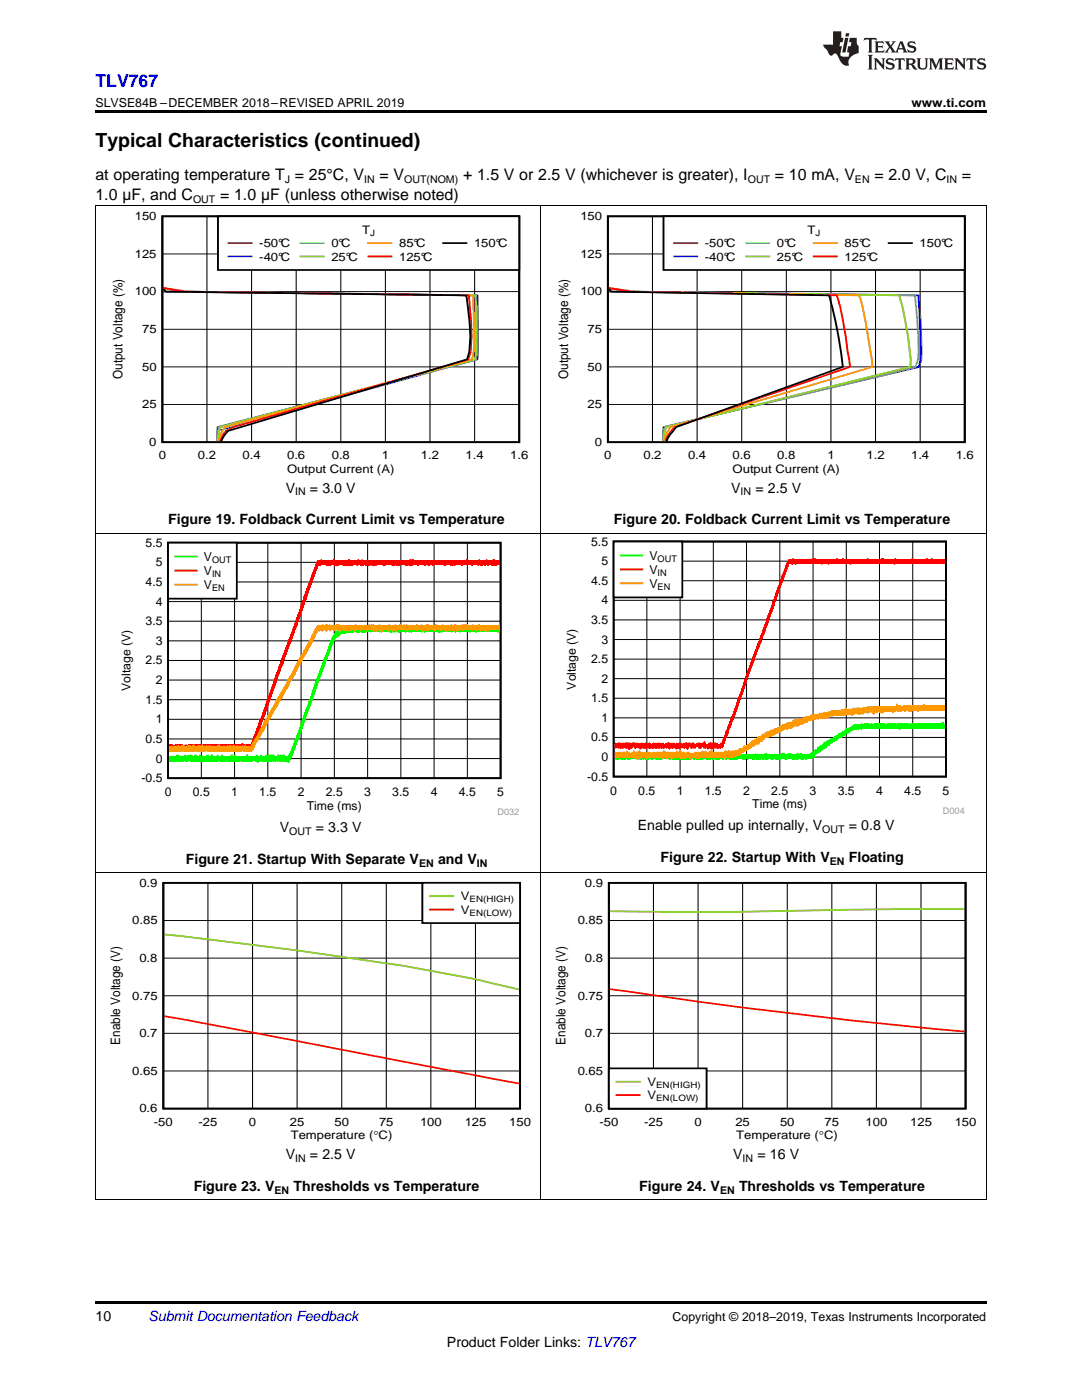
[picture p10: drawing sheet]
<svg xmlns="http://www.w3.org/2000/svg" width="216mm" height="279mm" viewBox="0 0 216 279" stroke-linecap="round" stroke-linejoin="round" font-family="sans-serif">
<defs><g id="words">
<text font-size="3.9" x="19" y="29.3">Typical Characteristics (continued)</text>
<text font-size="3.5" fill="#00f" x="19" y="17.3">TLV767</text>
<g font-size="3.2">
<text x="19" y="36">at operating temperature T = 25°C, V</text>
<text x="75.7" y="36">= V</text>
<text x="92.4" y="36">+ 1.5 V or 2.5 V (whichever is greater), I</text>
<text x="154.6" y="36">= 10 mA, V</text>
<text x="174.5" y="36">= 2.0 V, C</text>
<text x="191.9" y="36">=</text>
<text x="19" y="39.9">1.0 µF, and C</text>
<text x="43.9" y="39.9">= 1.0 µF (unless otherwise noted)</text>
</g>
<g font-size="2.8">
<text x="57" y="98.3">V</text>
<text x="61.8" y="98.3">= 3.0 V</text>
<text x="145.9" y="98.3">V</text>
<text x="150.7" y="98.3">= 2.5 V</text>
<text x="33.6" y="104.7">Figure 19. Foldback Current Limit vs Temperature</text>
<text x="122.5" y="104.7">Figure 20. Foldback Current Limit vs Temperature</text>
<text x="55.8" y="166">V</text>
<text x="63" y="166">= 3.3 V</text>
<text x="127.3" y="165.7">Enable pulled up internally, V</text>
<text x="169.4" y="165.7">= 0.8 V</text>
<text x="37.1" y="172.4">Figure 21. Startup With Separate V</text>
<text x="87.4" y="172.4">and V</text>
<text x="131.8" y="172">Figure 22. Startup With V</text>
<text x="169.4" y="172">Floating</text>
<text x="57" y="231.3">V</text>
<text x="61.8" y="231.3">= 2.5 V</text>
<text x="146.3" y="231.3">V</text>
<text x="151.1" y="231.3">= 16 V</text>
<text x="38.7" y="237.7">Figure 23. V</text>
<text x="58.6" y="237.7">Thresholds vs Temperature</text>
<text x="127.6" y="237.7">Figure 24. V</text>
<text x="147.5" y="237.7">Thresholds vs Temperature</text>
<text x="19" y="263.6">10</text>
<text x="89.2" y="268.9">Product Folder Links: TLV767</text>
</g>
<text font-size="2.8" fill="#0000c8" x="29.6" y="263.6">Submit Documentation Feedback</text>
<g font-size="2.6">
<text x="24.5" y="75.6" transform="rotate(-90 24.5 75.6)">Output Voltage (%)</text>
<text x="113.4" y="75.6" transform="rotate(-90 113.4 75.6)">Output Voltage (%)</text>
<text x="23.9" y="208.5" transform="rotate(-90 23.9 208.5)">Enable Voltage (V)</text>
<text x="112.8" y="208.5" transform="rotate(-90 112.8 208.5)">Enable Voltage (V)</text>
</g>
<g font-size="2.5">
<text x="19" y="21.4">SLVSE84B –DECEMBER 2018–REVISED APRIL 2019</text>
<text x="181.9" y="21.4">www.ti.com</text>
<text x="134.2" y="263.6">Copyright © 2018–2019, Texas Instruments Incorporated</text>
</g>
<g font-size="2.4">
<text x="29.1" y="109.1">5.5</text>
<text x="31.1" y="113">5</text>
<text x="40.7" y="112">V</text>
<text x="118" y="108.9">5.5</text>
<text x="120" y="112.8">5</text>
<text x="129.6" y="111.7">V</text>
<text x="29.1" y="116.9">4.5</text>
<text x="40.7" y="114.7">V</text>
<text x="40.7" y="117.5">V</text>
<text x="118" y="116.7">4.5</text>
<text x="129.6" y="114.5">V</text>
<text x="129.6" y="117.3">V</text>
<text x="29.1" y="124.8">3.5</text>
<text x="31.1" y="120.9">4</text>
<text x="118" y="124.5">3.5</text>
<text x="120" y="120.6">4</text>
<text x="31.1" y="128.7">3</text>
<text x="120" y="128.4">3</text>
<text x="26" y="137.9" transform="rotate(-90 26 137.9)">Voltage (V)</text>
<text x="29.1" y="132.6">2.5</text>
<text x="31.1" y="136.5">2</text>
<text x="114.9" y="137.6" transform="rotate(-90 114.9 137.6)">Voltage (V)</text>
<text x="118" y="132.3">2.5</text>
<text x="120" y="136.2">2</text>
<text x="29.1" y="140.4">1.5</text>
<text x="118" y="140.1">1.5</text>
<text x="29.1" y="148.3">0.5</text>
<text x="31.1" y="144.4">1</text>
<text x="118" y="148">0.5</text>
<text x="120" y="144.1">1</text>
<text x="31.1" y="152.2">0</text>
<text x="117.1" y="155.8">-0.5</text>
<text x="120" y="151.9">0</text>
<text x="28.2" y="156.1">-0.5</text>
<text x="32.9" y="158.9">0</text>
<text x="38.5" y="158.9">0.5</text>
<text x="46.1" y="158.9">1</text>
<text x="51.7" y="158.9">1.5</text>
<text x="59.4" y="158.9">2</text>
<text x="61.2" y="161.7">Time (ms)</text>
<text x="65" y="158.9">2.5</text>
<text x="72.7" y="158.9">3</text>
<text x="78.3" y="158.9">3.5</text>
<text x="85.9" y="158.9">4</text>
<text x="91.6" y="158.9">4.5</text>
<text x="99.2" y="158.9">5</text>
<text x="121.8" y="158.6">0</text>
<text x="127.4" y="158.6">0.5</text>
<text x="135" y="158.6">1</text>
<text x="140.6" y="158.6">1.5</text>
<text x="148.3" y="158.6">2</text>
<text x="150.1" y="161.3">Time (ms)</text>
<text x="153.9" y="158.6">2.5</text>
<text x="161.6" y="158.6">3</text>
<text x="167.2" y="158.6">3.5</text>
<text x="174.8" y="158.6">4</text>
<text x="180.4" y="158.6">4.5</text>
<text x="188.1" y="158.6">5</text>
</g>
<g font-size="2.3">
<text x="26.9" y="43.9">150</text>
<text x="72.3" y="46.7">T</text>
<text x="115.8" y="43.9">150</text>
<text x="161.2" y="46.7">T</text>
<text x="26.9" y="51.4">125</text>
<text x="51.7" y="49.3">-50°C</text>
<text x="51.7" y="52">-40°C</text>
<text x="66.1" y="49.3">0°C</text>
<text x="66.1" y="52">25°C</text>
<text x="79.6" y="49.3">85°C</text>
<text x="79.6" y="52">125°C</text>
<text x="94.6" y="49.3">150°C</text>
<text x="115.8" y="51.4">125</text>
<text x="140.6" y="49.3">-50°C</text>
<text x="140.6" y="52">-40°C</text>
<text x="155" y="49.3">0°C</text>
<text x="155" y="52">25°C</text>
<text x="168.5" y="49.3">85°C</text>
<text x="168.5" y="52">125°C</text>
<text x="183.5" y="49.3">150°C</text>
<text x="26.9" y="59">100</text>
<text x="115.8" y="59">100</text>
<text x="28.4" y="66.5">75</text>
<text x="117.3" y="66.5">75</text>
<text x="28.4" y="74">50</text>
<text x="117.3" y="74">50</text>
<text x="28.4" y="81.5">25</text>
<text x="117.3" y="81.5">25</text>
<text x="29.8" y="89">0</text>
<text x="118.7" y="89">0</text>
<text x="31.7" y="91.7">0</text>
<text x="39.5" y="91.7">0.2</text>
<text x="48.4" y="91.7">0.4</text>
<text x="57.3" y="94.4">Output Current (A)</text>
<text x="57.3" y="91.7">0.6</text>
<text x="66.2" y="91.7">0.8</text>
<text x="76.2" y="91.7">1</text>
<text x="84" y="91.7">1.2</text>
<text x="92.9" y="91.7">1.4</text>
<text x="101.8" y="91.7">1.6</text>
<text x="120.6" y="91.7">0</text>
<text x="128.4" y="91.7">0.2</text>
<text x="137.3" y="91.7">0.4</text>
<text x="146.2" y="94.4">Output Current (A)</text>
<text x="146.2" y="91.7">0.6</text>
<text x="155.1" y="91.7">0.8</text>
<text x="165.1" y="91.7">1</text>
<text x="172.9" y="91.7">1.2</text>
<text x="181.8" y="91.7">1.4</text>
<text x="190.7" y="91.7">1.6</text>
<text x="27.8" y="177">0.9</text>
<text x="92" y="179.7">V</text>
<text x="116.7" y="177">0.9</text>
<text x="26.4" y="184.5">0.85</text>
<text x="92" y="182.4">V</text>
<text x="115.3" y="184.5">0.85</text>
<text x="27.8" y="192">0.8</text>
<text x="116.7" y="192">0.8</text>
<text x="26.4" y="199.5">0.75</text>
<text x="115.3" y="199.5">0.75</text>
<text x="27.8" y="207">0.7</text>
<text x="116.7" y="207">0.7</text>
<text x="26.4" y="214.5">0.65</text>
<text x="115.3" y="214.5">0.65</text>
<text x="129.2" y="216.7">V</text>
<text x="129.2" y="219.4">V</text>
<text x="27.8" y="222">0.6</text>
<text x="30.7" y="224.7">-50</text>
<text x="39.6" y="224.7">-25</text>
<text x="49.7" y="224.7">0</text>
<text x="57.8" y="224.7">25</text>
<text x="58" y="227.4">Temperature (qC)</text>
<text x="66.7" y="224.7">50</text>
<text x="75.6" y="224.7">75</text>
<text x="83.8" y="224.7">100</text>
<text x="92.7" y="224.7">125</text>
<text x="101.6" y="224.7">150</text>
<text x="116.7" y="222">0.6</text>
<text x="119.6" y="224.7">-50</text>
<text x="128.5" y="224.7">-25</text>
<text x="138.6" y="224.7">0</text>
<text x="146.7" y="224.7">25</text>
<text x="146.9" y="227.4">Temperature (qC)</text>
<text x="155.6" y="224.7">50</text>
<text x="164.5" y="224.7">75</text>
<text x="172.7" y="224.7">100</text>
<text x="181.6" y="224.7">125</text>
<text x="190.5" y="224.7">150</text>
</g>
<g font-size="2.1">
<text x="38.5" y="40.5">OUT</text>
<text x="56.8" y="36.6">J</text>
<text x="72.7" y="36.6">IN</text>
<text x="80.6" y="36.6">OUT(NOM)</text>
<text x="149.2" y="36.6">OUT</text>
<text x="170.6" y="36.6">EN</text>
<text x="188.9" y="36.6">IN</text>
<text x="58.9" y="98.9">IN</text>
<text x="147.8" y="98.9">IN</text>
<text x="57.7" y="166.6">OUT</text>
<text x="164.1" y="166.3">OUT</text>
<text x="83.6" y="172.9">EN</text>
<text x="95.1" y="172.9">IN</text>
<text x="165.6" y="172.6">EN</text>
<text x="58.9" y="231.9">IN</text>
<text x="148.2" y="231.9">IN</text>
<text x="54.8" y="238.2">EN</text>
<text x="143.7" y="238.2">EN</text>
</g>
<g font-size="1.8">
<text x="73.9" y="47.1">J</text>
<text x="162.8" y="47.1">J</text>
<text x="42.3" y="112.4">OUT</text>
<text x="131.2" y="112.1">OUT</text>
<text x="42.3" y="115.2">IN</text>
<text x="42.3" y="117.9">EN</text>
<text x="131.2" y="114.9">IN</text>
<text x="131.2" y="117.7">EN</text>
<text x="93.7" y="180.1">EN(HIGH)</text>
<text x="93.7" y="182.8">EN(LOW)</text>
<text x="130.9" y="217.1">EN(HIGH)</text>
<text x="130.9" y="219.8">EN(LOW)</text>
</g>
<g font-size="1.8" fill="#999">
<text x="99.3" y="162.7">D032</text>
<text x="188.1" y="162.4">D004</text>
</g>
</g></defs>
<path d="M19 239.4h.2zM196.7 239.4h.1zM19 259.7h177.8v.5h-177.8z" fill="#000"/>
<g fill="none" stroke="#000" stroke-width=".2">
<path d="M19.1 174.1v65.3M41.5 176.2v45.1M50.4 176.2v45.1M59.3 176.2v45.1M68.2 176.2v45.1M77.1 176.2v45.1M86 176.2v45.1M94.9 176.2v45.1M107.9 174.1v65.3M196.8 174.1v65.3M32.6 198.7h71.2M32.6 191.2h71.2"/>
<path d="M32.6 183.7h71.2M32.6 213.7h71.2M32.6 206.2h71.2M19 239.4h177.8"/>
</g>
<path d="M32.6 176.2h71.2v45h-71.2z" fill="none" stroke="#000" stroke-width=".36"/>
<path d="M32.8 186.5a1158.8 1158.8 0 0 1 47.8 6.3l14.3 2.6 8.7 2.1" fill="none" stroke="#9c0" stroke-width=".36"/>
<path d="M32.8 202.8l70.8 13.4" fill="none" stroke="#f00" stroke-width=".36"/>
<path d="M84.3 176.2h19.5v8h-19.5z" fill-rule="evenodd" fill="#fff"/>
<path d="M84.3 176.2h19.5v8h-19.5zM121.5 176.2h71.2v45h-71.2z" fill="none" stroke="#000" stroke-width=".36"/>
<path d="M85.8 178.9h4.6M192.5 181.4a1093.3 1093.3 0 0 0-44.3 .6h-8.9l-17.6-.1" fill="none" stroke="#9c0" stroke-width=".36"/>
<path d="M85.8 181.5h4.6M121.7 197.4a1182.4 1182.4 0 0 0 70.8 8.5" fill="none" stroke="#f00" stroke-width=".36"/>
<path d="M130.4 176.2v45.1M139.3 176.2v45.1M148.2 176.2v45.1M157.1 176.2v45.1M166 176.2v45.1M174.9 176.2v45.1M183.8 176.2v45.1M121.5 198.7h71.2M121.5 191.2h71.2M121.5 183.7h71.2M121.5 213.7h71.2M121.5 206.2h71.2" fill="none" stroke="#000" stroke-width=".2"/>
<path d="M121.5 213.2h19.5v8h-19.5z" fill-rule="evenodd" fill="#fff"/>
<path d="M121.5 213.2h19.5v8h-19.5z" fill="none" stroke="#000" stroke-width=".36"/>
<path d="M123 215.9h4.6" fill="none" stroke="#9c0" stroke-width=".36"/>
<path d="M123 218.6h4.6" fill="none" stroke="#f00" stroke-width=".36"/>
<g fill="none" stroke="#000" stroke-width=".2">
<path d="M19.1 106.4v67.7M33.5 116.1h66.4M33.5 112.2h66.4M40.2 108.3v47M46.8 108.3v47M53.4 108.3v47M60.1 108.3v47M66.7 108.3v47M73.4 108.3v47M80 108.3v47M86.6 108.3v47M93.3 108.3v47"/>
<path d="M107.9 106.4v67.7M196.8 106.4v67.7M33.5 139.6h66.4M33.5 135.7h66.4M33.5 131.8h66.4M33.5 127.9h66.4M33.5 124h66.4M33.5 120.1h66.4M33.5 151.4h66.4M33.5 147.5h66.4M33.5 143.6h66.4M19 174.1h177.8"/>
</g>
<path d="M33.5 108.3h66.4v47h-66.4z" fill="none" stroke="#000" stroke-width=".35"/>
<path d="M99.7 125.5v-.2v.5l-.1-.5v.5v-.5v.5v-.5v.5v-.5v.5v-.5v.5l-.1-.5v.5l-.1-.5v.8v-.8v.5v-.5v.5l-.1-.5v.5l-.1-.5v.5v-.8v.8v-.5l-.1 .5v-.5v.5v-.5v.5v-.5v.5v-.5l-.1 .5v-.5v.5v-.5v.5l-.1-.5v.5v-.5v.5v-.5v.5l-.1-.5v.5v-.5v.5v-.5v.5v-.5v.5v-.5v.5v-.5l-.1 .5v-.5v.5v-.5v.5v-.5v.5v-.5v.5v-.5v.5v-.5l-.1 .5v-.5v.5v-.5v.5v-.5v.5l-.1-.5v.5v-.5v.5v-.5v.5v-.5l-.1 .5v-.5v.5v-.5v.5v-.5v.5l-.1-.5v.5v-.5v.5v-.5v.5v-.5l-.1 .5v-.5v.5v-.5v.5v-.5v.5v-.5l-.1 .5v-.5v.5v-.5v.5v-.5v.5v-.5v.5v-.5l-.1 .5v-.5v.5v-.5l-.1 .5v-.5v.5v-.5v.5v-.5v.5v-.5v.5l-.1-.5v.5v-.5v.5v-.5v.5v-.5v.5v-.5l-.1 .5v-.5v.5v-.5l-.1 .5v-.5v.5v-.5l-.1 .5v-.5v.5v-.5v.5v-.5l-.1 .5v-.5v.5l-.1-.5v.5v-.5v.5v-.5v.5v-.5v.5v-.5l-.1 .5v-.5v.5v-.5v.5v-.5v.5v-.5v.5l-.1-.5v.5v-.5v.5v-.5v.5v-.5v.5v-.5v.5l-.1-.5v.5v-.5v.5v-.5v.5v-.5v.5v-.5v.5l-.1-.5v.5v-.5v.5v-.5v.5v-.5v.5v-.5l-.1 .5v-.5l-.1 .5v-.5v.5v-.5v.5v-.5v.5l-.1-.5v.5v-.5v.5v-.5v.2l-.1-.2v.5l-.1-.5v.5v-.5v.5v-.5v.5v-.5v.5v-.5v.5v-.5l-.1 .5v-.5v.5v-.8v.8v-.5l-.1 .5v-.5v.5v-.5v.5v-.5v.5v-.5v.5l-.1-.5v.5v-.5v.5v-.5v.5v-.5v.5v-.5l-.1 .5-.1-.5v.5v-.5v.5l-.1-.8v.8v-.5v.5v-.5l-.1 .5v-.5v.5v-.5v.5v-.5v.5v-.5l-.1 .5v-.5v.5v-.5v.5v-.5v.5v-.5l-.1 .5v-.5v.5v-.5l-.1 .5v-.5v.5v-.5v.5v-.5v.5v-.5v.5v-.5v.5v-.5l-.1 .5v-.5v.5v-.5v.5v-.5l-.1 .5v-.5v.5v-.5l-.1 .5v-.5v.5v-.5v.5v-.5v.5l-.1-.5v.8v-.8v.5v-.5v.5v-.5v.5l-.1-.5v.5v-.5v.5v-.5v.5v-.5v.5v-.5v.5v-.5l-.1 .5v-.5v.5v-.5v.5v-.5l-.1 .5v-.5v.5v-.5v.5v-.5v.5v-.5v.5l-.1-.5v.5v-.5v.5v-.5v.5v-.5v.5v-.5l-.1 .5v-.5v.5v-.5v.5v-.5v.5v-.5v.5l-.1-.5v.5v-.5v.5v-.5v.5v-.5l-.1 .5v-.5v.5v-.5v.5v-.5v.5v-.5v.5v-.5l-.1 .5v-.5v.5v-.5v.5v-.5v.5v-.5l-.1 .5v-.5v.5v-.5v.5v-.5v.5v-.5v.5l-.1-.5v.5v-.5v.5v-.5v.5v-.5l-.1 .5v-.5v.5v-.5l-.1 .5v-.8v1.1v-.8v.5v-.5v.5v-.5l-.1 .5v-.5v.5v-.5v.5v-.5l-.1 .5v-.5v.5v-.5v.5v-.5v.5v-.5l-.1 .5v-.5v.2l-.1-.2v.5v-.5l-.1 .5v-.5v.5v-.5v.5l-.1-.5v.5v-.5v.5v-.5v.5v-.5v.5v-.5l-.1 .5v-.5v.5v-.5l-.1 .5v-.5v.5v-.5v.5v-.5v.5v-.5l-.1 .5v-.5v.5v-.5l-.1 .5-.1-.5v.5v-.5v.5v-.5v.5v-.5v.5v-.8l-.1 .8v-.8v.8l-.1-.5v.5v-.5v.5v-.5l-.1 .5v-.5v.5v-.5v.5v-.5v.5v-.5v.5v-.5v.5l-.1-.5v.5v-.5v.5v-.5v.5l-.1-.5v.5v-.5v.5v-.5v.5v-.5l-.1 .5v-.5v.5v-.5v.5l-.1-.5v.5v-.5v.5v-.5v.5v-.5l-.1 .5-.1-.5v.8v-1.1l-.1 .8v-.5v.5v-.5v.5v-.5v.5l-.1-.5v.5v-.5v.5v-.5v.5v-.5v.5v-.5v.5v-.5v.5v-.5v.5l-.1-.5v.5v-.5v.5l-.1-.5v.5v-.5v.5l-.1-.5v.5l-.1-.5v.5v-.5v.5v-.5v.5l-.1-.5v.5v-.8v.8v-.5v.5l-.1-.5v.5v-.5v.5v-.5v.5l-.1-.5v.8v-.8l-.1 .5v-.5v.5v-.5v.5v-.5v.5l-.1-.5v.5v-.5v.5v-.5v.5v-.5v.5l-.1-.5v.5v-.5v.5v-.5v.5l-.1-.5-.1 .5v-.5v.5v-.5v.5v-.5l-.1 .5v-.5v.5v-.5v.5l-.1-.5v.5v-.5v.8v-.8v.5l-.1-.5v.5v-.5v.5v-.5v.5v-.5l-.1 .5v-.5v.5v-.5v.5v-.5v.5l-.1-.5v.5v-.5v.5v-.5v.5v-.5l-.1 .5v-.5v.5v-.5v.5v-.5v.5v-.5v.5v-.5v.5v-.5l-.1 .5v-.5v.5v-.5v.5v-.5v.5v-.5v.5v-.5l-.1 .5v-.5v.5v-.5v.5v-.5l-.1 .5v-.5v.5v-.5v.5v-.5v.5v-.5l-.1 .5v-.5v.5v-.5v.5v-.5l-.1 .5v-.5v.5v-.5v.5l-.1-.5v.5v-.5v.5v-.5v.5v-.5v.5v-.5l-.1 .5v-.5v.5v-.5v.5v-.5l-.1 .5v-.5v.5v-.5v.5v-.5v.5v-.5v.5l-.1-.5v.5v-.5v.5v-.5v.5v-.5v.5v-.5l-.1 .5v-.5v.5v-.5v.5v-.5l-.1 .5v-.5v.5v-.5v.5l-.1-.5v.5v-.5l-.1 .5v-.5v.5v-.5v.5v-.5v.5v-.5v.5l-.1-.5v.5v-.5v.5v-.5v.5l-.1-.5v.5v-.5v.5v-.5v.5v-.5v.5v-.5v.5v-.5v.5l-.1-.5v.5l-.1-.5v.5v-.5v.5v-.8v1.1v-.8l-.1 .5v-.5v.5v-.5v.5l-.1-.5v.5v-.8l-.1 .8v-.8v1.1l-.1-.8v.5v-.5v.5v-.5v.5l-.1-.5v.5v-.5v.8l-.1-1.1v1.1v-.8l-.1 .5v-.5v.5v-.5v.5v-.5v.5v-.5v.5l-.1-.5v.5v-.5v.5v-.5v.5v-.5v.5v-.5v.5l-.1-.5v.5v-.5v.5v-.5v.5v-.5l-.1 .5v-.5v.5v-.5v.5v-.5l-.1 .5v-.5v.5v-.5v.5v-.5v.5v-.5l-.1 .5v-.5v.5v-.5v.5v-.5v.5v-.5v.5v-.5v.5l-.1-.5v.5v-.5v.5v-.5v.5l-.1-.5v.8l-.1-.8v.5v-.5v.5v-.5v.5l-.1-.5v.5v-.5v.5v-.5v.5v-.5v.5l-.1-.5v.5v-.5v.5v-.5v.5v-.5v.5v-.5l-.1 .5v-.5v.5v-.5v.5v-.5v.5v-.5v.5l-.1-.5v.5v-.5v.5v-.5v.5v-.5l-.1 .5v-.5v.5v-.5v.5v-.5v.5v-.5v.5v-.5l-.1 .5v-.5v.5v-.5v.5v-.5v.5v-.5l-.1 .5v-.5v.5v-.5v.5v-.5v.5v-.5v.5v-.5l-.1 .5v-.5v.5v-.5v.5l-.1-.5v.5v-.8v.8v-.5l-.1 .5v-.5v.5v-.5l-.1 .5v-.5v.5v-.5v.5v-.5v.5v-.5v.5v-.5l-.1 .5v-.5v.5v-.5v.5v-.5v.5v-.5v.5v-.5l-.1 .5v-.5v.5v-.5v.5l-.1-.5v.5v-.5v.5v-.5v.5v-.5v.5v-.5l-.1 .5v-.5v.5v-.5v.5v-.5l-.1 .5v-.5v.5v-.5v.5v-.5v.5v-.5v.5l-.1-.5v.5v-.5l-.1 .5v-.5v.5v-.5v.5v-.5l-.1 .5v-.5v.8v-.8v.5v-.5v.5v-.5v.5l-.1-.5v.5v-.5v.5v-.5l-.1 .5-.1-.5v.5v-.5v.5v-.8v.8v-.5l-.2 .5v-.5v.8v-.8v.5v-.5v.5l-.1-.5v.5v-.5v.5v-.5v.5v-.5l-.1 .5v-.5v.5v-.5v.5v-.5v.5v-.5v.5l-.1-.5v.5v-.5v.5l-.1-.5v.5v-.5v.5v-.5l-.1 .5v-.5v.5v-.5v.5v-.5v.5v-.5v.5v-.5v.5l-.1-.5v.5v-.5v.5v-.5v.5v-.5v.5v-.5l-.1 .5v-.5v.5v-.5v.5v-.5v.5v-.5l-.1 .5v-.5v.5v-.5v.5l-.1-.5v.5v-.5v.5v-.5v.5l-.1-.5v.5v-.5v.5v-.8l-.1 .8v-.5v.5v-.5v.5v-.5v.5v-.5l-.1 .5v-.5v.5v-.5v.5l-.1-.5v.5v-.5v.5v-.5v.5v-.5v.5l-.1-.5v.5v-.5v.5v-.5v.5v-.5v.5l-.1-.5v.5v-.5v.5v-.5v.5v-.5l-.1 .5v-.5v.5v-.5v.5v-.5v.5v-.5v.5v-.5v.5v-.5v.5v-.5l-.1 .5v-.5v.5v-.5v.5v-.5v.5v-.5l-.1 .5v-.5v.5v-.5v.5v-.5l-.1 .5v-.5v.5v-.5l-.1 .5v-.5v.5v-.5l-.1 .5v-.5v.5v-.5v.8v-.8v.5v-.5v.5l-.1-.5v.5v-.5v.5v-.5v.5v-.5v.5v-.5v.5l-.1-.5v.5v-.5v.5v-.5v.5v-.5v.5l-.1-.5v.5v-.5v.5v-.5l-.1 .5-.1-.5v.5v-.5v.8v-.8v.5v-.5l-.1 .5v-.5v.5v-.5v.5v-.5l-.1 .5v-.5v.5l-.1-.5v.5v-.8l-.1 .8v-.5v.5v-.5v.5v-.5l-.1 .5v-.5v.5v-.5l-.1 .5v-.5l-.1 .5v-.5v.8v-.8v.5v-.5v.5v-.5v.5l-.1-.5v.5v-.5v.5v-.5v.5l-.1-.5v.5v-.5v.5v-.5v.5l-.1-.5v.5l-.1-.5v.5v-.5v.5v-.8v.8l-.1-.5v.5v-.5v.5v-.5v.5v-.5v.5v-.5l-.1 .5v-.5v.5v-.5v.5v-.5l-.1 .5v-.5v.5v-.5v.5v-.5l-.1 .5v-.5v.5v-.5v.5v-.5v.5l-.1-.5v.5v-.5v.5l-.1-.5v.5v-.5l-.1 .5v-.5v.8v-.8l-.1 .5-.1-.5v.8v-.8v.8l-.1-.8v.5v-.5v.5v-.5v.5v-.5v.5v-.5l-.1 .5v-.5v.5v-.5v.5v-.5l-.1 .5v-.5v.5v-.5v.5v-.5v.5v-.5l-.1 .5v-.5l-.1 .5v-.5l-.1 .5v-.8v.8v-.5l-.1 .5-.1-.5v.8v-.8v.5v-.5v.5v-.5v.5l-.1-.5v.5v-.5v.5v-.5v.5v-.5v.5v-.5l-.1 .5v-.5v.5l-.1-.5v.5v-.5v.5v-.5v.8l-.1-1.1v.8v-.5v.5v-.5v.5v-.5l-.1 .5v-.5v.5v-.5v.5v-.5v.5l-.1-.5-.1 .8v-.8v.5v-.5v.5v-.5v.5l-.1-.5v.5v-.5l-.1 .5v-.5v.8v-.8v.5v-.5v.5v-.5v.5v-.5l-.1 .5v-.5v.5l-.1-.5v.5v-.5v.5v-.5v.5v-.5v.5v-.5v.5l-.1-.5v.5v-.5l-.1 .5v-.5v.5v-.5v.5v-.5l-.1 .5v-.5v.5v-.5l-.1 .5v-.5v.5v-.5v.5v-.5v.5l-.1-.5v.5v-.5v.5v-.5l-.1 .5v-.5v.5v-.5v.5v-.5v.5v-.5l-.1 .5v-.5v.5v-.5v.5v-.5l-.1 .5v-.5v.5v-.5v.5v-.5l-.1 .5v-.5v.5v-.5v.5v-.5v.5v-.5v.5v-.5l-.1 .5v-.5v.5v-.5v.5v-.5v.5v-.5l-.1 .5v-.5v.5v-.5v.5v-.5v.5v-.5l-.1 .5v-.5v.5v-.5v.5v-.5v.5v-.5v.5v-.5l-.1 .5v-.5v.5v-.5v.5v-.5v.5l-.1-.5v.5v-.5v.5v-.5v.5v-.5v.5l-.1-.5v.5v-.5v.5v-.5l-.1 .5v-.5v.5l-.1-.5v.5v-.5v.5l-.1-.8v.8v-.5v.5v-.5v.5v-.5v.5l-.1-.5v.5l-.1-.5v.8v-.8v.5v-.5v.5v-.5v.5v-.5v.5v-.5l-.1 .5v-.5v.5v-.5v.5v-.5l-.1 .5v-.5v.5v-.5v.5v-.5v.5v-.5l-.1 .5v-.5v.5v-.5v.5v-.5v.5v-.5v.5l-.1-.5-.1 .5v-.5v.5v-.8l-.1 .8v-.8l-.1 .8v-.8v.8v-.5v.5v-.5v.5v-.5v.5v-.5l-.1 .5v-.5v.5l-.1-.5v.5v-.5v.5v-.5v.5v-.5v.2l-.1-.2-.1 .5v-.5v.5v-.5v.5v-.5v.5v-.5l-.1 .5v-.5v.5v-.5l-.1 .5v-.5v.5v-.5v.5v-.5l-.1 .5v-.5v.5v-.5v.5v-.5v.5v-.5l-.1 .5v-.5v.5v-.5v.5v-.5l-.1 .5v-.5v.5l-.1-.5v.5v-.5v.5v-.5v.8v-.8l-.1 .5v-.5v.5v-.5l-.1 .5v-.5v.5v-.5v.5v-.5v.5l-.1-.5v.5v-.5v.5v-.5v.5v-.5l-.1 .5v-.5v.5v-.5v.5v-.5v.5v-.5l-.1 .5v-.5v.5v-.5v.5v-.5l-.1 .5v-.5l-.1 .5v-.5v.5v-.5v.5v-.5v.5v-.5v.8l-.1-.8v.5v-.5v.5l-.1-.5v.5v-.5v.5v-.5v.5v-.5v.5l-.1-.5v.5v-.5v.5v-.5v.2v-.2v.2l-.1-.2v.5v-.5l-.1 .5v-.5v.5v-.5v.8v-.8l-.1 .5v-.5v.5v-.5l-.1 .5v-.5v.5v-.8l-.1 1.1v-.8l-.1 .8v-.8v.5v-.5v.5v-.5v.5l-.1-.5v.5v-.5v.5v-.5v.5v-.5l-.1 .5v-.5v.8v-.8v.5v-.5v.5v-.5l-.1 .5v-.5v.5v-.5v.5v-.5l-.1 .5v-.5v.5v-.5v.5v-.5v.5v-.5v.5v-.5l-.1 .5-.1-.5v.5v-.5v.5v-.5v.5v-.5v.5v-.5v.5l-.1-.5v.8v-.8v.5v-.5v.5v-.5l-.1 .5v-.5v.8l-.1-.8v.5v-.5v.5l-.1-.5-.1 .5v-.5v.8v-.8v.5v-.5v.5v-.5v.5v-.5l-.1 .5v-.5l-.1 .5v-.5l-.1 .8v-.8v.5v-.5v.5v-.5v.5l-.1-.5v.5v-.5v.5v-.5v.5v-.5v.5l-.1-.5v.5v-.5v.5v-.5v.5v-.5v.5v-.5v.5v-.3l-.1 .3v-.5v.5v-.5l-.1 .5v-.5l-.1 .5v-.5v.8v-.8l-.1 .8-.1-.8-.1 .8v-.8l-.1 .8v-.8l-.1 .8v-.8l-.1 .5v-.5l-.2 .8v-.8v.8v-.6l-.1 .6v-.6v.6l-.1-.6v.6v-.8l-.1 .8v-.8v.8v-.6v.6v-.6v.6v-.6v.6v-.6v.6v-.6l-.1 .6v-.6v.6v-.6v.6v-.6v.6v-.6v.6v-.6v.6v-.6l-.1 .6v-.6v.6v-.6v.6v-.6v.6v-.6v.6v-.6v.6v-.6v.6v-.6l-.1 .6v-.6v.6v-.6v.6v-.6l-.1 .6v-.6v.6v-.6v.6v-.6v.6v-.6v.6v-.6v.6v-.6v.6v-.6l-.1 .6-.1-.6v.6v-.6v.8v-.8v.8l-.1-.8-.1 .8v-.8v.8l-.1-.8-.1 .8v-.8v.8v-.8l-.1 .8v-.8v.8l-.1-.8v.8v-.5l-.1 .5v-.5v.5v-.5v.5v-.5v.5v-.5v.5v-.5v.5v-.5v.5v-.5v.5v-.5v.5v-.5v.5l-.1-.5v.5v-.5l-.1 .5v-.5v.5v-.5v.5v-.5v.8v-.8l-.1 .8v-.8v.8l-.1-.8v.8v-.8v.8v-.5v.5v-.5v.5v-.5l-.1 .5-.1-.5v.7v-.7v.5v-.5v.5v-.5v.5v-.5v.5v-.5v.5v-.5v.5v-.5v.5l-.1-.5v.5v-.5v.5v-.5l-.1 .5v-.5v.7l-.1-.7-.1 1v-1l-.1 1v-.8l-.1 .8v-.8v.8v-.5v.5v-.5l-.1 .5v-.5v.8v-.6v.6v-.6v.6v-.6l-.1 .6v-.6v.8v-.5l-.1 .5v-.5v.5l-.1-.5v.8l-.1-.8v.8v-.5l-.2 1v-.8v.8v-.5v.8v-.8l-.1 .8v-.6v.8l-.1-.5v.8l-.1-.5v.8v-.8l-.1 1v-.8v.8l-.1-.5v1v-1l-.1 1-.1-.5-.1 1.1-.1-.6v.8v-.5l-.2 1v-.5v.5v-.5l-.1 .5v-.2v.5l-.1-.5v.7l-.1-.5v.8v-.8l-.2 1.3v-.8v.8l-.1-.5v.8v-.8l-.2 1.3v-.5l-.1 .8v-.5v.7l-.1-.7-.1 1.3-.1-.8v1v-.8v.8v-.8l-.1 .8-.1-.5v.8v-.5v.7l-.1-.5-.1 .8v-.5l-.1 .8v-.6v.8l-.1-.5-.1 .8v-.5l-.2 1.3v-.8l-.2 1.5-.1-.7v1l-.1-.8-.1 1.3-.1-.8v1.1l-.1-.5-.1 1v-.5v.5l-.1-.5v.8v-.8l-.2 1.3v-.8v1l-.1-.7v1l-.1-.8v1.1v-.8l-.1 .8v-.6l-.3 1.3v-.5v.8v-.5l-.2 .5v-.5l-.2 1.3v-.5l-.2 1.3v-.8v.8l-.1-.6-.1 1.1v-.8v.8l-.1-.5-.2 1.3v-.8v1l-.1-.8-.1 1.3-.1-.5-.1 1.1v-.6l-.1 .6v-.6v1.1l-.2-.5v.7v-.5l-.1 .8v-.5v.8l-.1-.8-.1 1-.1-.5-.1 1v-.7v.7l-.1-.5-.1 1.3v-.8l-.1 .8v-.5l-.1 .8v-.5l-.1 .7v-.5v.8l-.1-.5-.1 .8v-.6v.8l-.1-.5v.8l-.1-.5v.7l-.1-.7v1v-.8l-.1 .8v-.8l-.1 1.1v-.8l-.1 1-.1-1-.1 1.3v-1.1v.6v-.6v.6v-.6v.6v-.6v.6v-.6v.6v-.6v.6l-.1-.6v.6v-.6v.6v-.6l-.1 .6v-.6v.8l-.1-.8v.8v-.8l-.1 .8v-.8v.6v-.6v.6v-.6v.6l-.1-.6v.6v-.6v.6v-.6v.6v-.6l-.1 .6v-.6v.8v-.8l-.1 .8-.1-.8v.8v-1l-.1 1v-.8v.6v-.6l-.1 .6v-.6v.8v-.8v.6l-.1-.6v.6v-.6v.6v-.6v.6v-.6v.6v-.6v.6v-.6v.6v-.6v.6v-.6l-.1 .6v-.8l-.1 1v-.8v.8l-.1-.8v.8v-.8v.6l-.1-.6v.8l-.1-.8v.8v-1l-.1 1v-.8v.6v-.6l-.1 .6v-.6v.8v-.8v.6v-.6v.6l-.1-.6-.1 .6v-.8v.8v-.8l-.2 1v-.8v.6v-.6v.6v-.6l-.1 .6v-.6v.6v-.6v.6v-.6v.6v-.6v.6v-.6v.6v-.6v.6l-.1-.6v.6l-.1-.6v.6v-.6v.8v-.8v.6v-.6v.6v-.6v.6v-.6l-.1 .6v-.6v.8v-.8l-.1 .8v-.8v.6l-.1-.6v.8l-.1-.8v.8l-.1-1v1v-1l-.1 .8v-.6v.6v-.6v.6v-.6v.6v-.6v.6v-.6v.6l-.1-.6v.6v-.6l-.1 .6v-.6v.6v-.6v.8l-.1-1v1v-.8l-.1 .8v-.8v.6v-.6v.6v-.6v.6v-.6v.6v-.6v.6l-.1-.6v.6v-.6v.6v-.6v.6l-.1-.6v.6v-.6l-.1 .6v-.6v.6v-.8l-.1 1v-.8v.8v-.8v.6l-.1-.6-.1 .6v-.8l-.1 1v-.8l-.1 .8v-1v1l-.1-.8v.6v-.6v.6v-.6l-.1 .6v-.6v.8l-.1-.8v.8v-.8l-.1 .8v-.8v.8v-.8v.8v-.8l-.1 .8v-.8v.6v-.6v.6v-.6v.6v-.6v.6l-.1-.6v.6v-.6v.6v-.6v.6v-.6v.6v-.6l-.1 .6-.1-.6v.6v-.6v.6v-.6v.8v-.8v.6v-.6v.6v-.6v.6v-.6v.6v-.6v.6l-.1-.6-.1 .6v-.6v.8l-.1-1v.8v-.6v.6v-.6v.6v-.6l-.1 .6v-.6v.6v-.6v.6v-.6l-.1 .6v-.6l-.1 .6v-.6v.8v-.8v.6l-.1-.6v.6v-.6v.6v-.6v.6v-.6v.6l-.1-.6v.6l-.1-.6-.1 .6v-.6v.6v-.6v.6v-.6v1.1v-1.1v.8l-.1-.8v.8l-.1-1v.8l-.1-.6v.6v-.6l-.1 .8v-.8v.6v-.6v.6v-.6v.6l-.1-.6v.6v-.6v.6v-.6v.6v-.6v.6l-.1-.6v.6v-.6v.6v-.6v.6v-.6v.6l-.1-.6v.6v-.6v.6v-.6v.6v-.6v.6v-.6v.6v-.6v.6l-.1-.6v.6v-.6v.6v-.6v.6v-.6v.6v-.6v.6l-.1-.6v.6v-.6v.6v-.6v.6v-.6v.6v-.6v.6l-.1-.6v.6v-.6v.6v-.6v.6l-.1-.6v.6v-.6v.8v-.8l-.1 .8v-.8v.8v-.8v.6v-.6l-.1 .6v-.6v.8l-.1-.8v.8v-.8v.6l-.1-.6-.1 .6v-.6v.8v-.8v.6v-.6l-.1 .6v-.6v.8v-.8l-.1 .8v-.8v.6v-.6v.6l-.1-.6v.6v-.6v.6v-.6l-.1 .6v-.6v.8v-.8v.8l-.1-1v1v-.8v.6l-.1-.6v.6v-.6l-.1 .6v-.6v.6v-.6v.6v-.6v.6v-.6v.6l-.1-.6-.1 .6v-.6v.8v-.8l-.1 .8v-.8v.8v-.8l-.1 .8-.1-.8v.6v-.6v.6v-.6v.6v-.6v.6v-.6v.6v-.6l-.1 .6v-.6v.8l-.1-.8v.8v-.8v.6v-.6l-.1 .6v-.6v.8l-.1-.8v.8l-.1-.8v.6v-.6v.6v-.6v.6v-.6v.6l-.1-.6v.6v-.6v.6v-.6l-.1 .6v-.6v.6v-.6l-.1 .8v-.8v.8v-.8l-.2 .8v-.8v.6v-.6v.6v-.6v.6v-.6v.6v-.6v.6l-.1-.6-.1 .6v-.6v.8v-.8l-.1 .8v-.8l-.1 .8v-.8l-.1 .8v-.8v.6v-.6v.6v-.6v.6v-.6v.6l-.1-.6v.6v-.6v.6l-.1-.6v.6v-.6v.8v-1l-.1 1v-.8v.8v-.8l-.1 .8v-.8v.6v-.6v.6v-.6v.6v-.6v.6v-.6v.6v-.6v.6v-.6l-.1 .6v-.6v.6v-.6l-.1 .8v-.8l-.1 .8v-1v.8v-.6v.6v-.6v.6v-.6l-.1 .6v-.6l-.1 .6v-.6v.6v-.8l-.1 1v-.8v.8v-.8l-.1 .8v-.8v.8l-.1-.8v.8l-.1-.8v.8v-.8v.8l-.1-.8v.6v-.6l-.1 .6v-.6v.8l-.1-.8v.8v-.8v.8l-.1-.8v.6v-.6v.6v-.6v.6v-.6v.6v-.6v.6l-.1-.6v.6v-.6v.6v-.6v.6l-.1-.6-.1 .6v-.6v.8v-.8v.6v-.6l-.1 .6v-.6v.8l-.1-.8v.8v-.8v.6l-.1-.6v.6v-.6v.6v-.6v.6v-.6v.6l-.1-.6-.1 .6v-.6v.6v-.6v.8v-.8v.6l-.1-.6v.6v-.6v.8l-.1-1-.1 1v-.8l-.1 .8v-.8v.8l-.1-.8v.8v-.8l-.1 .8v-.8v.6v-.6v.6l-.1-.6v.6v-.6v.6v-.6v.6v-.6v.6v-.6v.6v-.6v.6l-.1-.6v.6v-.6v.6v-.6v.6v-.6v.6v-.6v.6v-.6v.6v-.6v.6v-.6v.6l-.1-.6v.6v-.6v.6v-.6v.6v-.6v.6v-.6v.6v-.6v.6v-.6v.6l-.1-.6-.1 .6v-.6v.6v-.6v.8l-.1-.8v.8v-1v.8l-.1-.6v.6v-.6v.8v-.8l-.1 .8v-.8v.6l-.1-.6v.6v-.6v.6v-.6l-.1 .6v-.6v.8v-.8l-.1 .8v-.8v.8v-.8l-.1 .8v-.8v.8v-.8v.8v-.8l-.1 .6v-.6v.6v-.6v.6v-.6v.6v-.6v.6l-.1-.6v.6v-.6v.6v-.6v.6v-.6v.6v-.6v.6l-.1-.6v.6v-.6v.6v-.6l-.1 .6v-.6v.8l-.1-1v1l-.1-1v1v-.8l-.1 .8v-.8v.8v-.8v.8l-.1-.8v.6v-.6v.6v-.6v.6l-.1-.6v.6v-.6v.6v-.6v.6v-.6v.6v-.6l-.1 .6v-.6v.8v-.8l-.1 .8-.1-.8-.1 .8v-1v.8v-.6v.6v-.6v.6l-.1-.6v.6v-.6v.8v-1l-.2 1v-.8v.6v-.6l-.1 .6v-.6l-.1 .8v-.8v.6v-.6v.6v-.6v.6v-.6v.6v-.6v.6l-.1-.6v.6v-.6v.6v-.6v.6v-.6v.6v-.6v.6v-.6v.6v-.6v.6v-.6v.6v-.6l-.1 .6v-.6v.8l-.1-.8v.8v-.8l-.1 .8v-.8l-.1 .8v-.8l-.1 .8v-.8v.8l-.1-.8v.6v-.6v.6v-.6v.6v-.6l-.1 .6v-.6v.8v-.8v.6l-.1-.6v.6v-.6l-.1 .6v-.6v.8l-.1-1-.1 1v-.8v.8v-.8l-.1 .8v-.8v.8v-.8l-.1 .8v-.8v.8l-.1-.8v.8l-.1-.8v.6v-.3v.3v-.3v.3v-.3v.3v-.3v.3v-.3v.3v-.3v.3v-.3v.3v-.3v.3v-.3v.3v-.3v.3v-.3v.3v-.3v.3v-.3l-.1 .3v-.3v.3v-.3v.3v-.3v.3v-.3v.3l-.1-.3v.3v-.3v.3v-.3v.3v-.8l-.1 1-.2-1v.8v-.6v.6v-.6v.6v-.6v.6v-.6v.6l-.1-.6-.1 .6v-.6v.6v-.6v.8v-.8l-.1 .8v-.8l-.2 .8v-.8v.8l-.2-1v1v-.8l-.1 .8v-.8v.8v-.8l-.1 .6v-.8v.8v-.6v.6l-.1-.6v.6v-.6v.6v-.6v.6v-.6v.6v-.6v.6v-.6v.6v-.6v.6v-.6l-.1 .6v-.6v.6v-.6v.6v-.6v.6v-.6l-.1 .6v-.6v.6v-.6l-.1 .6v-.6v.8l-.1-1v.8v-.6l-.1 .6v-.6v.6v-.6l-.1 .6v-.6v.8v-.8l-.2 .8v-.8v.8l-.1-.8v.8v-1v.8l-.1-.6v.6v-.6v.6v-.6v.6l-.1-.6v.6v-.6v.6v-.6v.6v-.6v.6v-.6v.6v-.6v.6v-.6l-.1 .6v-.6v.6v-.6v.6v-.6v.6v-.6v.6l-.1-.6v.6v-.6v.6v-.6l-.1 .8v-.8v.6v-.6v.6v-.6v.6v-.6v.6l-.1-.6v.6v-.6v.6v-.6v.6l-.1-.6v.6v-.6v.8v-.8l-.1 .8v-.8l-.1 .8v-.8l-.1 .8v-.8v.8l-.1-.8v.8v-.8l-.1 .8v-.8v.6l-.1-.6v.8l-.1-1v.8l-.1-.6v.6v-.6v.6v-.6v.6v-.6v.6v-.6v.6l-.1-.6v.6v-.6v.6v-.6l-.1 .6v-.8v1v-.8v.6v-.6v.6v-.6v.6v-.6v.6l-.1-.6-.1 .6v-.6v.8v-.8l-.1 .8v-.8v.6v-.6v.6v-.6v.6v-.6l-.1 .6v-.6l-.1 .6v-.6v.6v-.6v.8l-.1-.8v.8v-.8v.8l-.1-.8v.6v-.6v.6v-.6l-.1 .6v-.6l-.1 .8v-.8v.6v-.6v.6v-.6v.6v-.6l-.1 .6v-.6l-.1 .6v-.6v.8v-.8v.8v-.8v.6v-.6v.6l-.1-.6v.6v-.6v.6v-.6v.6v-.6v.6v-.6v.6v-.6v.6l-.1-.6-.1 .6v-.6v.8v-.8v.6l-.1-.6-.1 .8v-.8v.6" fill="none" stroke="#0f0" stroke-width=".35"/>
<path d="M99.7 112.3v-.3v.5v-.5v.5v-.5l-.1 .5v-.5v.5v-.5v.5v-.5l-.1 .5v-.5v.5v-.5v.5v-.5l-.1 .5v-.5v.5v-.5v.5l-.1-.5v.5v-.5v.5v-.5v.5l-.1-.5v.5v-.5v.5v-.5v.5l-.1-.5v.5v-.5v.5v-.5v.5v-.5v.5v-.5l-.1 .5v-.5v.5v-.5v.5v-.5v.8v-.8v.5v-.5v.5l-.1-.5v.5v-.5v.5v-.5v.5v-.5v.5l-.1-.5v.5v-.5v.5v-.5v.5v-.5v.5v-.5v.5l-.1-.5v.5v-.5l-.1 .5v-.5v.5v-.5v.5v-.7v1v-.8v.5v-.5v.5l-.1-.5v.5v-.5v.5v-.5l-.1 .5v-.5v.5v-.7v.7v-.5v.5v-.5l-.1 .5v-.5v.5l-.1-.5v.8v-.8v.5v-.5v.5v-.5v.5v-.5v.5v-.5l-.1 .5v-.5v.5v-.5v.5v-.5v.5v-.5v.5l-.1-.5v.5v-.5v.5v-.5v.5v-.5v.5v-.5l-.1 .5v-.5v.5v-.5v.5v-.5v.5l-.1-.5v.5v-.5v.5v-.5v.5l-.1-.5v.5v-.5v.5v-.5v.5v-.5v.5l-.1-.5v.5v-.5v.5v-.5v.5v-.5v.5l-.1-.5v.5v-.5v.5l-.1-.5v.5v-.5v.5v-.5v.8v-.8v.5v-.5v.5v-.5l-.1 .5v-.5v.5v-.5v.5l-.1-.5v.5v-.5l-.1 .5v-.7v.7v-.5v.5v-.5v.5v-.5v.5l-.1-.5v.5v-.5v.5l-.1-.5v.5v-.5v.5l-.1-.5v.5v-.5v.5v-.5l-.1 .8v-.8v.5v-.5v.5v-.5v.5v-.5v.5v-.5v.5v-.5v.5v-.5l-.1 .5v-.5v.5v-.5v.5v-.5l-.1 .5v-.5v.5v-.5v.5v-.5v.5v-.5l-.1 .5v-.5v.5v-.5v.5v-.5v.5v-.5v.5v-.5l-.1 .5v-.5v.5v-.5l-.1 .5v-.5v.8v-.8v.5v-.5v.5v-.5l-.1 .5v-.5v.5v-.5l-.1 .5v-.5v.5v-.5l-.1 .8v-.8v.5v-.5v.5v-.5v.5v-.5v.5v-.5v.5v-.5l-.1 .5v-.5v.5v-.5v.5v-.5v.5l-.1-.5v.5l-.1-.7v.7v-.5v.5v-.5v.5l-.1-.5v.5v-.5l-.1 .8v-.8v.5v-.5v.5v-.5v.5v-.5v.5l-.1-.5v.5v-.5v.5v-.5v.5v-.5v.5v-.5v.5v-.5l-.1 .5v-.5v.5v-.5v.5v-.5v.5l-.1-.5v.5v-.5v.5v-.5v.5v-.5v.5v-.2l-.1 .2v-.5v.5v-.5v.5l-.1-.5v.5v-.5v.5v-.5v.5l-.1-.5v.5v-.5v.5v-.5v.5v-.5l-.1 .5v-.5v.5v-.5v.5v-.5v.5v-.5l-.1 .5v-.5v.5v-.5v.5v-.5v.5v-.5v.5l-.1-.5v.5v-.5v.5v-.5v.5l-.1-.5v.5v-.5v.5v-.5l-.1 .5-.1-.5v.5v-.5v.8v-.8v.5v-.5v.5l-.1-.5v.5v-.5v.5v-.5v.5v-.5v.5v-.5v.5v-.5l-.1 .5v-.5v.5v-.5v.5v-.5v.5v-.5v.5l-.1-.5v.5v-.5v.5v-.5v.5v-.5v.5v-.5v.5v-.5v.5l-.1-.5v.5v-.5v.5v-.5v.5v-.5v.5v-.5l-.1 .5v-.5v.5v-.5v.5v-.5v.5v-.5v.5v-.5v.5l-.1-.5v.5v-.5v.5v-.5v.5l-.1-.5v.5v-.5v.5v-.5v.5v-.5l-.1 .5v-.5v.5l-.1-.5v.5v-.5v.5v-.5v.5v-.7l-.1 .7v-.7v.7v-.5l-.1 .5v-.5v.5v-.5v.5v-.5v.5v-.5l-.1 .5v-.5v.5v-.5v.5v-.5v.5l-.1-.5v.5v-.5v.5v-.5v.5v-.5l-.1 .5v-.5v.5v-.5v.5v-.5v.5v-.5v.5v-.5v.5v-.5v.5l-.1-.5v.5v-.5v.5v-.5v.5v-.5v.5v-.5v.5l-.1-.5v.5v-.5v.5v-.5v.5v-.5v.5l-.1-.5v.5v-.5v.5v-.5v.5v-.5v.5v-.5v.5v-.5l-.1 .5v-.5v.5v-.5v.5v-.5v.5v-.5l-.1 .5-.1-.5v.5v-.5v.5v-.5v.5v-.5l-.1 .8v-.8v.5v-.5v.5v-.5v.5v-.5v.5v-.5v.5l-.1-.5v.5v-.5v.5v-.5v.5v-.5v.5v-.5v.5l-.1-.5v.5v-.5v.5v-.5v.5v-.5v.5v-.5l-.1 .5v-.5v.5v-.5v.5v-.5v.5v-.5v.5l-.1-.5v.5v-.5v.5v-.5v.5v-.5v.5v-.5l-.1 .5v-.5v.5v-.5v.5v-.5v.5l-.1-.5v.5v-.5v.5v-.5v.5v-.5v.5l-.1-.5v.5v-.5v.5v-.5v.5v-.5v.5v-.5v.5l-.1-.5v.5v-.5v.5v-.5v.5v-.5v.5v-.5v.5v-.5v.5l-.1-.5v.5v-.5v.5v-.5v.5v-.5v.5v-.5v.5v-.5v.5v-.5l-.1 .5v-.5v.5v-.5v.5v-.5v.5l-.1-.5v.5v-.5v.5v-.5v.5v-.5v.5v-.5v.5l-.1-.5v.5v-.5v.5v-.5v.5v-.5l-.1 .5-.1-.5v.8v-.8v.5v-.5v.5v-.5v.5v-.5v.5v-.5v.5v-.5v.5l-.1-.5v.5v-.5v.5v-.5v.5v-.5v.5v-.5v.5v-.5l-.1 .5v-.5v.5v-.5v.5v-.5v.5v-.5v.5v-.5l-.1 .5v-.5v.5v-.5l-.1 .5v-.5v.8v-.8v.5v-.5v.5v-.5l-.1 .5v-.5v.5v-.5v.5v-.5v.5l-.1-.5-.1 .5v-.5v.5v-.5v.8l-.1-.8v.5v-.5v.5v-.5v.5v-.5l-.1 .5v-.5v.5v-.5v.5v-.5v.5v-.5v.5v-.5v.5l-.1-.5v.5v-.5v.5l-.1-.5v.5v-.5v.5v-.5v.5v-.5v.5v-.5v.5v-.5v.5v-.5l-.1 .5v-.5v.5l-.1-.5v.5v-.5v.5v-.5v.5v-.5v.5v-.5l-.1 .5v-.5v.5v-.5v.5v-.5v.5v-.5v.5v-.5v.5v-.5l-.1 .5v-.5v.5v-.2v.2v-.2v.2v-.2l-.1 .2v-.5v.5v-.5l-.1 .5v-.5l-.1 .5v-.5v.5v-.5v.5v-.5v.5v-.5v.8l-.1-.8-.1 .8v-.8v.8v-.8l-.1 .5v-.5v.5v-.5v.5v-.5v.5v-.5v.5v-.5v.5v-.5v.5l-.1-.5v.5v-.5v.5l-.1-.5v.5v-.5v.5v-.5v.5v-.5v.5v-.5v.5v-.5l-.1 .5v-.5v.5v-.5v.5v-.5l-.1 .5v-.5v.5v-.5l-.1 .5v-.5v.5v-.5l-.1 .5v-.5v.5v-.5v.5v-.5l-.1 .5v-.5v.5v-.5v.5v-.5v.5v-.5l-.1 .5v-.5v.5v-.5v.5v-.5v.5v-.5v.5l-.1-.5v.5v-.5v.5v-.5v.5v-.5v.5v-.5v.5v-.5v.5v-.5v.5v-.5v.5v-.5l-.1 .5v-.5v.5v-.5v.5v-.5v.5v-.5v.5v-.5v.5l-.1-.5v.5v-.5v.5v-.5v.5v-.5v.5v-.5v.5v-.5l-.1 .5v-.5v.5v-.5v.5v-.5v.5v-.5v.5l-.1-.5v.5v-.5v.5v-.5v.5v-.5v.5v-.5v.5v-.5v.5l-.1-.5v.5v-.5v.5v-.5v.5v-.5v.5v-.5v.5v-.5l-.1 .5v-.5v.5v-.5v.5v-.5v.5v-.5v.5v-.5v.5v-.5v.5v-.5l-.1 .5v-.5v.5v-.5v.5v-.5v.5v-.5l-.1 .5v-.5v.5v-.5v.5v-.5v.5v-.5v.5v-.5v.5v-.5v.5v-.5v.5v-.5l-.1 .5v-.5v.5v-.5v.5v-.5v.5v-.5v.5v-.5l-.1 .5v-.5v.5v-.5v.5v-.5l-.1 .5v-.5v.5v-.5l-.1 .5v-.5v.5v-.5v.5v-.5v.5v-.5v.5l-.1-.5v.5v-.5l-.1 .8v-.8v.5v-.5v.5l-.1-.5v.5v-.5v.5v-.5v.5v-.5v.5l-.1-.5v.5v-.5v.5v-.5v.5v-.5v.5v-.5v.5l-.1-.5v.5v-.5v.5v-.5v.5v-.5v.5v-.5v.5l-.1-.5v.5v-.5v.5v-.5v.5v-.5v.5l-.1-.5v.5v-.5v.5v-.5v.5l-.1-.5v.5v-.5v.8l-.1-.8v.5v-.5v.5v-.5v.5v-.5v.5v-.5v.5l-.1-.5v.5v-.5v.8v-.8l-.1 .5v-.5v.5v-.5v.5v-.5v.5v-.5l-.1 .5v-.5v.5v-.5v.5v-.5v.5v-.5v.5l-.1-.5v.5v-.5v.5v-.5v.5v-.5v.5l-.1-.5v.5v-.5v.5v-.5v.5v-.5v.5v-.5v.5l-.1-.5v.5v-.5v.5v-.5v.5v-.5l-.1 .5v-.5l-.1 .8v-.8v.5v-.5v.5v-.5v.5l-.1-.5v.5v-.5v.5v-.5v.5v-.5v.5v-.5v.5v-.5v.5v-.5l-.1 .5v-.5v.5v-.5v.5v-.5v.5v-.5l-.1 .5v-.5v.5l-.1-.5v.5v-.5v.5v-.5v.5v-.5v.5v-.5v.5v-.5v.5l-.1-.5v.5v-.5v.5v-.5v.5v-.5v.5l-.1-.5v.5v-.5v.5v-.5v.5v-.5v.5v-.5v.5v-.5v.5v-.5v.5l-.1-.5v.5v-.5v.5v-.5v.5v-.5l-.1 .5v-.5v.5v-.5v.5l-.1-.5v.5v-.5v.5v-.5v.5v-.5v.5v-.5v.5v-.5v.5v-.5v.5v-.5l-.1 .5v-.5v.5v-.5l-.1 .5v-.5l-.1 .5v-.5v.5v-.5v.5v-.5v.5v-.5v.5v-.5v.5v-.5l-.1 .5v-.5v.5v-.5v.5v-.5l-.1 .5v-.5v.8v-.8v.5v-.5v.5v-.5v.5v-.5v.5v-.5v.5v-.5v.5l-.1-.5v.5v-.5v.5v-.5v.5v-.5l-.1 .5v-.5v.5v-.5v.5v-.5v.5l-.1-.5v.5v-.5v.5v-.5v.5v-.5v.5l-.1-.5v.5v-.5v.5v-.5v.5v-.5v.5v-.5v.5v-.5l-.1 .5v-.5v.5v-.5v.5v-.5v.5v-.5v.5v-.5l-.1 .5v-.5v.5v-.5v.5v-.5v.5l-.1-.5v.5v-.5v.5v-.5v.5l-.1-.5v.5v-.5v.5v-.5v.5v-.5l-.1 .5v-.5v.5v-.5v.5v-.5v.5v-.5v.5v-.5v.5v-.5v.5v-.5v.5v-.7l-.1 .7v-.5v.5v-.5v.5l-.1-.5v.5v-.7l-.1 1v-.8l-.1 .8v-.8v.5v-.5v.5v-.5l-.1 .5v-.5l-.1 .5v-.5v.5v-.5v.8v-1l-.2 1v-.8v.5v-.5v.5v-.5v.5l-.1-.5v.5v-.5v.5v-.5v.5l-.1-.5v.5v-.5v.5v-.5v.5v-.5l-.1 .5v-.5v.5v-.5v.5v-.5l-.1 .5v-.5v.5v-.5v.5l-.1-.5v.5v-.5v.8v-.8l-.1 .5v-.5v.5v-.5l-.1 .5v-.5v.8v-.8v.5v-.5v.5l-.1-.5v.5v-.5v.5v-.5v.5v-.5v.5v-.5l-.1 .5v-.5v.5v-.5v.5v-.5v.5v-.5v.5v-.5l-.1 .5v-.5v.5v-.5v.5v-.5l-.1 .5v-.5v.5v-.5v.5v-.5v.5v-.5v.5l-.1-.5v.5v-.5v.5v-.5v.5v-.5v.5v-.5v.5l-.1-.5v.5v-.5v.5v-.5v.5v-.5v.5v-.5v.5v-.5l-.1 .5v-.5v.5v-.5v.5v-.5v.5v-.5l-.1 .5v-.5v.5v-.5v.5v-.5l-.1 .5v-.5v.5v-.5v.5v-.5l-.1 .5v-.5v.5v-.5v.5v-.5v.5v-.5v.5v-.5v.5v-.5v.5l-.1-.5-.1 .5v-.5v.5v-.5v.5v-.5v.5v-.5v.5l-.1-.5v.5v-.5v.5v-.5v.5v-.5v.5v-.5v.5v-.5v.5v-.5l-.1 .8v-.8v.5v-.5v.5v-.5v.5l-.1-.5v.5v-.5v.5v-.5v.5v-.5v.5l-.1-.5v.5v-.5v.5v-.5v.5v-.5l-.1 .5v-.5v.8v-.8l-.1 .5v-.5v.5v-.5v.5v-.5v.5v-.5v.5v-.5l-.1 .5v-.5v.5v-.5v.5v-.5v.5v-.5v.5v-.5v.5v-.5v.5l-.1-.5v.5v-.5v.5l-.1-.5v.5l-.1-.5v.5v-.5v.5v-.5l-.1 .5v-.5v.8v-.8v.5v-.5v.5v-.5v.5v-.5v.5v-.5v.5v-.5v.5l-.1-.5v.5v-.5v.5v-.5v.5v-.5v.5v-.5v.5v-.5v.5l-.1-.5v.5v-.5v.5v-.5l-.1 .8v-.8v.5l-.1-.5v.8v-.8v.5v-.5v.5l-.1-.5v.5v-.5l-.1 .5v-.5v.5v-.5v.5v-.5v.5l-.1-.5v.5v-.5v.5v-.5v.5v-.5v.5v-.5l-.1 .5v-.5v.5v-.5v.5v-.5v.5v-.5v.5v-.5v.5v-.5v.5v-.5v.5v-.5v.5v-.5v.5v-.5l-.1 .5v-.5v.5l-.1-.5v.5l-.1-.5v.5v-.5v.5v-.5v.5v-.5v.5v-.5l-.1 .5v-.5v.5v-.5v.5v-.5v.5v-.5v.5v-.5v.5l-.1-.5v.5v-.5v.5v-.5v.5v-.5v.5v-.5v.5l-.1-.5v.5v-.5v.5v-.5v.5v-.5v.5v-.5v.5v-.5l-.1 .5v-.5v.5v-.5v.5v-.5v.5v-.5v.5v-.5l-.1 .5v-.5v.5v-.5v.5v-.5v.5v-.5v.5l-.1-.5v.5v-.5v.5v-.5v.5v-.5v.5l-.1-.5v.5v-.5v.5v-.5l-.1 .5v-.5v.8v-.8v.5v-.5v.5l-.1-.5v.5l-.1-.5v.8v-.8l-.1 .8v-.8v.5v-.5v.5v-.5v.5l-.1-.5v.5v-.5v.5v-.5v.5v-.5v.5v-.5v.5l-.1-.5v.5v-.5v.5v-.5v.5v-.5v.5v-.5v.5v-.5v.5l-.1-.5v.5v-.5v.5v-.5v.5v-.5v.5v-.5v.5l-.1-.5v.5v-.5v.5v-.5v.5v-.5v.5l-.1-.5v.5v-.5v.5v-.5v.5v-.5v.5v-.5v.5v-.5v.5l-.1-.5v.5v-.5v.5v-.5v.5v-.5l-.1 .5v-.5v.5v-.5v.5v-.5v.5v-.5v.5v-.5v.5v-.5v.5v-.5l-.1 .5v-.5v.5v-.5v.5v-.5v.5l-.1-.5v.5v-.5v.5v-.5v.5v-.5v.5v-.5l-.1 .5v-.5v.5v-.5v.5v-.5v.5v-.5v.5v-.5l-.1 .5v-.5v.5v-.5v.5v-.5v.5v-.5l-.1 .5v-.5v.5v-.5v.5v-.5v.5v-.5v.5v-.5l-.1 .5v-.5v.5v-.5v.5v-.5v.5l-.1-.5v.5v-.5v.5v-.5l-.1 .5v-.5v.5v-.5v.8v-.8v.5v-.5v.5v-.5v.5l-.1-.5v.5v-.5v.5v-.5v.5v-.5l-.1 .5v-.5v.8l-.1-.8v.5v-.5v.5v-.5v.5v-.5v.5l-.1-.5-.1 .5v-.5v.5v-.5v.8l-.1-.8v.8v-.8l-.1 .8v-.8v.5v-.5v.5v-.5v.5v-.5v.5v-.5v.5v-.5l-.1 .5v-.5v.5v-.5v.5v-.5v.5v-.5l-.1 .5v-.5v.5v-.5l-.1 .5v-.5v.5v-.5v.5v-.5v.5v-.5l-.1 .5v-.5v.5l-.1-.5v.5v-.5v.5v-.5v.5v-.5v.5v-.5l-.1 .5v-.5v.8v-.8v.8v-.8l-.1 .8v-.8l-.1 .5v-.5v.5v-.5v.5v-.5v.5v-.5v.5v-.5l-.1 .5v-.5v.5v-.5v.5v-.5v.5v-.5l-.1 .5v-.5v.5v-.5v.5v-.5v.5l-.1-.5-.1 .5v-.5v.8v-.8v.8v-.8v.5l-.1-.5v.5v-.5v.5v-.5v.5v-.5v.5v-.5v.5v-.5v.5v-.5v.5v-.5l-.1 .5v-.5v.5v-.5v.5l-.1-.5v.5v-.5v.5v-.5l-.1 .5v-.5v.5v-.5v.5v-.5v.5v-.5v.5v-.5v.5l-.1-.5v.5v-.5v.5v-.5v.5v-.5l-.1 .5v-.5l-.1 .8v-.8v.5v-.5l-.1 .5v-.7v.7l-.1-.5-.1 .5v-.5v.8l-.1-.8v.8l-.1-.8v.5v-.5v.5v-.5v.5v-.5v.5v-.5v.5v-.5l-.1 .5v-.5v.5v-.5v.5l-.1-.5v.5v-.5v.5v-.5l-.1 .5v-.5v.5l-.1-.5v.5v-.5v.5v-.7v.7v-.5v.5v-.5v.5v-.5v.5l-.1-.5v.5v-.5l-.1 .5v-.5v.8v-.8v.5l-.1-.5v.5v-.5v.5l-.1-.5v.5v-.5v.5v-.5v.5v-.5v.5v-.5v.5l-.1-.5v.5v-.5v.5v-.5v.5v-.5v.5l-.1-.5v.5v-.5v.5v-.5v.5v-.5v.5l-.1-.5v.5v-.5v.5v-.5v.5v-.5v.5v-.5l-.1 .5v-.5v.5v-.5v.5v-.5v.5v-.5v.5v-.5v.5v-.5v.5l-.1-.5v.5v-.5v.5v-.5v.5v-.5v.5v-.5v.5v-.5l-.1 .5v-.5v.5v-.5v.5v-.5v.5v-.5v.5v-.5l-.1 .5-.1-.5v.5v-.5v.8v-.8v.5v-.5l-.1 .5v-.5l-.1 .8v-.8v.5v-.5v.5l-.1-.5v.5v-.5v.5l-.1-.5v.5l-.1-.5v.8v-.8v.5v-.5l-.1 .5-.1-.5v.5v-.5v.5v-.7v1v-.8l-.1 .8v-.8v.5v-.5v.5v-.5v.5v-.5l-.1 .5v-.5v.5v-.5v.5v-.5v.5v-.5v.5v-.5v.5v-.5l-.1 .5-.1-.5v.5v-.5v.5v-.5v.8v-.8l-.1 .8v-.8l-.1 .8-.1-.8v.5v-.5v.5l-.1-.5v.8v-.8v.5l-.1-.5v.5v-.5v.5v-.5l-.1 .5v-.5v.8l-.1-.8v.5v-.5v.5v-.5v.5v-.5v.5v-.5v.5v-.5v.5l-.1-.5v.5v-.5v.5v-.5v.5v-.5v.5v-.5v.5v-.5v.5l-.1-.5v.5v-.5v.5v-.5v.5v-.5v.5v-.5v.5l-.1-.5v.5v-.5v.5v-.5v.5v-.5v.5l-.1-.5v.5v-.5v.5v-.5v.5v-.5v.5v-.5v.5v-.5v.5v-.5v.5l-.1-.5v.5v-.5v.5v-.5v.5v-.5v.5v-.5v.5v-.5v.5v-.5v.5v-.5l-.1 .5v-.5v.5v-.5v.5v-.5v.5l-.1-.5v.5v-.5v.5v-.5v.5v-.5v.5v-.5v.5v-.5v.5v-.5l-.1 .5v-.5v.5v-.5v.5v-.5v.5v-.5v.5v-.5v.5l-.1-.5v.5v-.5v.5v-.5l-.1 .5v-.5l-.1 .8v-.8v.8v-.8v.5l-.1-.5v.5v-.5v.5l-.1-.5v.5v-.5v.8v-.8v.5v-.5l-.1 .5v-.5l-.1 .5v-.5v.8v-.8v.8v-.8v.8v-.8v.5l-.1-.5v.5v-.5l-.1 .5v-.5v.8l-.2-1v.7v-.5v.5v-.5v.5v-.5v.5l-.1-.5v.5v-.5v.5v-.5v.5v-.5v.5l-.1-.5v.5v-.5v.5v-.5v.5l-.1-.5v.5v-.5v.5v-.5v.5v-.5v.5v-.5v.5l-.1-.5v.5v-.5v.5v-.5v.5v-.5l-.2 .5v-.5v.5v-.5v.5v-.5v.5v-.5v.8v-.8v.5v-.5l-.1 .5v-.5v.5v-.5v.5v-.5v.5v-.5l-.1 .5v-.5v.5v-.5v.5v-.5l-.1 .5v-.5v.8l-.1-.8v.8v-.8v.5v-.5v.5v-.5v.5l-.1-.5-.1 .5v-.5v.8v-.8v.5l-.2-.5v.8v-.8v.8v-.8v.5v-.5v.5l-.1-.5v.5v-.5v.5l-.1-.5v.5v-.5v.5v-.5v.5v-.5l-.1 .5v-.5v.5v-.5v.5v-.5v.5l-.1-.5v.5v-.5v.5v-.5v.5v-.5v.5v-.5v.5v-.5l-.1 .5v-.5v.5v-.2l-.1 .2v-.5v.5v-.5v.5v-.5v.5v-.5v.5v-.5v.5v-.5l-.1 .5v-.5v.5v-.5v.5v-.5v.5v-.5v.5v-.5v.5v-.5l-.1 .5v-.5v.5v-.5v.5l-.1-.5v.5v-.5v.5v-.5v.5v-.5v.5l-.1-.5v.5v-.5l-.1 .5v-.5v.5v-.7v.7v-.5v.5v-.5v.5v-.5v.5l-.1-.5v.5v-.5v.5v-.5l-.1 .5v-.5v.8v-.8v.5v-.5v.5l-.1-.5v.5v-.5v.5v-.5v.5v-.5v.5v-.5v.5l-.1-.5v.5v-.5v.5v-.5v.5v-.5v.5v-.5v.5v-.5v.5v-.5v.5v-.5v.5v-.5l-.1 .5v-.5v.5l-.1-.5v.5v-.5v.5v-.5v.5l-.1-.5v.5v-.5l-.2 1.3v-.8l-.1 1.1v-.8l-.1 1-.1-.5v.8v-.8l-.1 1.1-.1-.6-.1 1.1-.1-.5v.7v-.5l-.1 .8v-.8l-.1 1.1v-.8l-.1 1v-.5l-.1 .8v-.8v1l-.1-.7v.7l-.1-.5v.8v-.5l-.1 1v-.8l-.1 .8v-.5l-.1 .8v-.5l-.1 .7v-.5v.8l-.1-.5v.8l-.1-.8v1l-.1-.8v.8v-.5v1l-.1-.7-.1 1.3-.1-.8-.1 1-.1-.8v.8v-.2v.5v-.8v.8v-.5l-.1 1-.1-.5v.8v-.8l-.1 1v-.8v.8l-.1-.5v.8v-.8l-.1 1v-.5v.8v-1l-.1 1v-.8v1.1l-.1-.6-.1 .8v-.5l-.2 1v-.5v.8v-.5v.5l-.1-.5-.1 1v-.8l-.1 1.1v-.8l-.2 1.6-.1-.8v.8v-.5v.5l-.1-.5v.5v-.5v.7v-.5l-.1 .8v-.5l-.3 1.3v-.6v.8l-.1-.8v.8l-.1-.5v.8v-.5l-.2 1v-.5v.8v-.8v.8l-.1-.6v.8l-.1-.8v1.1v-.8v.8l-.1-.5v.7v-.7l-.1 1-.1-.5v.8v-.6l-.1 .6v-.6l-.1 1.1-.1-.8v1.1l-.1-.6-.1 1.1v-.8v.8l-.1-.5v.7v-.7l-.1 1v-.8v.8l-.1-.5-.2 1.3-.1-.5v.7v-.7l-.1 1v-.8l-.2 1.6v-1.1v.8v-.5l-.1 .8v-.6l-.1 .8v-.5v.8l-.1-.5-.2 1v-.5v.8v-.8l-.1 .8v-.5l-.1 .7v-.5v.5v-.2v.5l-.1-.5v.5v-.5v.5v-.5v.5v-.5v.8l-.1-.6-.1 .8v-.5v.8v-.8l-.2 1.3-.1-.5v.8v-.6v.8l-.1-.5v.8v-.8l-.1 1v-.7l-.1 1v-.8v.8l-.1-.5v.8l-.1-.6v.8l-.1-.5-.1 1v-.5v.8v-.5l-.2 .5v-.5v1v-.8v.8l-.1-.5-.1 1v-.5l-.1 .5v-.5v.8l-.1-.5-.2 1.3-.1-.5v.7v-.7v.7l-.1-.5v.8l-.1-.5-.1 1v-.8l-.2 1.3v-.5l-.2 1.3v-.8v.8v-.8v.8v-.5v.8l-.1-.8v.8l-.1-.5-.1 1-.1-.5v.8v-.6l-.2 .8v-.5v.8l-.1-.8-.1 1.3-.1-.5v.8v-.8l-.1 1-.1-.5v.8v-.5l-.1 .5v-.5v.7l-.1-.5v.8v-.5v.5l-.1-.5-.2 1.3v-.8l-.1 1-.1-.5-.1 1.1-.1-.6-.2 1.3v-.5v.8l-.1-.5v.8l-.1-.8-.1 1.3-.2-.8v1v-1v.8l-.1-.5v.5v-.5l-.1 .5v-.5v.5v-.5v.5v-.5v.5l-.1-.5v.5v-.8v.8l-.1-.8-.1 .8v-.8v1l-.1-1-.2 1v-.7v.5v-.5v.5v-.5v.5v-.5v.5v-.5v.5v-.5l-.1 .5-.1-.5v.7v-.7v.5v-.5v.5l-.1-.5v.5v-.8l-.2 .8v-.8l-.1 1v-1v.8v-.8v.8v-.5l-.1 .5v-.5v.5l-.1-1.1-.1 1.1v-.8v.8v-.5v.5l-.1-.5v.5l-.1-.8v1v-1v.8l-.1-.8v.8l-.1-.8v.8l-.1-.8v.8v-.5v.5v-.5l-.1 .5v-.5v.5v-.5v.5v-.5v.5v-.5v.5l-.1-.5v.5l-.1-.8v.8l-.1-.8-.1 .8v-.8l-.1 .8v-.8l-.1 1v-1v.8l-.1-.8v.8l-.1-.8-.1 .8v-.8v.8v-.8l-.1 1v-.7v.5v-.5l-.1 .5v-.5v.5v-.5v.5v-.5v.5l-.1-.5v.5v-.8l-.2 1-.1-1v.8v-.8v.8l-.1-.8-.1 .8v-.8v.8v-.5l-.1 .5v-.5v.2v-.2v.2l-.1-.2v.5l-.1-.5v.5v-.8v.8v-.5v.5v-.5v.5v-.5v.5v-.5v.2l-.1-.2-.1 .2v-.5v.8v-.8v.8v-.5l-.1 .5v-.5l-.1 .5v-.5v.5v-.8v1v-.7l-.1 .5v-.5v.5v-.5v.5v-.5v.5l-.1-.5v.5v-.8l-.1 .8v-.8l-.1 .8v-.8v.8v-.5v.5v-.5v.5v-.5l-.1 .5-.1-.5v.5v-.8v.8l-.1-.8v.8v-.8v.8v-.5l-.1 .5-.1-.8v.8v-.8l-.1 .8-.1-.5v.5v-.5v.5v-.5v.5v-.5v.5v-.5v.5l-.1-.5v.5l-.1-.5v.5v-.8v.8l-.1-.8v.8v-.8l-.1 .8v-.8v.8l-.1-.8-.1 .8-.2-.8v.8v-.8v1l-.1-1v.8l-.1-.8v.8l-.1-.8-.1 .8v-.8l-.1 .8-.1-.8v.5v-.2l-.1 .2v-.5v.8l-.1-.8v.8v-.8l-.1 1v-.7v.5l-.1-.5v.5l-.1-.8v1v-1v.8l-.1-.8-.1 .8v-.5v.5l-.1-.5v.5v-.8l-.1 .8v-.8l-.1 .8v-.8v.8l-.1-.5v.5l-.1-.5v.5v-.8v.8l-.1-.8-.1 .8-.1-.8-.1 1-.1-1v.8v-.5v.5v-.5v.5v-.5l-.1 .5v-.5v.5l-.1-.5v.5v-.8v.8v-.8v.8l-.1-.8v.8v-.8l-.1 .8v-.5v.5v-.5l-.1 .5v-.5v.5v-.5v.5v-.5l-.1 .5v-.5v.5v-.5v.5v-.5v.5v-.5v.5v-.5v.5l-.1-.5v.5v-.5v.5l-.1-.5v.5v-.8l-.1 .8v-.8v.5l-.1-.5-.1 .8v-.8l-.1 .8v-.8v.8l-.1-.8-.1 .8v-.8v.8v-.8l-.1 .8v-.8v.8l-.1-.8v.8l-.2-.8v.8v-.8v.8l-.1-.8v.8v-.8l-.1 .8v-.8l-.1 .8-.1-.8v.8v-.8l-.1 .8-.1-.8v.8l-.1-.8v.8v-.8v.8v-.8l-.1 .8v-.5v.5v-.5v.5l-.1-.5v.5l-.1-.8v.8l-.1-.8v.8v-.8v.8l-.1-.8-.1 .8v-.8v.5v-.5v.5v-.5l-.1 .5v-.5l-.1 .8-.1-.5v.5v-.8v.8v-.8l-.1 .8v-.5v.5v-.5v.5v-.5l-.1 .5v-.5v.5v-.5v.5v-.5v.5v-.5l-.1 .5v-.5v.5v-.5v.5v-.5v.5v-.5v.5l-.1-.5v.7v-.7v.5l-.1-.5v.5l-.1-.8v.8v-.5v.5v-.5l-.1 .5v-.5v.5v-.5v.5v-.5v.5v-.5l-.1 .5v-.5v.5v-.5v.5v-.5v.5v-.5v.5v-.5l-.1 .5v-.5v.5v-.5v.5v-.5l-.1 .5v-.5v.5v-.5v.5v-.5v.5v-.5v.5v-.5l-.1 .5v-.5v.5l-.1-.5v.5l-.1-.5v.5v-.8v1l-.1-1-.2 .8v-.8v.8l-.1-.8v.8l-.1-.8-.1 .8v-.8v.8v-.5v.5v-.5v.5v-.5l-.1 .5v-.5v.5l-.1-.5v.5v-.8v.8l-.1-.8v.8v-.5l-.1 .5-.1-.8v.8v-.8l-.1 .8v-.8v.8v-.8v.8v-.5v.5v-.5v.5v-.5v.5v-.5l-.1 .5-.1-.5v.5v-.8l-.1 .8v-.5v.5v-.5v.5l-.1-.5v.7v-.7l-.1 .5v-.5v.5v-.5v.5v-.5l-.1 .5v-.5v.5v-.5v.5v-.5v.5v-.5v.5v-.5l-.1 .5v-.5v.5l-.1-.5v.7l-.1-1v.8l-.1-.8v.8v-.5v.5v-.5l-.1 .5v-.5l-.1 .5v-.8v.8v-.5v.5v-.5v.5v-.5l-.1 .5v-.5v.5v-.8l-.1 .8v-.5v.5v-.5l-.1 .2" fill="none" stroke="#f00" stroke-width=".35"/>
<path d="M99.7 125.3v-.3v.5v-.5v.5v-.5v.5v-.5v.5l-.1-.5v.5v-.5v.5v-.5v.5v-.5v.5l-.1-.5v.5v-.5v.5l-.1-.5v.5v-.5l-.1 .5v-.5v.5l-.1-.5v.5v-.5v.5v-.5v.5l-.1-.5v.5v-.5v.5v-.5v.5v-.5v.5v-.5l-.1 .5v-.5v.5v-.5v.5v-.5v.5v-.5v.5l-.1-.5v.5v-.5v.5l-.1-.5v.5v-.2v.2v-.2v.2v-.2v.2v-.2v.2l-.1-.2v.2v-.5l-.1 .5v-.5v.5v-.5v.5v-.5v.5v-.5v.5l-.1-.5v.5v-.5v.5v-.5l-.1 .5v-.5v.5v-.5v.5l-.1-.5v.5v-.5v.5l-.1-.5v.5v-.5v.5v-.5v.5v-.5v.5l-.1-.5v.5v-.5l-.1 .5v-.5v.5v-.5v.5v-.5v.5v-.5l-.1 .5v-.5v.5v-.5v.5l-.1-.5v.5v-.5v.5v-.5v.5l-.1-.5v.5v-.5v.5v-.5v.5v-.5l-.1 .5v-.5v.5v-.5v.5v-.5l-.1 .5v-.5v.5v-.5v.5v-.5v.5v-.5v.5v-.5l-.1 .8v-.8v.5v-.5v.5l-.1-.5v.5v-.5v.5v-.5l-.1 .5v-.5v.5v-.5l-.1 .8-.1-.8v.8v-.8v.5v-.5v.5l-.1-.5-.1 .8v-.8v.5v-.5v.5v-.5l-.1 .5v-.5v.5v-.5v.5v-.5v.5v-.5l-.1 .5v-.5v.5v-.5v.5v-.5v.5v-.5l-.1 .5v-.5l-.1 .5v-.5v.5v-.5v.5v-.5v.8v-.8v.5v-.5l-.1 .5v-.5v.5v-.5v.5v-.5v.5l-.1-.5v.5l-.1-.5v.5v-.5v.5v-.5v.5l-.1-.5-.1 .5v-.5v.5v-.5v.8l-.1-.8v.5v-.5v.5v-.5v.5v-.5v.5v-.5v.5l-.1-.5v.5v-.5v.5l-.1-.5v.5l-.1-.7v.7v-.5v.5v-.5v.5v-.5l-.1 .5v-.5v.5v-.5l-.1 .5v-.5v.5l-.1-.5v.5v-.5v.5v-.5v.5v-.5l-.1 .5v-.5v.5l-.1-.5v.5v-.5v.5v-.5v.8v-.8v.5l-.1-.5v.5v-.5v.5v-.5v.5v-.5l-.1 .5v-.5v.5v-.5v.5v-.5v.5v-.5v.5l-.1-.5v.5v-.5v.5v-.5l-.1 .5v-.5v.5v-.5v.5v-.5v.5v-.5v.5v-.5l-.1 .5v-.5v.5l-.1-.5v.5v-.5v.5v-.5v.5v-.5l-.1 .5v-.5v.5v-.5v.5v-.7l-.1 1v-.8v.5v-.5v.5v-.5l-.1 .5v-.5v.5v-.5v.5v-.5l-.1 .5v-.5v.5v-.5l-.1 .5v-.5v.5v-.5v.5v-.5v.5l-.1-.5v.5v-.5v.5l-.1-.5v.5v-.5v.5v-.5l-.1 .5v-.5v.5v-.5v.5l-.1-.5v.5l-.1-.5v.5v-.5v.5v-.5v.5v-.5v.5l-.1-.5v.5v-.5v.5v-.5v.5v-.7l-.1 .7v-.7v.7v-.5v.5v-.5v.5l-.1-.5v.5v-.5v.5v-.5v.5v-.5v.5l-.1-.5v.5v-.5v.5l-.1-.5-.1 .5v-.5v.5v-.5v.5l-.1-.7v.7v-.5v.5v-.5v.5v-.5v.5l-.1-.5v.5l-.1-.7-.1 1v-.8v.5v-.5v.5l-.1-.5-.1 .5v-.7v1v-.8v.5l-.1-.5v.5v-.5v.5v-.5v.5v-.5v.5v-.5l-.1 .5v-.5v.5v-.5v.5v-.5v.5l-.1-.5v.5v-.5v.5v-.5v.5v-.5v.5l-.1-.5v.5v-.5v.5v-.5v.5l-.1-.5v.5v-.5v.5l-.1-.5v.8v-.8v.5v-.5v.5v-.5l-.1 .5v-.5v.5v-.5v.5v-.5v.5v-.5v.5v-.5l-.1 .5v-.5v.5v-.5v.5l-.1-.5v.5v-.5v.5v-.5v.5v-.5v.5l-.1-.5v.5v-.5v.5l-.1-.5v.8v-.8v.5v-.5l-.1 .5-.1-.5v.5v-.7v.7v-.5v.5v-.5v.5v-.5l-.2 .5v-.5v.5v-.7l-.1 1v-.8v.8v-.8v.5v-.5l-.1 .5v-.5v.5v-.5l-.1 .5-.1-.5v.8v-.8v.5v-.5v.5v-.5v.5v-.5v.5v-.5l-.1 .5v-.5l-.1 .5v-.7v.7l-.1-.5v.5v-.5v.5v-.5v.5l-.1-.5-.1 .5v-.5v.5v-.5v.8v-.8v.5l-.1-.5-.1 .5v-.5v.8v-.8l-.1 .5v-.5v.5v-.5v.5v-.5l-.1 .5v-.5v.5l-.1-.5v.5v-.5v.5v-.5l-.1 .5-.1-.5v.5v-.5v.8v-.8v.5v-.5v.5l-.1-.5v.5v-.5v.5v-.5v.5l-.1-.5v.8v-.8v.5l-.1-.5v.5v-.5l-.1 .5v-.5v.5l-.1-.5v.5v-.5v.5v-.5v.5v-.5l-.1 .5-.1-.5v.5v-.5v.5v-.7l-.1 .7v-.5v.5v-.5v.5v-.5l-.1 .5-.1-.5v.5l-.1-.5v.5v-.5v.5v-.5v.8l-.1-.8v.5v-.5v.5v-.5v.5v-.5v.5v-.5v.5l-.1-.5v.5v-.5l-.1 .5v-.5v.5v-.5v.5v-.5v.5v-.5v.5v-.5l-.1 .5v-.5v.5v-.5v.5l-.1-.5v.5v-.5v.5l-.1-.5v.5v-.5v.5v-.5v.5v-.5v.5l-.1-.5v.5l-.1-.5v.5v-.5l-.1 .5v-.5v.5v-.5v.5v-.5v.5l-.1-.5v.5v-.7v.7v-.5v.5v-.5v.5l-.1-.5v.5v-.5v.5l-.1-.5v.5v-.5v.5v-.5v.8v-.8v.5l-.1-.5v.5v-.2l-.1 .2v-.5v.5v-.5v.5v-.5v.5l-.1-.5v.5v-.5v.5v-.5v.5v-.5v.5l-.1-.5v.5v-.5v.5l-.1-.5v.5v-.5v.5v-.5v.5l-.1-.5v.5v-.5v.5v-.5v.5v-.5v.5v-.5l-.1 .5v-.5v.5v-.5v.5v-.5v.5v-.5v.5v-.5v.5l-.1-.5v.5v-.5v.5v-.5v.5v-.5v.5l-.1-.5v.5v-.5v.5v-.5l-.1 .5v-.5v.5v-.5v.5v-.5v.5v-.5l-.1 .5v-.5v.5v-.5l-.1 .5v-.5l-.1 .5v-.5v.5v-.5v.5v-.5v.5l-.1-.5v.5v-.5v.5v-.5v.5v-.5v.5v-.7l-.1 1-.1-1v1v-.8v.5l-.1-.5v.5v-.5v.5l-.1-.5v.5v-.5v.5v-.5v.5v-.5l-.1 .5v-.5v.5v-.5v.5v-.5v.5l-.1-.5v.5v-.5v.5v-.5v.5v-.5v.5v-.5v.5l-.1-.5-.1 .5v-.5v.8v-.8v.8v-.8v.5v-.5l-.1 .5v-.5v.5v-.5v.5l-.1-.5v.5v-.5v.5v-.5v.5v-.5l-.1 .5v-.5v.8v-.8l-.1 .5v-.5l-.1 .5v-.7v.7v-.5l-.1 .5v-.5l-.1 .5v-.5v.5v-.5v.5l-.1-.5v.5v-.5v.5v-.5v.5v-.5v.5l-.1-.5v.5l-.1-.5v.5v-.5v.5v-.5v.5v-.5v.5v-.5l-.1 .5v-.5v.5v-.5v.5l-.1-.5v.5v-.5v.5v-.5v.5v-.5v.5l-.1-.5-.1 .5v-.5v.5v-.5v.5v-.7v.7l-.1-.5-.1 .5v-.5v.8v-.8v.5v-.5v.5v-.5v.5v-.5l-.1 .5v-.5v.5v-.5v.5l-.1-.5v.5v-.5v.5v-.5v.5v-.5v.5v-.5v.5l-.1-.5v.5v-.5v.5v-.5v.5v-.5v.5l-.1-.5v.5v-.5v.5v-.5v.5v-.5v.5v-.5v.5l-.1-.5v.5v-.5v.5v-.5l-.1 .5v-.5v.5v-.5v.5v-.5l-.1 .5v-.5v.5v-.5v.5l-.1-.5v.5v-.5v.5v-.5l-.1 .5v-.5v.5v-.5v.5v-.5v.5v-.5l-.1 .5v-.5v.5v-.5v.5l-.1-.5v.5v-.5v.5v-.5l-.1 .5v-.5v.5v-.5v.5l-.1-.5v.5v-.5v.5v-.5v.5l-.1-.5v.5v-.5v.5v-.5v.5v-.5v.5v-.5l-.1 .5v-.5v.5v-.5l-.1 .5v-.5v.5v-.5v.5l-.1-.5v.5v-.5v.5v-.5l-.1 .5v-.5v.8l-.1-1v.7v-.5l-.1 .5v-.5v.5v-.5v.5l-.1-.5v.5v-.5v.5v-.5l-.1 .5v-.5v.5v-.5v.5v-.5v.5v-.5v.5v-.5l-.1 .5v-.5l-.1 .5v-.5v.5v-.7v.7l-.1-.5v.5v-.5v.5l-.1-.5v.5v-.5v.5v-.5v.5v-.5v.5v-.5v.5l-.1-.5v.5v-.5v.5v-.5l-.1 .5v-.5v.5v-.5v.5v-.5v.5l-.1-.5v.5v-.5v.5v-.5v.5v-.5v.5v-.5v.5v-.5l-.1 .5v-.5v.5l-.1-.5v.5l-.1-.5v.5v-.7l-.1 .7v-.5v.5v-.5v.5v-.5v.5v-.5v.5v-.5v.5l-.1-.5v.5v-.5v.5v-.5v.5v-.5v.5l-.1-.5v.5v-.5l-.1 .5v-.5v.5v-.5v.5v-.5l-.1 .5-.1-.5v.5v-.5v.5v-.5v.5l-.1-.5v.8v-.8v.5v-.5v.5v-.5v.5v-.5l-.1 .5v-.5v.5v-.5l-.1 .5v-.5v.5v-.5v.5v-.7l-.1 1v-.8v.5l-.1-.5v.5v-.5v.5l-.1-.5v.5v-.5l-.1 .5v-.5v.5l-.1-.5v.8v-.8v.5v-.5v.5v-.5v.5l-.1-.5-.1 .5v-.5v.8v-.8v.5v-.5l-.1 .5v-.5v.5v-.5v.5v-.5v.5l-.1-.5v.5v-.5v.5v-.5v.5v-.5l-.1 .5v-.5v.5v-.5v.5v-.5v.5l-.1-.5-.1 .5v-.5v.5v-.5v.5v-.7l-.1 1v-.8v.8l-.1-.8v.5v-.5v.5v-.5v.5v-.5l-.1 .5v-.5v.5v-.5v.5v-.5l-.1 .5v-.5v.5v-.5v.5v-.5v.5l-.1-.5v.5v-.5v.5l-.1-.5v.5v-.5v.5l-.1-.5v.5v-.5v.5l-.1-.5v.5v-.5v.5v-.5v.5v-.5v.5l-.1-.5v.5v-.5l-.1 .5v-.5v.5v-.5v.5l-.1-.5v.5v-.5v.5v-.5v.5v-.5l-.1 .5v-.5l-.1 .5v-.5v.8v-.8v.5l-.1-.5v.5v-.5v.5v-.5v.5v-.5v.5v-.5v.5l-.1-.5-.1 .5v-.5v1.1v-1.1v.5v-.5v.5v-.5v.5v-.5v.5v-.5l-.1 .5v-.5v.5v-.5l-.1 .5v-.5v.5l-.1-.5-.1 .5v-.5v.5v-.7l-.1 1v-.8l-.1 .5v-.5v.5v-.5v.5v-.5v.5v-.5l-.1 .5v-.5v.5v-.5v.5v-.5l-.1 .5v-.5v.5v-.5v.5v-.5v.5v-.5v.5l-.2-.5v.8v-.8v.5v-.5v.5l-.1-.5v.5v-.5v.5l-.1-.5v.5v-.5l-.1 .5v-.5l-.1 .8v-.8v.8v-.8v.5v-.5v.5v-.5v.5v-.5v.5v-.5l-.1 .5-.1-.5v.8v-1v.7v-.5l-.1 .5v-.5v.5v-.5l-.1 .5v-.5l-.1 .5v-.5v.5l-.1-.5v.5v-.7v.7v-.5v.5v-.5v.5v-.5l-.1 .5v-.5v.5v-.5v.5l-.1-.5v.5v-.5v.5v-.5v.5v-.5v.5v-.5v.5v-.5l-.1 .5v-.5v.5v-.5l-.1 .5v-.7v.7v-.5v.5l-.1-.5v.5v-.5v.5v-.5l-.1 .5v-.5v.5v-.5v.5v-.5v.5v-.5l-.1 .5-.1-.5v.5v-.5v.5v-.5v.8v-.8v.5l-.1-.5v.5v-.5v.5v-.5v.5v-.5l-.1 .5v-.5l-.1 .5v-.5v.5v-.5v.5v-.5v.5v-.5v.5v-.5v.5l-.1-.5v.5v-.5v.5v-.5v.5v-.5l-.1 .5v-.5v.5v-.5v.5v-.5v.5l-.1-.5v.5v-.5v.5v-.5l-.1 .5v-.5v.5v-.5v.5l-.1-.5v.5v-.5v.5v-.5l-.1 .5v-.5v.5v-.5v.5v-.5l-.1 .5v-.5v.5v-.5v.5v-.5v.5l-.1-.5v.5v-.5v.5v-.5l-.1 .5v-.5l-.1 .5v-.5v.5v-.5v.5v-.5v.5l-.1-.5v.5v-.5v.5v-.5v.5v-.5v.5v-.5v.5v-.5l-.1 .5v-.5v.5v-.5v.5v-.5v.8v-.8v.5v-.5v.5v-.5l-.1 .5v-.5v.5v-.5v.5v-.5l-.1 .5v-.5v.5l-.1-.5v.5v-.5v.5v-.5v.5v-.5l-.1 .5v-.5v.5v-.5l-.1 .5v-.5v.5v-.5v.5v-.5v.5v-.5v.5v-.5v.5l-.1-.5v.5l-.1-.5v.5v-.5v.5v-.5l-.1 .5v-.5v.5v-.5v.5v-.5v.5v-.5v.5l-.1-.5v.5v-.7l-.1 1v-.8v.5v-.5v.5v-.5v.5v-.5v.5l-.1-.5-.1 .5v-.5v.8v-.8v.5v-.5v.5v-.5v.5v-.5v.5l-.1-.5v.5v-.5v.5v-.5l-.1 .5v-.5v.5v-.5v.5v-.5v.5v-.5v.5v-.5v.5v-.5l-.1 .5v-.5v.5v-.5v.5v-.5v.5v-.5v.5v-.5v.5v-.5l-.1 .5v-.5v.5v-.5l-.1 .5v-.5v.5v-.5v.5v-.5l-.1 .5v-.5v.8v-.8v.5v-.5v.5l-.1-.5v.5v-.5v.5v-.5v.5l-.1-.5v.5v-.5v.5v-.5v.5l-.1-.5v.8v-.8l-.1 .5v-.5v.5v-.5v.5v-.5l-.1 .5v-.5l-.1 .8v-.8v.5v-.5l-.1 .5v-.5v.5v-.5v.5l-.1-.5v.5v-.5v.5v-.5v.5l-.1-.5v.5v-.5l-.1 .5v-.5v.8v-.8v.5l-.1-.5v.5v-.5v.5v-.5v.5v-.5v.5v-.5l-.1 .5v-.5v.5v-.5v.5l-.1-.5v.5v-.5l-.1 .5v-.5v.5v-.5v.8v-.8v.5v-.5v.5v-.5v.5v-.5l-.1 .5v-.5v.5v-.5v.5l-.1-.5v.5v-.5v.5v-.5v.5v-.5v.5l-.1-.5v.5v-.5v.5v-.5v.5l-.1-.5-.1 .5v-.5v.5v-.5v.8l-.1-.8v.8v-.8v.5l-.1-.5v.5v-.5v.5l-.1-.5v.8l-.1-1v.7v-.5v.5l-.1-.5-.1 .5v-.5v.8l-.1-1v.7l-.1-.5v.5v-.5v.5v-.5v.5l-.1-.5v.5v-.7v.7v-.5l-.1 .5v-.5v.5v-.5v.5v-.5v.5v-.5v.5v-.5v.5v-.5v.5l-.1-.5v.5v-.5v.5v-.5v.5v-.5v.5v-.5v.5v-.5v.5v-.5v.5l-.1-.5-.1 .5v-.5v.8v-.8v.5v-.5v.5l-.1-.5-.1 .8v-.8v.5v-.5v.5v-.5v.5v-.5v.5l-.1-.5v.5v-.5v.5v-.5v.5v-.5l-.1 .5v-.5v.5v-.5l-.1 .5v-.5v.5v-.5l-.1 .5v-.5v.5v-.5v.5v-.5v.5v-.5l-.1 .5v-.5v.5v-.5v.5v-.5v.5l-.1-.5v.5l-.1-.5v.5v-.5l-.1 .8-.1-1v.7v-.5v.5v-.5v.5v-.5v.5v-.5l-.1 .5v-.5v.5v-.5v.5v-.5v.5v-.5v.5v-.5v.5l-.1-.5v.5v-.5v.5v-.5l-.1 .5-.1-.5v.5v-.7l-.1 1v-1l-.1 1v-.8v.8l-.1-1v.7l-.1-.5v.5v-.5v.5v-.5v.5l-.1-.5v.5v-.5v.5v-.5l-.1 .5v-.5v.5v-.5v.5v-.5l-.1 .5v-.5v.5v-.5v.5l-.1-.5v.5l-.1-.5v.8v-1l-.1 1v-.8v.5v-.5l-.1 .5v-.5v.5v-.5v.5v-.5l-.1 .5v-.5v.5v-.5v.5v-.5v.5v-.5v.5v-.5v.5l-.1-.5v.5v-.5v.5v-.5v.5v-.5v.5v-.5v.5l-.1-.5-.1 .5v-.5v.5v-.5v.5v-.5v.8l-.1-.8-.1 .8v-.8v.5l-.1-.5v.5v-.5v.5v-.5l-.1 .5v-.5v.5v-.5l-.1 .8-.1-.5v.8v-.8v.8l-.1-.6v.8v-.8l-.1 .8v-.5l-.1 1-.1-1v1v-.7l-.2 1v-.8l-.1 1.1v-.6v.6v-.6v.6v-.6v.6v-.6v.6v-.6v.6v-.6v.6v-.6v.6v-.6v.6l-.1-.6-.1 1.3v-1l-.1 .8v-.5l-.2 1v-.8v.8l-.1-.5v.8v-.8v.8l-.1-.6v.8v-.8l-.1 .8v-.5v.5v-.5v.5v-.5v.5v-.5v.5v-.5v.5v-.5l-.1 .5v-.5v.8v-.8v.8v-.5l-.1 .5v-.5l-.1 .8v-.6v.8v-.8l-.1 .8-.1-.8v.8v-.5l-.1 .8v-.8v.8v-.5l-.1 .7v-.5l-.1 .5v-.5v.8v-.5v.5v-.5v.5v-.5v.5v-.5v.5v-.5l-.1 .5-.1-.5v.5v-.5v.8v-.8v.8l-.1-.6v.8l-.1-.5-.1 .8-.1-.5-.1 .7v-.5v.8v-.8v.8l-.1-.5v.5l-.1-.5v.7v-.7l-.2 1-.1-.5v.8v-.8l-.1 1v-.8l-.1 .8-.1-.8v1.1v-.8v.8v-.5v.5v-.5v.5v-.5v.5v-.5l-.1 .5v-.5l-.1 1v-.8v.8v-.8l-.1 .8v-.8v.8l-.1-.5v.8v-1.1v.8v-.5l-.2 1.3v-.8v.8v-.8v.8v-.8v.8v-.8v.8v-.8v.8v-.8l-.1 .8v-.5v.8v-.8v.8v-.6l-.1 .6v-.6v.6v-.6l-.1 .6v-.6v.8l-.1-.8v1.1v-.8l-.1 .8v-.5v.5l-.1-.5-.1 .7v-.5v.8l-.1-.5v.5v-.5l-.1 .5v-.5v.5v-.5v.8v-.8l-.1 .8-.1-.6v1.1l-.1-.8-.1 1v-.7l-.1 1-.1-.8v1.1l-.1-.8v.8v-.6v.6l-.1-.6v.8l-.1-.8v.8v-.5v.5v-.5l-.1 .5v-.5v.8v-.5l-.1 .5v-.5v.7v-.5l-.1 .5-.1-.5-.1 1.1v-.6l-.1 .6v-.6v.6v-.6l-.1 .8v-.8v.8v-.5l-.1 .8v-.8v.8v-.8l-.1 .8v-.8v1l-.1-.7-.1 1v-.5v.5v-.5l-.1 .5v-.5l-.1 .5v-.5l-.1 1-.1-.8v1.1l-.1-.8-.2 1.3v-.8l-.1 .8v-.5l-.1 .8v-.8v.8l-.1-.6v.8l-.1-.8v.8v-.5v.5v-.5l-.1 .5v-.5l-.2 1-.1-.5v.8v-.8v.8l-.1-.5-.1 .8v-.6v.6l-.1-.6v.8v-.8v.8l-.1-.5v.8v-.8l-.1 1-.1-.7v.7l-.1-.5v.8l-.1-.8v.8v-.5l-.1 .8-.1-.8-.1 1v-.5v.5v-.5v.5v-.5v.5v-.5v.5v-.5l-.1 .5v-.5l-.1 1v-.7v.7v-.7l-.1 .7v-.7v1l-.1-.8v.8v-.5v.5l-.1-.5v.8v-.8l-.1 1v-.8v1.1v-1.1l-.1 1.1v-.8l-.1 .8v-.5l-.1 .5v-.5v.7v-.7v.7l-.1-.5-.1 .8v-.5v.5l-.1-.5v.8l-.1-.8v1l-.1-.8-.1 1.1-.1-.5v.7v-.7v.7l-.1-.5-.1 .8v-.8v.8l-.1-.5v.8v-.6l-.1 .6v-.6l-.1 .6v-.6v.8l-.1-.5-.1 .8-.1-.5v.7l-.1-.5v.8v-.8l-.2 1.1v-.8v1l-.1-.8v1.1v-.8l-.1 .8v-.8l-.1 .8v-.5l-.1 .7v-.5v.5v-.5l-.1 .5v-.5v.5l-.1-.5v.5v-.7v.7v-.5v.5v-.5l-.1 .5v-.5v.5v-.5l-.1 .5v-.5v.5v-.5v.5v-.5l-.1 .5v-.5v.5v-.5v.5v-.5v.5l-.1-.5v.5v-.5v.5v-.5v.5v-.5v.5v-.5v.5v-.5l-.1 .5v-.5v.5v-.5v.5v-.5v.5v-.5l-.1 .5v-.5v.5v-.5v.5v-.5l-.1 .5v-.5v.5v-.5v.5v-.5v.5v-.5v.5l-.1-.5v.5v-.5v.5v-.5v.5v-.5l-.1 .5v-.5v.5v-.5v.5v-.5v.5v-.5v.5v-.5l-.1 .5v-.5v.5v-.5v.5l-.1-.5v.5l-.1-.7v.7v-.5v.5v-.5v.5v-.5v.5v-.5v.5l-.1-.5v.5v-.5l-.1 .5v-.5v.5l-.1-.7-.1 .7v-.5l-.1 .5-.1-.5v.5v-.7l-.1 .7v-.5v.5v-.5v.5v-.5v.5v-.5v.5v-.5v.5v-.5l-.1 .5-.1-.5v.5v-.5v.5v-.7v.7v-.5l-.1 .5v-.5v.5v-.5v.5v-.5v.5v-.5v.5v-.5v.5v-.5v.5v-.5l-.1 .5v-.5v.5v-.5v.5l-.1-.5v.5v-.5v.5v-.5v.5v-.5v.5v-.5v.5l-.1-.5v.5v-.5v.5l-.1-.7v.7l-.1-.7-.1 .7v-.5v.5v-.5v.5v-.5v.5v-.5v.5v-.5v.5v-.5v.5v-.5l-.1 .5v-.5v.5v-.5v.5v-.5v.5l-.1-.5v.5v-.5v.5v-.5l-.1 .5-.1-.5v.5v-.5v.5v-.7v.7v-.5l-.1 .5v-.7l-.1 .7v-.7v.7v-.5l-.1 .5v-.5v.5v-.5v.5v-.5v.5v-.5v.5v-.5v.5l-.1-.5v.5v-.5v.5v-.5v.5l-.1-.5v.5v-.5v.5v-.7v.7v-.5v.5v-.5l-.1 .5v-.5l-.1 .5-.1-.5v.5v-.7v.7v-.5v.5v-.5v.5l-.1-.5v.5v-.5v.5l-.1-.5v.5v-.7v.7v-.5l-.1 .5v-.5v.5v-.5v.5v-.5v.5v-.5v.5v-.5v.5v-.5l-.1 .5v-.5v.5v-.5v.5v-.5v.5l-.1-.5v.5l-.1-.5v.5v-.5v.5v-.7v.7v-.5v.5v-.5l-.1 .5v-.5v.5v-.5v.5v-.5v.5l-.1-.5v.5v-.5v.5v-.5l-.1 .5v-.5v.5v-.5v.5v-.5v.5v-.5v.5v-.5l-.1 .5v-.5v.5v-.5v.5v-.5l-.1 .5v-.5v.5v-.5l-.1 .5v-.5v.5l-.1-.5v.5v-.7v.7v-.5v.5v-.5v.5v-.5l-.1 .5-.1-.7v.7v-.5v.5v-.5v.5v-.5l-.1 .5v-.5v.5v-.5v.5v-.5v.5v-.5v.5v-.5v.5l-.1-.5v.5v-.5v.5v-.5v.5v-.5l-.1 .5v-.5v.5v-.5v.5v-.5v.5v-.5v.5v-.5v.5v-.5v.5l-.1-.5v.5v-.5v.5v-.5v.5v-.5v.5v-.5v.5v-.5l-.1 .5-.1-.5v.5v-.5v.5v-.5v.5v-.7l-.1 .7-.1-1v1v-.5v.5v-.5v.5v-.5v.5v-.5l-.1 .5-.1-.5v.5v-.7v.7l-.1-.7v.7v-.5v.5v-.5l-.1 .5v-.5v.5v-.5l-.1 .5v-.5v.5v-.5v.5v-.5v.5v-.5v.5v-.5v.5v-.5v.5v-.5l-.1 .5v-.5v.5v-.5v.5v-.5v.5v-.5l-.1 .5v-.5v.5v-.5v.5v-.5v.5v-.5l-.1 .5v-.5v.5v-.5v.5v-.5v.5v-.5v.5v-.5l-.1 .5v-.5v.5v-.5v.5l-.1-.5v.5v-.7l-.1 .7v-.5v.5v-.5v.5v-.5v.5v-.5l-.1 .5v-.5v.5v-.5v.5v-.5v.5v-.5l-.1 .5v-.5v.5l-.1-.5v.5v-.7l-.1 .7v-.5v.5v-.5v.5v-.5v.5v-.5v.5v-.5v.5v-.5v.5v-.5l-.1 .5v-.5v.5v-.5v.5l-.1-.5v.5l-.1-.5v.5v-.7v.7l-.1-.7v.7v-.5v.5v-.5l-.1 .5v-.5v.5v-.5v.5v-.5v.5l-.1-.5-.1 .5v-.7v.7v-.5v.5v-.5v.5v-.5v.5v-.5l-.1 .5v-.5v.5v-.5v.5v-.5v.5l-.1-.5v.5l-.1-.7-.1 .7v-.5l-.1 .5v-.5l-.1 .5v-.5v.5v-.5v.5v-.5v.5v-.5l-.1 .5v-.5v.5v-.5v.5l-.1-.5v.5v-.7l-.1 .7v-.5v.5v-.5v.5v-.5v.5v-.5v.5v-.5l-.1 .5v-.5v.5l-.1-.5v.5v-.7v.7v-.7l-.1 .7v-.7l-.1 .7v-.5v.5v-.5v.5v-.5v.5v-.5l-.1 .5v-.5v.5v-.5v.5v-.5l-.1 .5v-.5v.5l-.1-.5v.5v-.5v.5v-.7v.7v-.5v.5v-.5l-.1 .5v-.5v.5v-.5v.5l-.1-.5v.5v-.7v.7v-.5l-.2 .5v-.7v.7v-.5v.5v-.5v.5v-.5v.5v-.5l-.1 .5v-.5v.5v-.5v.5v-.5l-.1 .5v-.5v.5v-.5v.5v-.5v.5l-.1-.5v.5v-.5v.5v-.5v.5v-.5l-.1 .5v-.5v.5v-.5l-.1 .5-.1-.5v.5v-.5v.5v-.5v.5v-.7l-.1 .7v-.7v.7l-.1-.7v.7v-.7l-.1 .7v-1v1v-.7v.7l-.1-.5v.5v-.5v.5v-.5v.5v-.5v.5v-.5l-.1 .5v-.5v.5v-.5v.5l-.1-.5v.5v-.5v.5v-.5v.5v-.5v.5v-.5l-.1 .5v-.5v.5v-.5v.5v-.5v.5v-.5l-.1 .5v-.5l-.1 .5v-.5v.5v-.7l-.1 .7v-.7v.7v-.5l-.1 .5v-.5v.5l-.1-.5v.5v-.7v.7l-.1-.7v.7v-.7v.7v-.5l-.1 .5v-.5v.5v-.5v.5l-.1-.5v.5l-.1-.5v.5v-.5v.5v-.7l-.1 .7v-.5v.5v-.5v.5v-.5v.5v-.5l-.1 .5v-.5v.5v-.5v.5v-.5v.5v-.5v.5v-.5v.5v-.5v.5v-.5v.5v-.5l-.1 .5v-.5v.5v-.5v.5v-.5v.5v-.5l-.1 .5v-.5v.5v-.5v.5v-.5v.5v-.5v.5v-.5v.5v-.5v.5l-.2-.5v.5v-.7v.7l-.1-.7v.7l-.1-.7v.7l-.1-.7v.7l-.1-.7v.7v-.5l-.1 .5v-.5v.5v-.5v.3v-.3v.3v-.3v.3v-.3l-.1 .3v-.3v.5v-.5v.5v-.5l-.1 .5v-.5v.5v-.5v.5v-.5l-.1 .5v-.5v.5v-.5v.5v-.5v.5v-.5v.5v-.5l-.1 .5v-.5v.5v-.5v.5v-.5v.5v-.5l-.1 .5v-.5v.5v-.5v.5l-.1-.7v.7v-.5l-.1 .5v-.5v.5v-.5v.5v-.5l-.1 .5v-.5v.5l-.1-.5v.5v-.5v.5v-.7v.7l-.1-.5v.5v-.5v.5v-.5v.5v-.5v.5v-.5l-.1 .5v-.5v.5l-.1-.5v.5v-.5v.5v-.5v.5v-.5l-.1 .5v-.5v.5v-.5v.5v-.5v.5v-.5v.5l-.1-.5v.5v-.7l-.1 .7v-.5v.5v-.5v.5v-.5v.5v-.5v.5v-.5v.5v-.5v.5v-.5l-.1 .5v-.5v.5v-.5v.5l-.1-.5v.5v-.5v.5v-.5l-.1 .5v-.5v.5v-.5v.5v-.5v.5v-.5l-.1 .5v-.5v.5v-.5v.5v-.5v.5v-.5l-.1 .5v-.5v.5v-.5v.5v-.5v.5v-.5l-.1 .5v-.5v.5l-.1-.5v.5v-.5v.5v-.5v.5v-.5v.5v-.5l-.1 .5v-.5v.5v-.5v.5v-.5v.5l-.1-.5v.5v-.5v.5v-.5v.5l-.1-.5v.5" fill="none" stroke="#f90" stroke-width=".35"/>
<path d="M33.5 108.3h13.8v11.2h-13.8z" fill-rule="evenodd" fill="#fff"/>
<path d="M33.5 108.3h13.8v11.2h-13.8zM122.4 108.1h66.4v46.9h-66.4z" fill="none" stroke="#000" stroke-width=".35"/>
<path d="M35 111.1h4.3M188.6 145v-.2v.5l-.1-.5v.5v-.5v.2l-.1-.2v.5v-.5v.5l-.2-.8v.5v-.5l-.1 .8v-1.1v1.1v-.8v.5l-.1-.5v.5v-.5l-.1 .5v-.5l-.1 .8v-.5l-.1 .5-.1-.8v.8l-.1-.8v.8l-.1-.8v.5l-.1-.5v.8v-.5l-.1 .5v-.5v.2v-.2v.2v-.2v.2v-.2v.2v-.2v.2v-.2v.2v-.2l-.1 .2-.1-.2v.2v-.2v.2v-.5v.8v-.8v.8v-.5v.5l-.1-.5v.5v-.5v.5v-.5l-.1 .2v-.5v.5v-.2v.2l-.1-.2v.2v-.2l-.1 .2v-.5v.8l-.1-.8v.8v-.8l-.1 .8v-.5v.5l-.1-.5v.5v-.8l-.1 .8-.1-.8v.8l-.1-.8v.8l-.1-.8-.1 .8-.1-.8v.8l-.1-.8v.8v-.5v.5l-.1-.5v.5l-.1-.8-.1 .8-.1-.8v.8l-.1-.8v.8l-.1-.5v.5v-.5v.5v-.5v.5v-.5l-.1 .5-.1-.8v.5l-.1-.5v.5v-.5v.8l-.1-.8v.8l-.2-.8v.8l-.1-.8v.8l-.1-.8v.8l-.1-.8v.8v-.8l-.1 .8v-.5v.5v-.5v.5v-.5v.2l-.1-.2v.2v-.2l-.1 .2v-.2v.5v-.8l-.1 .8v-.8v.8l-.1-.8v.8l-.1-.8-.1 .8v-.8v.8l-.1-.8v.8l-.1-.8v.8l-.1-.8-.1 .8v-.8v.8v-.5v.5v-.5l-.1 .5v-.5v.5v-.5v.5v-.5l-.1 .5v-.5l-.1 .5v-.5v.2v-.2v.2v-.2v.2v-.2l-.1 .2v-.5l-.1 .8v-.8v.8v-.5l-.1 .5v-.5v.5v-.5v.5l-.1-.5v.5l-.1-.5v.5l-.1-.8v.8v-.8l-.1 .8v-.5v.2v-.2l-.1 .2v-.2v.2v-.2v.2v-.2v.2v-.2v.2v-.2v.2v-.2v.2v-.2v.2v-.2v.2l-.1-.2-.1 .5v-.8v.5v-.5v.5l-.1-.2v.2v-.2v.2v-.2l-.1 .2v-.2v.5v-.5v.5l-.1-.5v.5v-.5v.5v-.5v.5v-.5v.5l-.1-.5v.5v-.5v.5l-.1-.5v.5l-.1-.8v.8v-.5l-.1 .5v-.5v.5v-.5v.5l-.1-.5v.5v-.8v.8l-.1-.8-.1 .8v-.8v.8v-.5v.5l-.1-.5v.5v-.5v.5l-.1-.5v.5v-.8v.8v-.8v.5v-.2l-.1 .2v-.2v.2v-.2v.2v-.2v.2v-.2v.2v-.2l-.1 .2v-.2v.5v-.5l-.1 .5v-.5v.5l-.1-.5v.5v-.8l-.1 .8v-.8v.8l-.1-.5v.5l-.1-.5v.5l-.1-.8-.1 .8v-.8v.8v-.8l-.1 1-.1-1-.1 .8v-.8v.8l-.1-.8-.1 .8v-.8v.8v-.5l-.1 .2v-.2v.2v-.2v.2v-.2v.2l-.1-.2v.2v-.2v.5v-.5v.5v-.5l-.1 .5-.1-.5v.5l-.1-.8v.8l-.1-.8-.1 .8v-.8v.8l-.1-.8-.1 .8v-.8v.8l-.2-.8-.1 .8v-.8l-.1 .8-.1-.8v.8v-.5v.5l-.1-.5v.5l-.1-.8v.8v-.5l-.1 .5v-.5v.5l-.1-.8v.8v-.8v.5v-.2v.2v-.2l-.2 .2v-.5l-.1 .8v-.5v.2v-.2v.2v-.2v.2v-.2v.2v-.2v.2v-.2v.2v-.2v.2v-.2v.2v-.2v.2l-.1-.2-.1 .2v-.2v.5v-.5v.5v-.5l-.1 .5v-.5v.5v-.5l-.1 .5v-.5v.5l-.1-.5-.1 .5v-.8v.8l-.1-.8v.8v-.8l-.1 .8v-.8l-.1 .8v-.5v.5v-.5l-.1 .5v-.5l-.1 .5-.1-.5v.5v-.8v.8l-.1-.8v.8l-.1-.8v.8l-.1-.8v.8v-.5v.5v-.5v.5v-.5v.5l-.1-.5v.5v-.5v.5v-.5v.5l-.1-.5v.5l-.1-.5v.5v-.8l-.1 .8v-.5l-.1 .5v-.8l-.1 .8v-.5v.5v-.5v.5l-.1-.5v.5v-.5v.5l-.1-.5v.5v-.8l-.1 .8v-.5v.5v-.5v.5v-.5v.5v-.5v.5v-.5l-.1 .5v-.5v.5l-.1-.5v.5v-.8v.8v-.5v.5v-.5l-.1 .5v-.5l-.1 .5v-.5v.5v-.5v.5v-.5l-.1 .5v-.5v.5v-.5l-.1 .5-.1-.5v.5v-.8v.8l-.1-.8v.8v-.5v.5v-.5l-.1 .5-.1-.5v.5v-.5v.5v-.5v.5l-.1-.5-.1 .5v-.5v.5v-.5v.5l-.1-.8v.8v-.5v.5l-.1-.5v.2v-.2v.2v-.2v.2v-.2l-.1 .2v-.2v.5v-.5v.5l-.1-.8v.8v-.5v.5v-.5l-.1 .5v-.5v.5l-.1-.8v.8l-.1-.8v.8v-.5v.5v-.5v.5l-.1-.5-.1 .5v-.5v.5v-.8v.8l-.1-.5v.5v-.5v.5v-.5v.5v-.5v.5v-.5l-.1 .5v-.5v.5v-.5v.5v-.5l-.1 .5v-.5l-.1 .5v-.5l-.1 .5v-.5v.5l-.1-.5v.5v-.8v1l-.1-.7v.5v-.5v.5l-.1-.5v.5v-.5v.5v-.5v.5l-.1-.5v.5v-.5v.5v-.5v.5l-.1-.5v.5v-.5l-.1 .5v-.5v.5v-.5l-.1 .7v-.7v.5v-.5v.5v-.3v.3v-.3v.3v-.3v.3v-.3v.3v-.3v.3l-.1-.3v.3v-.3v.3v-.3v.3v-.3v.3v-.3v.3v-.3v.3v-.3v.3v-.3v.3l-.2-.3v.3v-.5l-.1 .5v-.5v.7l-.1-.7v.5v-.5v.5v-.5l-.1 .5v-.5v.7l-.1-.7v.5l-.1-.5v.5v-.5l-.1 .5v-.5l-.1 .7v-.5v.5v-.5l-.1 .5v-.5v.5v-.5l-.1 .5v-.5l-.1 .5v-.2v.2v-.2v.2v-.2v.2v-.2v.2v-.2v.2v-.2l-.1 .2v-.2v.2v-.2v.2v-.2v.2v-.2v.2v-.2v.2v-.2v.2v-.2l-.1 .2v-.2l-.1 .5v-.5v.2v-.2l-.1 .2v-.2v.5l-.1-.5-.1 .8v-.6v.6v-.6l-.1 .6v-.6v.6v-.6l-.1 .6v-.6v.6v-.6l-.1 .8-.1-.8v.8v-.5v.5v-.5l-.1 .5v-.5v.5v-.5l-.1 .5v-.5l-.1 .5v-.5v.5v-.5v.8l-.1-.8v.8v-.5l-.1 .5v-.5v.5l-.1-.5v.5v-.5v.5v-.5v.5l-.1-.5-.1 .5v-.5v.7v-.5l-.1 .5v-.5v.5v-.5l-.1 .5v-.5l-.1 .8v-.8l-.1 .8v-.5l-.1 .5v-.5v.5v-.5l-.1 .5v-.5v.5v-.5v.5v-.5v.5l-.1-.5-.1 .5v-.5v.5v-.5l-.2 .8v-.6v.6v-.6l-.1 .6v-.3v.3v-.3v.3v-.3v.3v-.3v.3v-.3v.3v-.3v.3v-.3l-.1 .3v-.3l-.1 .3v-.3v.3v-.6v.8v-.5l-.1 .5v-.5v.5l-.1-.5v.5l-.1-.5v.5v-.5l-.1 .8v-.5l-.1 .5v-.5v.2v-.2l-.1 .2v-.2v.5v-.5v.5v-.3l-.1 .3v-.3v.3v-.3v.3v-.3v.3v-.3v.3l-.1-.3-.1 .3v-.3v.5v-.5v.5v-.5v.5v-.5v.5v-.5l-.1 .5v-.5v.5v-.5v.5l-.1-.5v.5v-.5v.5v-.5v.5v-.5l-.1 .5v-.5l-.1 .8v-.5l-.2 .5v-.5v.8l-.1-.8v.5v-.5l-.1 .5v-.5l-.1 .8v-.8v.8v-.6v.6v-.6v.6l-.1-.6-.1 .8-.1-.5v.8v-.8v.5v-.5v.5v-.5l-.1 .5v-.5v.5l-.1-.5v.5v-.5v.8v-1.1v1.1l-.1-.8-.1 .8v-.8v.8v-.5v.5l-.1-.5-.1 .5v-.5v.7v-.5l-.1 .5v-.5v.5v-.5l-.1 .5v-.5l-.1 .8v-.8v.8l-.1-.8-.1 .8v-.5v.5v-.5v.5v-.5l-.1 .5v-.5v.8l-.1-.8v.8v-.8v.8l-.1-.6v.6v-.6v.6l-.1-.6v.6v-.8v.8l-.1-.6-.1 .8v-.5v.5v-.5l-.1 .5v-.5v.5v-.5v.5l-.1-.5-.2 .8v-.5v.5v-.5l-.1 .5-.1-.5v.5v-.5v1l-.1-1v1v-.8v.5v-.5l-.1 .5v-.5v.5l-.1-.5v.8v-.8v.8v-.8l-.1 .8v-.8v.8v-.5v.5v-.5v.5l-.1-.5v.5v-.5l-.1 .5v-.5v.5v-.5l-.1 .8v-.6v.6v-.6l-.1 .6-.1-.6v.6v-.6v.6v-.6l-.1 .6v-.6v.6v-.6v.6v-.6v.6l-.1-.6v.6v-.6v.6l-.1-.6v.6v-.6v.6v-.6l-.1 .6v-.6v.6v-.6l-.1 .6v-.6v.6v-.6l-.1 .6v-.6l-.2 .8v-.8v.8v-.5v.3v-.3v.3v-.3v.3l-.1-.3v.3l-.1-.6v.6l-.1-.6v.6v-.6v.6l-.1-.6v.6v-.6l-.1 .6v-.6v.8v-.8l-.1 .6v-.6l-.1 .6v-.6v.8v-.5l-.1 .3v-.6v.6v-.6v.6v-.6v.6l-.1-.6v.8v-1v.8l-.1-.6v.6v-.6v.6v-.6v.6v-.6v.6l-.1-.6-.1 .6v-.6v.6v-.8v.8v-.6v.6l-.1-.6v.6v-.6v.6v-.6l-.1 .6v-.6l-.1 .6v-.6v.6v-.6v.6v-.8l-.1 1-.2-1v.8v-.3l-.1 .3v-.6v.6v-.6v.6l-.1-.6v.6v-.6l-.2 .6v-.6v.8l-.1-.8v.6v-.6v.6v-.6v.6v-.6v.6v-.6v.6v-.6l-.1 .6v-.6v.6v-.6l-.1 .6v-.6v.6v-.6l-.1 .8v-.8v.6v-.6v.6l-.1-.6v.6v-.6v.6v-.6v.6l-.1-.6v.6l-.1-.6-.1 .6v-.6v.6v-.8v.8l-.1-.6v.6l-.1-.6v.6l-.1-.6v.6v-.6v.6v-.6v.6l-.1-.6v.6l-.1-.8v.8v-.6v.6v-.6v.6l-.1-.6v.6l-.1-.6v.6v-.6v.6l-.1-.6-.1 .6v-.6v.8v-.5v.3v-.3v.3l-.1-.3v.3v-.6l-.1 .8v-.8v.6l-.1-.6v.6v-.6l-.1 .6v-.8l-.1 .8v-.6v.6v-.6v.6v-.6l-.1 .6v-.6v.6v-.6v.6l-.1-.6-.1 .6v-.6v.6v-.6v.6v-.8l-.1 .8v-.6v.6v-.6l-.1 .6v-.6v.6l-.1-.6v.6v-.6v.6l-.1-.6-.1 .6v-.6v.6v-.6v.8v-.8v.6l-.1-.6v.6v-.6v.6v-.6v.6v-.3v.3v-.3v.3v-.3v.3l-.1-.3v.3v-.6l-.1 .6v-.6l-.1 .6v-.6v.8v-.8v.8l-.1-.8v.8l-.1-.8-.1 .8-.1-.8v.6v-.6v.6v-.6l-.1 .6v-.6v.6v-.6v.6v-.6l-.1 .6v-.6v.6v-.6v.6v-.6v.6l-.1-.6v.6v-.6l-.1 .6v-.6l-.1 .6v-.6l-.1 .8v-.8v.8v-.5v.3l-.1-.3v.5v-.8v.6v-.6v.6l-.1-.3v.3v-.3v.3v-.3v.3v-.3v.3l-.1-.3v.5l-.1-.8v.6v-.6v.6v-.6v.6l-.1-.6v.6v-.6v.6v-.6v.6v-.6v.6l-.1-.6v.6v-.6v.6v-.6v.6v-.3l-.2 .3v-.6v.6v-.6v.6v-.6v.6v-.6v.6l-.1-.6v.6v-.6l-.1 .6v-.6v.8l-.1-.8v.6v-.6v.6v-.6v.6l-.1-.6-.1 .6v-.8v1v-.8l-.1 .8-.1-1v.8l-.1-.6v.6v-.6l-.1 .6v-.6l-.1 .6v-.6v.6v-.6v.6l-.1-.6v.8v-.8l-.1 .6v-.6v.6v-.6v.6l-.1-.6v.6v-.6v.6v-.6v.6l-.1-.6v.6v-.6l-.1 .6v-.6v.6v-.6v.6v-.6v.6v-.6v.6l-.1-.6-.1 .6v-.6v.8l-.1-.8v.6v-.6v.6v-.6v.6v-.6v.6l-.2-.6v.6v-.6l-.1 .6v-.6v.8v-.8v.6l-.1-.6v.6v-.6v.6v-.6v.6v-.6l-.1 .6v-.6l-.1 .8-.1-1v.8l-.1-.6v.6v-.6v.6v-.6v.6v-.6v.6v-.6v.6v-.6l-.1 .6-.1-.6v.6v-.6l-.1 .6v-.6v.6v-.6v.8l-.1-.8v.6v-.6l-.1 .6v-.6v.8v-.8l-.1 .8v-.8v.6v-.6v.6l-.1-.6v.6v-.6v.6v-.6l-.1 .6v-.6v.6v-.6v.6l-.1-.6v.6v-.6v.6v-.6v.6l-.1-.6v.6v-.6v.6l-.1-.6v.6v-.6v.6v-.6l-.1 .6v-.6v.6v-.6v.6v-.6v.6v-.6v.6v-.6v.6l-.1-.6v.6v-.6v.6l-.1-.6v.6v-.6v.6l-.1-.6v.6v-.6l-.1 .6v-.6v.8v-.8v.6l-.1-.6v.6v-.6v.6v-.6v.6l-.1-.6v.6v-.6v.6v-.6v.6v-.6v.6l-.1-.6v.6v-.6v.6v-.6v.6l-.1-.6v.6v-.6l-.1 .6v-.6v.8v-.8l-.1 .6v-.6v.6v-.6v.6v-.6v.6l-.1-.6v.6v-.6v.6l-.1-.3v.5l-.1-.8v.8l-.1-.8v.6v-.6v.6v-.3v.3v-.3l-.2 .3v-.6v.6v-.6v.6v-.6v.6v-.6v.6l-.1-.6v.6l-.1-.6v.6v-.6v.6v-.6v.6v-.6v.6l-.1-.6v.6v-.6v.6v-.6v.6l-.1-.6v.6v-.6v.6v-.6v.6v-.6v.6l-.1-.6v.6v-.6v.6l-.1-.6v.6v-.6v.6l-.1-.6v.6v-.6v.6v-.6v.6v-.6l-.1 .6v-.6v.6v-.6l-.1 .6v-.6l-.1 .8v-.8l-.1 .8-.1-.8v.6v-.6v.6l-.1-.6-.1 .6v-.8v1l-.1-.8-.1 .8-.1-.8v.6l-.1-.6-.1 .8v-.8l-.1 .6v-.3v.3l-.1-.3v.3v-.6v.6v-.3v.3v-.3v.3l-.1-.3v.3v-.6v.8l-.1-.8-.1 .8v-.8v.6l-.1-.6v.6l-.1-.6v.6v-.6v.6v-.6v.6l-.1-.6v.6v-.6v.6v-.6v.6l-.1-.6v.6v-.6v.6v-.6v.6v-.6v.6l-.1-.6v.6v-.6v.6v-.6l-.1 .6-.1-.6v.6v-.6v.6v-.6v.8l-.1-1v.8v-.6v.6l-.1-.6v.6v-.6v.6l-.1-.6v.6v-.6v.6v-.6v.6l-.1-.6v.6v-.6v.6l-.1-.6v.6v-.6l-.1 .8v-.8l-.1 .8v-.8v.6v-.6v.6v-.6v.6l-.1-.6v.6v-.6v.6v-.6v.6v-.6v.6v-.6v.6l-.1-.6v.6v-.6v.6l-.1-.6v.6v-.6v.6v-.6l-.1 .6v-.6v.6v-.6v.6v-.6l-.1 .6v-.6v.6v-.6v.6v-.6v.6l-.1-.6-.1 .6v-.6v.6v-.6v.8l-.1-.8-.1 .8v-.8v.6v-.3l-.1 .3-.1-.3v.3v-.6v.6v-.6l-.1 .8-.1-1-.1 1v-.8v.8v-.8v.6l-.1-.6v.6v-.6v.6v-.6v.6l-.1-.6v.6v-.6v.6l-.1-.6v.6v-.6v.6v-.6l-.1 .6v-.6l-.1 .6v-.6v.6v-.6v.6v-.8v1l-.1-.8v.6v-.3l-.1 .3v-.6v.6v-.6v.6v-.3v.3v-.3v.3v-.3v.3l-.1-.3v.3v-.3v.3v-.3l-.1 .3v-.3v.3v-.6v.6l-.1-.6v.6v-.6v.6v-.6v.6v-.6v.6v-.6v.6l-.1-.3v.5l-.1-.8v.6v-.6v.6v-.6v.6v-.6v.6l-.1-.6v.6v-.6v.6v-.6l-.1 .6v-.8l-.1 1v-.8v.6l-.1-.6v.6v-.6l-.1 .8-.1-1v.8v-.6v.6v-.6l-.1 .6v-.3v.3v-.3v.3v-.3v.3v-.3v.3v-.3v.3l-.1-.3v.3v-.6v.6v-.6v.6l-.1-.6v.6l-.1-.6v.6v-.3l-.1 .3v-.6v.6v-.6v.6v-.6l-.1 .6v-.6v.6v-.6v.6v-.6l-.1 .6v-.6l-.1 .6v-.6v.6v-.6v.8l-.1-.8v.6v-.6v.6l-.1-.6v.6v-.6l-.1 .6v-.8l-.1 1-.1-.8v.8v-.8l-.1 .6v-.6v.6l-.1-.6v.6l-.1-.6-.1 .6v-.6v.8l-.1-.8v.8l-.1-.8v.6v-.8v1v-.8l-.1 .6-.1-.6v.6v-.6v.6l-.1-.6v.6v-.6v.6v-.6l-.1 .6v-.6v.6v-.3v.3v-.3v.3v-.3v.3v-.3v.3v-.3v.3l-.1-.3v.3l-.1-.3v.3v-.6v.8l-.1-.8v.6l-.1-.6v.6v-.3v.3v-.3v.3l-.1-.3v.3v-.6v.6l-.1-.6v.6l-.1-.6-.1 .6v-.6v.6v-.8l-.1 1v-.8v.6l-.1-.6v.6v-.6v.6l-.1-.6v.6v-.6v.8v-.8l-.1 .6v-.6v.6v-.6v.6l-.1-.3v.5l-.1-.8v.8l-.1-1v1l-.1-.8v.6l-.1-.6v.8l-.1-1v.8v-.6v.6v-.6v.6v-.6v.6l-.1-.6v.6l-.1-.6-.1 .6v-.6v.8l-.1-1v1l-.1-.8v.6v-.6v.6l-.1-.6v.8v-.8l-.1 .8-.2-.8v.6v-.6v.6v-.6v.6v-.6l-.1 .6v-.6l-.1 .6v-.6v.6v-.6l-.1 .8v-.8v.6v-.6v.6v-.6v.6v-.6l-.1 .6v-.6v.6v-.6l-.1 .6v-.6l-.1 .6v-.6v.6v-.6l-.1 .8v-1v.8l-.1-.6v.6v-.3v.3v-.3v.3v-.3l-.1 .3v-.3v.3v-.3v.3v-.3v.3v-.3v.3v-.3v.3v-.3v.3v-.3v.3v-.3v.3v-.3l-.1 .3-.1-.3v.3v-.3v.5l-.1-.8-.1 .8v-.8v.6v-.6l-.1 .6v-.6v.6v-.6l-.1 .6v-.6v.6v-.6v.6v-.3v.3v-.3v.3v-.3l-.2 .3v-.6v.6v-.8l-.1 1v-1v.8v-.3l-.1 .3v-.6v.6v-.6v.6l-.1-.6v.6v-.6l-.1 .6v-.6l-.1 .8v-.8v.6v-.6v.6l-.1-.6v.6v-.6l-.1 .6v-.6v.8v-.8l-.1 .6v-.8v.8l-.1-.6v.6v-.6v.6v-.6v.6l-.1-.6v.6v-.6v.6v-.6v.6l-.1-.6v.6l-.1-.6v.6l-.1-.6v.6l-.1-.6v.6v-.6l-.1 .6v-.6v.6v-.6v.6v-.6v.6l-.1-.6v.6v-.6v.6v-.6l-.1 .6v-.6v.6v-.6v.6l-.1-.6v.6l-.1-.6v.6v-.6v.6v-.6l-.1 .6v-.6v.6v-.6v.6v-.6v.6l-.1-.6v.6l-.1-.6v.6v-.6l-.1 .6v-.6v.6v-.6v.8v-.8v.6v-.6l-.1 .6v-.6v.6v-.6v.6v-.6v.6v-.6v.6l-.1-.6v.6v-.6v.6v-.6v.6l-.1-.6-.1 .6v-.6v.6v-.6v.8l-.1-.8v.6v-.6v.6v-.3l-.1 .3v-.6v.6l-.1-.6v.6l-.1-.6v.6l-.1-.6-.1 .8v-.8v.8v-.8v.6l-.1-.6v.6v-.3l-.1 .3v-.6l-.1 .6v-.6v.6v-.8v.8v-.8l-.1 .8v-.6v.6v-.6l-.1 .6-.1-.6v.6v-.3v.3v-.3v.3v-.3v.3v-.3v.3l-.1-.3v.3v-.3v.3l-.1-.6v.6v-.6v.6v-.6l-.1 .8-.1-1v.8v-.8v.8v-.6l-.1 .6v-.6v.6l-.1-.6v.6v-.6v.6v-.6v.6v-.6v.6l-.1-.6v.6v-.6v.6l-.1-.6-.1 .6v-.8v.8v-.8l-.1 1v-.8v.8l-.1-.8v.6l-.1-.6-.1 .8v-.8v.6v-.6v.6v-.6v.6v-.6v.6l-.1-.6-.1 .6v-.6v.8l-.1-1v.8v-.6v.6l-.1-.6v.6l-.1-.6v.6l-.1-.6v.6v-.8v.8v-.8v.8v-.3l-.1 .3v-.6v.8v-.8v.6l-.1-.6v.6v-.6v.6v-.6v.6l-.1-.6v.6v-.6v.6l-.1-.6-.1 .6v-.8l-.1 1-.1-.8v.6l-.1-.6v.6v-.6v.6l-.1-.6v.6v-.6v.6v-.6v.6v-.6l-.1 .6v-.6v.6l-.1-.6v.6v-.6v.6v-.6v.6l-.1-.6v.6v-.6l-.1 .6v-.6v.6v-.6v.6v-.6v.8l-.1-.8v.6v-.6v.6v-.6l-.1 .6v-.6v.6v-.8v.8l-.1-.6v.6v-.6v.6v-.6v.6l-.1-.6v.6l-.1-.6v.6v-.6l-.1 .6-.1-.6v.6v-.6v.6v-.6v.6v-.6v.6v-.6l-.1 .6v-.6v.6v-.6v.6l-.1-.6v.6v-.6v.6v-.6l-.1 .6v-.6v.6v-.6v.6v-.6l-.1 .6v-.6v.6v-.6v.6v-.6v.6l-.1-.6v.6v-.6v.6v-.6v.6l-.1-.6v.6v-.6v.6v-.6v.6l-.1-.6-.1 .6v-.6v.6v-.6v.6v-.6v.6l-.1-.6v.8v-.8v.6v-.6v.6v-.6l-.1 .6v-.6v.6v-.6v.8v-.8l-.1 .8v-.8v.6v-.6v.6l-.1-.6v.6v-.6v.8l-.1-.8-.1 .6v-.6v.6l-.1-.6v.6v-.6v.6v-.8l-.1 .8v-.6v.6v-.6v.6v-.6l-.1 .6v-.6l-.1 .6v-.6v.8l-.1-1-.1 .8v-.6v.6v-.6v.6v-.6l-.1 .6v-.6v.6v-.6v.6l-.1-.6v.6l-.1-.6v.8v-.8v.6l-.1-.6-.1 .6v-.8v1v-.8v.6v-.6v.6l-.1-.6-.1 .6v-.8v.8v-.6v.6v-.6l-.1 .6v-.6v.6v-.6v.6v-.6v.6v-.6l-.1 .6v-.6v.6l-.1-.6v.6v-.6v.6v-.6l-.1 .6v-.6l-.1 .6v-.6v.8l-.1-1v.8v-.6v.6l-.1-.6-.1 .8-.1-1v.8v-.6v.6v-.6v.6v-.6v.6l-.1-.6v.6v-.6l-.1 .6-.1-.6v.8v-.5" fill="none" stroke="#0f0" stroke-width=".35"/>
<path d="M35 113.9h4.3M188.6 112v-.2l-.1 .5-.1-.5v.5l-.1-.5v.5v-.5v.5l-.1-.5v.5v-.5v.5v-.5v.5l-.1-.5v.5l-.1-.5v.5l-.1-.5v.5l-.1-.5v.5l-.1-.5v.5v-.5l-.1 .5v-.5l-.1 .5v-.5v.2v-.2v.2v-.2v.2v-.2l-.1 .2v-.2v.5l-.1-.5v.5v-.5l-.1 .5v-.5v.5v-.5l-.1 .5v-.5v.5l-.1-.5v.5v-.5v.5l-.1-.5v.5v-.5v.5l-.1-.5v.5v-.5v.5l-.1-.5v.5v-.5l-.1 .5v-.5v.5v-.5l-.1 .5v-.5v.5v-.5l-.1 .5v-.5v.5v-.5v.2v-.2v.2l-.1-.2v.2v-.2l-.1 .5v-.5v.5l-.1-.5v.5l-.1-.5v.5v-.5l-.1 .5v-.5v.5v-.8v.8l-.1-.5v.5v-.5v.5l-.1-.5v.5v-.5v.5v-.5l-.1 .5-.1-.5v.2l-.1-.2v.5v-.5v.2v-.2v.2l-.1-.2v.5v-.5l-.1 .5v-.5v.5l-.1-.5v.5l-.1-.5v.5v-.8l-.2 .8v-.5v.5v-.5l-.1 .5v-.5v.5v-.5v.5v-.5l-.1 .5v-.5l-.1 .5v-.5l-.1 .5v-.5l-.1 .5v-.5v.5v-.5v.5l-.1-.5v.5v-.5v.5v-.5l-.1 .5v-.5v.5v-.5l-.1 .5v-.5v.5v-.5v.5v-.5l-.1 .5v-.5v.2l-.1-.2v.5v-.5v.5l-.1-.5v.5v-.5v.5v-.5v.5v-.5l-.1 .5v-.5v.5v-.5l-.2 .5v-.5v.5v-.5l-.1 .5v-.5v.5v-.5v.5l-.1-.5v.5v-.5v.5l-.1-.5v.5v-.5v.5l-.1-.5v.5v-.5l-.1 .5v-.5v.5v-.5v.5v-.5v.2l-.2-.2v.5v-.5v.5v-.5v.5l-.1-.5v.5v-.5v.5v-.5l-.1 .5v-.5v.5l-.1-.5v.5l-.1-.5v.5v-.5v.5l-.1-.5v.5v-.5v.5v-.5v.5v-.5l-.1 .5v-.5v.5l-.1-.8v.8v-.5l-.1 .5v-.5l-.1 .5v-.5v.5v-.5l-.1 .5v-.5v.5v-.5l-.1 .5v-.5v.2l-.1-.2v.5v-.5v.5v-.5v.5v-.5l-.1 .5-.1-.5v.5v-.5v.5v-.5v.5v-.5v.5v-.5v.5v-.5l-.1 .5v-.5v.5v-.5l-.1 .5v-.5l-.1 .5v-.5v.5v-.5l-.1 .5v-.5v.5v-.5l-.1 .5v-.5v.5l-.1-.5v.5v-.5v.5v-.5v.5v-.5v.5v-.5v.5l-.1-.5v.5v-.5v.5l-.1-.5v.5v-.5l-.1 .5v-.5v.5v-.5v.5v-.5v.5l-.1-.5v.5v-.5l-.1 .5v-.5v.5v-.5l-.1 .5v-.5v.5v-.5v.5l-.1-.5v.5v-.5v.5v-.5l-.1 .5-.1-.5v.5v-.5v.5v-.5v.5v-.5l-.1 .5v-.5v.5v-.5l-.1 .5v-.5v.5v-.5l-.1 .5v-.5l-.1 .5v-.5l-.1 .5v-.5v.5v-.5l-.1 .5v-.5l-.1 .5v-.5l-.1 .5v-.5v.5l-.1-.5-.1 .5v-.5v.5v-.5v.5l-.1-.5v.5v-.8v.8l-.1-.5v.5v-.5v.5v-.5v.5l-.1-.5v.8v-.8v.5l-.1-.5v.5v-.5v.5v-.5l-.1 .5v-.5v.5v-.5l-.1 .5v-.5l-.1 .5v-.5v.5v-.5v.5v-.5l-.1 .5v-.5v.5v-.5l-.1 .5v-.5v.5v-.5v.5l-.1-.5v.5v-.5v.2v-.2v.2l-.1-.2-.1 .2v-.2v.5v-.5v.5l-.1-.5v.5v-.5v.5l-.1-.5v.5v-.5l-.1 .5v-.5v.5l-.1-.5v.5v-.5v.5l-.1-.5v.5v-.5v.5v-.5l-.1 .5v-.5l-.1 .5-.1-.5v.5v-.5v.5v-.5l-.1 .5-.1-.5v.2v-.2l-.1 .2v-.2v.5v-.5l-.1 .5v-.5v.5v-.5l-.1 .5v-.5v.5v-.5l-.1 .5v-.8l-.1 .8v-.5l-.1 .5v-.8l-.1 .8v-.5v.5v-.5l-.1 .5v-.5l-.1 .5v-.5v.5l-.1-.5v.5l-.1-.5v.5v-.5l-.1 .5v-.5v.5v-.5v.5v-.5l-.1 .5v-.5v.5l-.1-.5v.5v-.5v.5l-.1-.5v.5v-.5l-.1 .5v-.5v.5l-.1-.5v.5l-.1-.5v.5v-.5v.5v-.5l-.1 .5v-.5v.5l-.1-.5v.5v-.5v.5v-.5l-.1 .5v-.5v.5v-.5v.2v-.2v.2l-.1-.2v.5v-.5v.5v-.5l-.1 .5v-.5v.5l-.1-.5v.5v-.5l-.1 .5v-.5v.5v-.5l-.1 .5-.1-.5v.5v-.3l-.1 .3v-.5v.5v-.5l-.1 .5v-.5v.5v-.5v.5v-.5v.5v-.5l-.1 .5v-.5l-.1 .5v-.5v.5v-.5l-.1 .5v-.5l-.1 .5v-.5v.5v-.5l-.1 .5v-.5v.5v-.5l-.1 .5v-.8v.8l-.1-.5v.5l-.1-.5v.5v-.5v.5v-.5v.5v-.5l-.1 .5-.1-.5v.5v-.5v.5v-.5v.5v-.5l-.1 .5v-.5v.5v-.5v.5l-.1-.5v.5v-.5v.5v-.5v.5l-.1-.5v.5v-.5v.5v-.5l-.1 .5v-.5l-.1 .5v-.5v.5l-.1-.5v.5v-.5v.5v-.5v.5l-.1-.5v.5l-.1-.5v.5v-.5v.5v-.5v.5v-.5v.5l-.1-.5v.5v-.5v.5v-.5v.5l-.1-.5v.2l-.1-.2v.5l-.1-.5v.5l-.1-.5v.5v-.5v.5l-.1-.5v.5v-.5l-.1 .5-.1-.5v.5v-.5l-.1 .5v-.5v.5v-.5v.5v-.5v.5v-.5l-.1 .5v-.5v.5v-.5v.5v-.5v.5v-.5v.5l-.1-.5v.5v-.5v.5l-.1-.5v.5v-.5v.5v-.5l-.1 .5v-.5v.5v-.5v.5l-.1-.5v.5v-.5v.5v-.5v.5v-.5l-.1 .5v-.5v.5v-.5v.5v-.5l-.1 .5v-.5v.5l-.1-.5v.5v-.5l-.1 .5v-.5l-.1 .5v-.5v.5l-.1-.5v.5v-.5v.5l-.1-.5v.5v-.5v.5v-.5l-.1 .8v-.8v.5v-.5l-.1 .5v-.5v.5l-.1-.5v.5l-.1-.5v.5v-.5v.5l-.1-.5v.5v-.5v.5l-.1-.5v.5v-.5v.5l-.1-.5v.5v-.5l-.1 .5v-.5v.5l-.1-.5v.5v-.5v.5v-.5v.5l-.1-.5v.5v-.5l-.1 .5v-.5v.5v-.5v.5v-.5v.5l-.1-.5v.5v-.5v.5v-.5v.5l-.1-.5v.5l-.1-.5v.5v-.5v.5l-.1-.5v.5v-.5v.5l-.1-.8v.8l-.1-.5v.5v-.5v.5v-.5l-.1 .5v-.5v.5l-.1-.5v.5l-.1-.5v.5v-.5v.5l-.1-.5v.5v-.5l-.1 .5-.1-.5v.5v-.5v.5l-.1-.5v.5v-.5v.5v-.5v.5l-.1-.5v.5v-.5v.5v-.5v.5l-.1-.5v.5v-.5v.2l-.1-.2v.5l-.1-.8v.8l-.1-.5v.5v-.5v.5l-.1-.5v.5l-.1-.5-.1 .5v-.5l-.1 .5v-.5v.5v-.5v.5v-.5v.5l-.1-.5v.5v-.5v.5l-.1-.5v.5v-.5v.5v-.5l-.1 .5v-.5v.5v-.5l-.1 .5v-.5l-.1 .5v-.5v.5v-.5l-.1 .5v-.5v.5v-.5v.5v-.5l-.1 .5v-.5v.5l-.1-.5v.5v-.5v.5v-.5l-.1 .5v-.5l-.1 .5v-.5v.5l-.1-.5v.5v-.5v.5v-.5v.5v-.5l-.1 .8-.1-.8v.5v-.5v.5v-.5l-.1 .5v-.5v.5v-.5v.5v-.5v.5l-.1-.5v.5v-.5v.5l-.1-.5v.5v-.5v.5l-.1-.5v.5l-.1-.5v.5v-.5v.5l-.1-.5v.5v-.5l-.1 .5-.1-.5v.5v-.5v.5v-.5l-.1 .5-.1-.5v.5v-.3l-.1 .3v-.5v.5l-.1-.5v.8l-.1-.8v.5l-.1-.5v.5v-.5v.5l-.1-.5v.5l-.1-.5v.5v-.5v.5v-.5l-.1 .5v-.5v.5v-.5l-.1 .5v-.5v.5l-.1-.5v.5v-.5v.5v-.5l-.1 .5-.1-.5v.5v-.5v.5v-.5v.5l-.1-.5v.5v-.5l-.1 .5v-.5v.2l-.1-.2v.5v-.5l-.1 .5v-.5v.5v-.5v.5l-.1-.8v.8v-.5l-.1 .5v-.5v.5v-.5v.5l-.1-.5v.5v-.5l-.1 .5v-.5v.5v-.8l-.1 .8v-.5v.5l-.1-.5v.5v-.5v.5v-.5l-.1 .5v-.5v.5v-.5l-.1 .5v-.5v.5v-.5v.5v-.5v.5l-.1-.5v.5v-.5l-.1 .5v-.5v.5v-.5l-.1 .5v-.5v.5l-.1-.5v.5v-.5l-.1 .5v-.5v.5v-.5v.5v-.5l-.1 .5v-.5v.5v-.5v.5v-.5l-.1 .5v-.5v.5v-.5l-.1 .5v-.5v.5v-.5v.5v-.5l-.1 .5v-.5v.5v-.5v.5v-.5l-.1 .5v-.5v.5l-.2-.5v.5v-.5v.5v-.5l-.1 .5v-.5l-.1 .5-.1-.5v.5v-.5l-.1 .5v-.5l-.1 .5v-.3v.3l-.1-.3v.3v-.5l-.1 .5v-.5v.5v-.5v.5l-.1-.5v.5v-.5v.5l-.1-.5v.5v-.5v.5l-.1-.5v.5v-.5v.5v-.5l-.1 .5v-.5v.5v-.5v.5l-.1-.5v.5v-.5l-.1 .5v-.3v.3l-.1-.3v.3v-.5v.5v-.5l-.1 .5v-.5l-.1 .5v-.5v.5v-.5v.2l-.1-.2-.1 .2v-.2v.5l-.1-.5v.5v-.5l-.1 .5v-.5v.8v-.8v.5v-.5l-.1 .5v-.5v.5v-.5l-.1 .5v-.5v.5l-.1-.5v.5v-.5l-.1 .5v-.5v.5v-.8l-.1 .8v-.5l-.1 .8v-.8v.5l-.1-.5v.5v-.5v.5v-.5l-.1 .5-.1-.5v.5v-.5v.5l-.1-.5v.5v-.5l-.1 .5v-.5l-.1 .5v-.5v.5l-.1-.5-.1 .8v-.6v.6l-.1-.3-.1 .8-.1-.5v.7v-.5l-.2 1.1v-.6l-.1 .8-.1-.2-.2 1v-.5l-.1 .8v-.6v.8l-.1-.8v1.1l-.1-.8v1l-.1-.5v.8l-.1-.5v.5v-.3l-.1 .6v-.6l-.1 .8-.1-.2v.5v-.5l-.1 1-.1-.5-.2 1.3-.1-.5-.3 1.5v-.5v.8v-.5l-.1 .7v-.7v.7v-.5l-.2 1.1-.1-.6v.8v-.5v.8l-.1-.8-.1 1.3-.1-.5v.7v-.7v.7v-.7l-.1 1v-.8v.8l-.1-.5-.1 1-.1-.5-.2 1.3v-.5l-.1 .8-.1-.5v.7v-.7v1v-.8l-.2 1.3-.1-.5v.8l-.1-.5-.2 1.3v-.8l-.2 1.3v-.8l-.2 1.3-.1-.5v.5v-.3l-.3 1.1v-.5v1v-.8l-.1 1v-.7l-.1 .7v-.5l-.1 .8v-.3l-.1 .3v-.3v.6v-.6l-.2 1.1v-.5l-.1 .7v-.5l-.2 1.1-.1-.3v.8v-.8l-.1 .8v-.5v.5l-.1-.3v.5v-.5l-.1 .8v-.3v.3l-.1-.3-.1 1.1v-.8l-.1 .8v-.5l-.1 1-.1-.5-.1 1-.1-.5v.5v-.2l-.2 1-.1-.3v.6v-.6l-.1 .8-.1-.5-.1 1.3-.1-.8v.8v-.5v.5l-.1-.5-.1 1.3-.1-.5-.1 1v-.8v.8v-.5l-.1 .8v-.6l-.2 1.1v-.5v.7v-.5l-.1 .5-.1-.2v.5v-.5v.8l-.1-.6v.8l-.1-.5v.8v-.8v1l-.1-1v1v-.5v.5l-.1-.2-.3 1.3v-.5v.5v-.5l-.1 .5v-.3l-.1 .8v-.5l-.1 .7v-.5l-.1 .8v-.5v.8l-.1-.6v.8l-.1-.5-.1 1v-.5l-.3 1.3v-.5l-.1 .8v-.5v.7l-.1-.5-.1 .8-.1-.5-.1 1v-.5l-.1 .8v-.5v.5v-.5v.5l-.1-.3v.5v-.5l-.1 1.1v-.8l-.3 1.3v-.5l-.3 1.5v-.5l-.1 .5v-.5l-.1 1-.1-.7v.7v-.5l-.2 1.1v-.6v.6l-.1-.3v.5v-.5v.8v-.5l-.1 .5-.1-.3v.8v-.8v.8l-.1-.5v.8l-.1-.6-.1 1.1v-.5v.2v-.2v.2v-.2l-.1 .2v-.2v.2v-.2v.2v-.2v.2v-.2l-.1 .2v-.5l-.1 .8v-.8l-.1 .8v-.5l-.1 .5v-.5v.2v-.2v.2v-.2l-.1 .2v-.2v.2v-.2v.2v-.2v.2v-.2v.2v-.2v.2v-.2l-.1 .2-.1-.2v.5v-.5v.5l-.1-.5v.5v-.5l-.1 .5v-.5v.5v-.8l-.2 .8v-.5v.5l-.1-.5v.2v-.5l-.1 .8-.1-.8v.8v-.8v.5l-.1-.5v.5l-.1-.2v.5v-.5v.2v-.2v.2v-.2v.2v-.2v.2v-.2l-.1 .2v-.2v.2v-.2v.2l-.1-.2v.5v-.5v.5v-.8v.8l-.1-.8-.1 1-.1-1v.5l-.1-.5v.5l-.1-.5v.5v-.2v.5v-.8l-.1 .8v-.5v.2l-.1-.2v.5l-.1-.8v.8v-.5v.2v-.2l-.1 .2v-.2v.7v-.7l-.1 .5v-.5l-.1 .5v-.5v.2v-.2v.2v-.2v.2v-.2v.2v-.2v.2v-.2v.2v-.2v.2l-.1-.2v.2v-.2v.2v-.2v.2v-.2v.2v-.2v.2v-.2v.2v-.2v.2l-.1-.2v.2v-.2v.2v-.2v.2v-.2l-.1 .2v-.2v.2v-.2v.5l-.1-.5v.5l-.1-.8v.5v-.8l-.1 1.1v-.5v.5v-.5v.2v-.2v.2l-.1-.2v.2v-.2v.2v-.2v.2v-.2v.2v-.2v.2v-.2l-.1 .2v-.2l-.1 .2v-.2v.2v-.5v.5v-.5v.5v-.5l-.1 .5v-.2v.2v-.2v.2v-.2v.2v-.2v.2v-.2l-.1 .2v-.2l-.1 .2v-.2v.5l-.1-.8v.8v-.5l-.1 .5-.1-.8-.1 .8-.2-.8v.5v-.5v.5v-.5v.5v-.2v.2v-.2v.2v-.2l-.1 .2v-.2v.2v-.2v.2v-.2v.2l-.1-.2v.2v-.5v.5v-.2v.2v-.2v.2v-.2l-.1 .2v-.2v.2v-.2v.2v-.2v.2v-.2v.2v-.2v.2v-.2v.2l-.1-.2v.2v-.2v.2v-.2v.2v-.2l-.1 .2v-.2v.2v-.2v.2v-.2l-.1 .5v-.5v.5v-.5v.5l-.1-.5v.2v-.2v.2v-.2v.2v-.2v.2l-.1-.2v.2v-.2l-.1 .2v-.2v.5v-.8l-.2 .8v-.8v.5v-.5v.5v-.2v.2v-.2v.2v-.2v.2v-.2l-.1 .2v-.2v.5v-.5l-.1 .2-.1-.2v.5v-.5v.5l-.1-.8v.5v-.2v.2v-.2v.2v-.2v.2l-.1-.2v.2v-.2v.2v-.2l-.1 .2v-.2v.2v-.5v.5v-.5l-.1 .5v-.5v.5v-.2l-.1 .2v-.5l-.1 .5v-.5l-.1 1v-.7l-.1 .5-.1-.8v.5v-.5v.5l-.1-.5v.5v-.5v.5v-.5v.5v-.2v.2v-.2v.2v-.2v.2v-.2v.2v-.2v.2l-.1-.2v.2v-.2v.2v-.2v.2v-.2v.2v-.2v.2v-.2v.2v-.2l-.1 .2v-.5v.8l-.1-.5v.5v-.5l-.1 .5v-.5l-.1 .2v-.5l-.1 .8v-.5v.2v-.2v.2v-.2v.2v-.2l-.1 .2v-.2v.2v-.2v.2v-.2v.2v-.2v.2v-.2v.2v-.2v.2v-.2l-.1 .2v-.2v.2v-.2v.2l-.1-.2v.2v-.2v.2v-.5l-.1 .8-.1-.8-.1 .8v-.5l-.1 .5v-.8v.8l-.1-.8v.5v-.5v.5v-.2l-.1 .2v-.2l-.1 .5v-.5v.5l-.1-.5v.5v-.8v.5v-.2v.2l-.1-.2v.2v-.2v.2l-.1-.2v.2v-.2v.5v-.8l-.1 1v-.7v.5v-.5v.2v-.2v.2v-.2v.2l-.1-.2v.5l-.1-.5v.5l-.1-.8-.2 .8v-.8l-.1 .8v-.5l-.1 .5-.1-.8v.8l-.1-.8v.5v-.2v.2v-.2v.2l-.1-.2v.2v-.5v.8v-.5v.2l-.2-.2v.5l-.1-.8v1l-.1-1v.8l-.1-.8-.1 .8v-.8v.5v-.5v.5v-.5l-.1 .5v-.5l-.2 .8v-.5l-.1 .5v-.5v.5v-.8v.5v-.2v.2v-.2v.2v-.2l-.1 .2v-.2v.2v-.2v.2v-.2v.2v-.2v.2v-.2v.2v-.2v.2v-.2l-.1 .2v-.2v.2v-.2v.2v-.2v.2v-.2v.2l-.1-.2v.2l-.1-.2v.2v-.2v.5v-.5l-.1 .5v-.5l-.1 .2v-.5l-.1 .8v-.5v.2v-.2v.2v-.2l-.1 .2v-.2v.2l-.1-.2v.5v-.5v.5l-.1-.8v.5v-.2v.2l-.2-.2v.2v-.2v.5v-.5l-.1 .5-.1-.5v.5l-.1-.8v.8v-.5l-.1 .5v-.5v.2v-.2v.2v-.2l-.1 .2v-.2v.2v-.2v.2v-.2l-.1 .2v-.2v.5l-.1-.5v.5v-.8v.8l-.1-.8-.1 .8v-.5v.2v-.2v.2v-.2v.2v-.2v.2v-.2v.2v-.2v.2v-.2l-.1 .2v-.2v.2v-.2v.2v-.2v.2v-.2l-.1 .2v-.2v.2v-.2v.5l-.1-.5v.5l-.1-.8v.8v-.5l-.1 .5-.1-.5v.5v-.8v.8v-.5v.2v-.2v.2v-.2v.2l-.1-.2v.2l-.1-.2v.2v-.2v.5v-.5v.5v-.5v.2v-.2v.2v-.2l-.1 .2v-.2v.2v-.2v.2l-.1-.2v.2v-.2v.5l-.1-.5v.5v-.5l-.1 .5v-.8v.8v-.8v.8v-.5v.2l-.1-.2v.5l-.1-.8v.8l-.1-.8v.5v-.2v.2v-.2v.2v-.2l-.1 .2v-.2l-.1 .5v-.8l-.1 .8v-.5l-.1 .5-.1-.8v.8v-.8v.8v-.5v.2v-.2v.2l-.1-.2v.2v-.2v.2v-.2v.2v-.2v.2l-.1-.2v.2v-.2v.5v-.5l-.1 .5v-.5v.2v-.2v.2v-.2v.2v-.2v.2v-.2l-.1 .2v-.2v.5l-.1-.5v.5v-.8v.5v-.2v.2v-.2v.2v-.2v.2l-.1-.2v.2v-.2v.2v-.2v.2v-.2v.2v-.2v.2l-.1-.2v.2v-.2v.2v-.5l-.1 .8v-.8l-.2 .8v-.5v.7v-1l-.1 .8v-.5l-.1 .5-.1-.5v.2v-.2v.2l-.1-.2v.2v-.5v.5v-.2v.2v-.2v.2l-.1-.2v.2v-.2v.2l-.1-.2v.2v-.2v.5l-.1-.8v.5v-.2l-.1 .2v-.5l-.1 .8v-.8l-.1 .8v-.5v.5v-.5l-.1 .5-.1-.5v.5v-.8v.5v-.5v.5v-.2v.2l-.1-.2v.2v-.2v.2v-.2v.2v-.2v.2v-.2l-.1 .2v-.5v.5v-.5v.5v-.5v.5v-.5l-.1 .5v-.5v.5v-.2v.2l-.1-.2v.2v-.2v.2v-.2v.2v-.2l-.1 .2v-.2v.5l-.1-.8v.8v-.5v.2v-.2l-.1 .2v-.2l-.1 .5-.1-.5v.5l-.1-.8v1v-.7l-.1 .7v-1l-.1 .8-.1-.8v.5v-.2v.2v-.2l-.1 .2v-.5l-.1 .8v-.8v.8l-.1-.8v.8v-.8v.5l-.1-.5v.5v-.5v.8l-.1-.8v.5v-.2v.2v-.2v.2v-.2v.2v-.2v.2v-.2v.2l-.2-.2v.2v-.2v.2v-.5v.5v-.2l-.1 .2v-.5v.8l-.1-.8-.1 .8v-.5l-.1 .5v-.5v.5l-.1-.8v.5v-.2v.2v-.2l-.1 .2-.1-.5v.8v-.8l-.1 .8v-.5v.2v-.2v.2v-.2v.2v-.2v.2l-.2-.2v.2v-.2v.2v-.5l-.1 .8v-.8v.8v-.8v.5l-.1-.5v.5v-.2v.2v-.2v.2v-.2v.2l-.2-.2v.2v-.5v.5v-.2v.2l-.1-.2v.5v-.5v.2v-.2v.2v-.2v.2l-.1-.2v.2v-.2v.2v-.2v.2v-.2v.2l-.1-.2v.2v-.2v.2v-.5l-.1 .8v-.5l-.1 .5v-.5l-.1 .5v-.5" fill="none" stroke="#f00" stroke-width=".35"/>
<path d="M35 116.7h4.3M188.6 141.4v-.5l-.1 .7v-.7v.7l-.1-.7-.1 .7v-.7v.7l-.1-.7v.7v-.5l-.1 .5v-.5v.5v-.5v.5v-.5v.5l-.1-.5v.3v-.3v.3v-.3l-.1 .3v-.3v.5v-.7l-.1 .7v-.7v.7v-.5l-.1 .5v-.5v.5v-.5v.5v-.5v.5l-.1-.5v.5v-.5v.5l-.1-.5v.5v-.5v.5l-.1-.5v.5v-.7v.7l-.1-.7-.1 .7v-.7v.7v-.7v.7v-.5l-.1 .5v-.5v.5v-.5v.5v-.5l-.1 .5-.1-.5v.5v-.7v.7v-.5l-.1 .5-.1-.5v.5l-.1-.7v.7v-.7v.7l-.2-.7v.5v-.5l-.1 .7v-.7v.7v-.5l-.1 .5v-.5v.3v-.3l-.1 .3v-.3v.5l-.1-.7v.5l-.1-.5v.7v-.5l-.1 .5-.1-.5v.5v-.7v.7v-.5v.5l-.1-.5v.5l-.1-.7v.7v-.7l-.1 .7v-.5v.3l-.1-.5v.5v-.5v.5l-.1-.5v.7l-.1-.7v.7v-.5l-.1 .5-.1-.5v.5v-.7l-.1 .7v-.7v.7v-.5l-.1 .5v-.7v.7v-.5v.5v-.5l-.1 .5v-.5v.5l-.1-.5v.5v-.7v.7l-.1-.7v.7v-1v1l-.1-.7-.1 .7v-.7v.7v-.5l-.1 .5-.1-.7v.7v-.7v.7v-.5l-.1 .5v-.5v.5v-.5v.5v-.5v.5l-.1-.5v.5v-.5v.5v-.5v.5v-.5l-.1 .5-.1-.5v.5v-.5v.5v-.5v.5v-.7l-.1 .7v-.5v.5v-.5v.5l-.1-.5v.5v-.5v.5v-.5v.5v-.5v.5v-.5l-.1 .5v-.5l-.1 .5v-.5v.8l-.1-1v.7v-.5v.5v-.5v.5v-.5v.5v-.5v.5l-.1-.5-.1 .5v-.7v.7l-.1-.7v.7v-.5v.5v-.5v.5v-.5v.5v-.5v.5v-.5l-.1 .5v-.5v.5v-.5v.5l-.2-.5v.5v-.7l-.1 .7v-.5l-.1 .5v-.7v.7v-.5v.5v-.5l-.1 .5v-.5l-.1 .5v-.5v.5v-.7l-.1 .7v-.5v.5v-.5l-.1 .5v-.5v.8v-.8v.5v-.5v.5v-.5l-.1 .5v-.5l-.1 .5v-.5v.5v-.5v.8l-.1-1-.2 1v-.8v.5v-.5v.5v-.5v.5v-.5l-.1 .5-.1-.5v.5v-.7l-.1 .7v-.5l-.1 .5-.1-.7v.7v-.7l-.1 .7v-.7v.7l-.1-.5-.1 .8-.1-1v.7l-.1-.5v.5v-.5v.5v-.5v.5v-.5v.5v-.5l-.1 .5v-.5v.5v-.5v.5v-.5v.5v-.5l-.1 .5v-.5v.5v-.5l-.1 .5v-.5v.5v-.5v.5v-.5v.5v-.5v.5v-.5l-.1 .5v-.5v.5v-.5v.5v-.5v.5l-.1-.5v.8l-.1-.8v.8v-.8v.8l-.2-1v.7v-.7v.7v-.5v.5v-.5v.5v-.5v.5l-.1-.5v.5v-.7l-.1 1v-.8v.5v-.5l-.1 .5v-.5v.5v-.5v.5v-.5v.5l-.1-.5v.5v-.5l-.1 .5v-.7v1l-.1-1.3v1v-.5l-.1 .5v-.5v.5l-.1-.5v.5v-.5v.5v-.5v.5v-.5v.5l-.1-.5-.1 .5v-.5v.8v-.8v.8v-.8v.5v-.5v.5l-.1-.5v.5v-.5v.5v-.5v.5l-.1-.5v.5v-.5v.5l-.1-.5v.5v-.5l-.1 1.1v-1.1l-.1 .8v-.8l-.1 .8-.1-.8-.1 .8v-.8l-.1 .8v-.8v.5l-.1-.5v.5l-.1-.5-.1 .5v-.5v.8v-.8l-.1 .8v-.8v.5l-.1-.5v.5v-.5l-.1 .5v-.5v.8l-.1-.8-.1 .8-.1-.8-.1 .8v-.8v.8v-.8l-.1 .8-.1-.8v.8v-.5l-.1 .2v-.5v.8l-.1-.8-.1 1.1v-1.1l-.1 1.1-.2-1.1v1.1l-.1-1.1v.8v-.5l-.1 .5v-.8l-.1 1.1-.1-1.1v.8v-.5l-.1 .5v-.5v.5v-.5l-.1 .5v-.8v.8l-.1-.8v.8l-.1-.8-.1 .8v-.8v1.1v-1.1v1.1l-.1-1.1v.5v-.5v.5v-.2v.2l-.1-.2v.2v-.2v.2v-.2v.2v-.2l-.1 .2v-.2l-.1 .5-.1-.8v1.3l-.1-1.3v.8l-.1-.5v1l-.1-1.3-.1 1.1-.1-1.1-.1 .8v-.5v.5l-.1-.5v.5l-.1-.5v.5v-.5l-.1 .5v-.8l-.1 1.1-.1-1.1-.1 1.1v-1.1l-.1 1.1v-.8l-.1 .5v-.8v1.1l-.1-.8v.5l-.1-.5v.5l-.1-.5v.8v-.8v.5v-.5l-.1 .5v-.5v.5v-.5v.5v-.3l-.1 .3v-.5v.5l-.1-.5v.8v-.8v.5l-.1-.5v.8v-.8v.5l-.1-.5-.2 1v-1v.8l-.1-.6v.6v-.6v.6v-.6v.6v-.6l-.1 .6v-.6v.6v-.6l-.1 .6v-.6v.6l-.1-.6v.8v-.8v.6v-.6l-.1 .6v-.6l-.1 .8v-1l-.1 .8-.1-.6v.8v-1l-.2 1v-1v.8l-.1-.6v.6v-.6v.6v-.6v.6v-.6v.6v-.6l-.1 .6v-.6v.6l-.1-.6v.6v-.8v.8l-.1-.6v.6v-.6v.6v-.6v.6v-.6l-.1 .6-.1-.6v.6v-.6v.6v-.6v.6l-.1-.6v.8v-.8v.8l-.1-.8v.8v-1v.8v-.6l-.1 .6v-.6v.6v-.6v.6l-.1-.6v.6v-.6v.6v-.6v.6l-.1-.6v.6v-.6v1.1v-1.1l-.1 .8v-.8v.8v-.8v.8v-.8l-.1 .8v-.8l-.1 .8v-.8v.8v-.8v.8v-.8v.8v-.8l-.1 .8v-.8l-.1 .8v-.8v.8v-.8l-.1 .8v-.8l-.1 .8-.1-.8v.8v-.8l-.1 .8-.1-.8-.2 .8v-1l-.2 1.3-.1-1.1v1.1l-.2-1.1v.8v-.8v.8v-.8l-.1 .8v-.5l-.1 .5v-.8l-.1 1.1v-1.1v.8v-.5v.5v-.5l-.1 .5v-.5l-.1 .5v-.5v.8l-.1-.8-.1 .8v-.8l-.1 .8v-.8v.8l-.1-.8v.8v-.8l-.1 .8v-.8v.8l-.1-.8v.8v-.8v.8l-.1-.8-.1 .8v-.5l-.1 .5v-.8l-.1 .8-.1-.8-.1 .8v-.8v.8l-.1-.8v.8l-.1-.8v.8l-.1-.8v.8v-.8l-.1 .8v-.8v.8v-.8l-.1 .8v-.8v.8v-.8l-.1 .8v-.8l-.1 1v-.7v.5v-.5v.5v-.5v.5l-.1-.5v.5v-.5v.5v-.3v.3l-.1-.3v.3v-.5l-.1 .5v-.5l-.2 .7v-.7l-.1 1v-1v.7v-.5l-.1 .5-.1-.5v.8v-.8v.5v-.5l-.1 .5-.1-.5v.8v-.8v.5l-.1-.5-.1 .5v-.5v.5v-.5v.8v-.8v.8l-.1-.8v.8v-.8l-.1 .8v-.8v.5l-.1-.5v.5v-.5l-.1 .8v-.8l-.1 .8v-.5l-.1 .5v-.5v.5v-.5l-.1 .5v-.5v.5l-.1-.5v.5v-.8v.8l-.1-.5v.5v-.5v.5v-.5v.5l-.1-.5v.5v-.5v.5v-.5l-.1 .5v-.5v.5v-.5v.5v-.8v.8l-.1-.5v.5v-.5v.5v-.5v.5v-.5v.5l-.1-.5-.1 .5v-.5v.5v-.5v.8v-.8v.5v-.5v.5v-.3v.3l-.2-.3v.3v-.5v.5v-.5v.5v-.5v.5v-.5v.5v-.5v.5l-.1-.5-.1 .5v-.5v.5v-.3v.3v-.3v.3v-.3v.3l-.1-.3v.3v-.3v.6v-.6l-.1 .6-.1-.6v.3v-.3v.3v-.3l-.1 .3v-.5l-.1 .8-.1-.8-.1 .8v-.8v.8l-.1-.6v.6v-.6l-.1 .8v-1l-.1 1v-.5l-.1 .5v-.5v.5v-.8v.6v-.3v.3v-.3v.3l-.1-.3v.3l-.1-.3v.5v-.5v.5v-.8v.8v-.5v.5v-.5v.5v-.5v.5v-.5l-.1 .5v-.5v.5v-.5l-.1 .5v-.5v.5v-.5v.5v-.5v.5v-.5l-.1 .5v-.5v.5v-.5v.5v-.5v.5v-.5v.5v-.5v.5l-.1-.5-.1 .5v-.5v.5v-.5v.5v-.5v.5v-.5l-.1 .8v-.8v.8l-.1-.8v.8v-.8v.5v-.5v.5l-.1-.5-.1 .5v-.5v.8v-.5v.5v-.5v.5v-.5l-.1 .5v-.5v.5l-.1-.5v.5v-.8l-.1 1v-.7v.7l-.1-.7v.5v-.5v.5v-.5l-.2 .5v-.5l-.1 1-.1-1v1v-.8v.5l-.1-.5v.5v-.5v.5v-.5l-.1 .5v-.5l-.1 .8v-.8v.8l-.1-.8v.8l-.1-.8v.8v-.8v.8l-.1-.8v1.1v-.8l-.1 .8v-.8v.8l-.1-1.1v1.1v-.8v.8v-.8l-.1 .8-.1-.8v.8l-.1-1.1-.1 .8v-.8v1.1v-.8l-.1 .8v-.8v.5v-.5l-.1 .5v-.5v.8v-1.1l-.1 1.1v-.8v.8l-.1-.8v.8v-.8v.8v-.8v.8v-.8v.8l-.1-.8v.8v-.6v.6v-.6v.6v-.6v.6l-.1-.6v.6v-.6v.6l-.1-.6v1.1v-1.1v.8l-.1-.8v.8v-.8v.8v-.8v.8l-.1-.5-.1 .5v-.5v.8v-.8l-.1 .8-.1-1.1v1.1v-1.1l-.1 1.1v-.8v.5v-.5v.5l-.1-.5v.5v-.5v.5v-.8l-.1 1.1v-.8v.5l-.1-.5-.1 1v-.7v.5l-.1-.8v.8v-.5v.5v-.5v.5v-.5l-.1 .5v-.5v.5l-.1-.8v.8v-.5v.5v-.5v.5v-.5v.5v-.5v.5v-.5v.5v-.5v.5l-.1-.5v.5v-.5v.5v-.5l-.1 .5v-.5l-.2 .7v-.7v.7v-.7l-.1 .7v-.7l-.1 .7v-.5l-.1 .5v-.5l-.1 .8-.1-.8-.1 .8v-.8v.8v-.5l-.1 .5v-.5v.5v-.5v.5v-.5v.5v-.5v.5v-.5l-.1 .5v-.5l-.1 .5v-.5v.8v-.8v.8v-.8l-.1 .8-.1-.8-.1 1v-.8l-.1 .8v-.8v.6l-.1-.6v.8v-.8l-.1 .8v-.5v.5v-.5v.5l-.1-.5v.5v-.8v.8v-.8l-.1 1.1v-.8v.5v-.5l-.1 .5v-.5v.5v-.5v.5v-.5l-.1 .5v-.5v.5l-.1-.5v.8l-.1-.8-.2 1v-1l-.1 .8v-.5l-.1 .7v-1l-.1 1-.1-.7v.7v-.5l-.1 .5v-.5l-.1 .5v-.5v.5v-.7l-.1 1v-.8l-.1 .8v-.8v.5v-.7l-.2 1v-.8v.8v-.8v.5l-.1-.5v.5v-.5l-.1 .8v-.8v.8v-.5v.5l-.1-.5v.5v-.5l-.1 .5v-.3v.3v-.3l-.1 .3v-.3v.6v-.6v.6v-.6v.6v-.6l-.1 .6-.1-.6v.6v-.6v.6v-.8l-.1 .8v-.8v.8l-.1-.6-.1 1.1v-.8v.5v-.5v.5v-.5l-.1 .5v-.5v.5v-.5v.5v-.5v.5v-.5v.5l-.1-.5-.1 .5v-.5v.8v-.5l-.1 .5v-.5v.5v-.5l-.1 .5v-.5v.5v-.5v.5l-.1-.8v.8v-.8l-.1 1.3v-.8v.5v-.5l-.1 .5v-.5l-.1 .5v-.7v.7v-.5v.5v-.5l-.1 .5v-.5l-.1 .5v-.5v.8v-.5v.5v-.5v.5v-.5v.5v-.5l-.1 .5v-.5v.5l-.1-.5-.1 .5v-.8v1.1v-.8l-.1 .8v-.8v.8v-.8v.8v-.6l-.1 .6-.1-.8v1l-.1-1-.1 .8v-.8v1v-.5v.5l-.1-.5v.5l-.1-.8v.8l-.1-.5v.8l-.1-.8v.8v-.5v.5v-.5l-.1 .5v-.5v.5v-.5v.5l-.1-.5v.5v-.5v.5v-.5v.5l-.1-.5-.1 .5v-.5v.7v-.5l-.1 .5v-.5v.5v-.5v.5v-.5v.5v-.5l-.1 .5-.1-.5v.5v-.5v.5v-.2v.2l-.1-.2-.1 .2v-.2v.5v-.5v.5v-.5l-.1 .5v-.5v.5v-.5l-.1 .5v-.5v.5v-.5v.5v-.5l-.1 .5v-.8l-.1 1.1v-.6v.6v-.6l-.1 .6v-.6v.6v-.6l-.1 .6v-.6v.6v-.6v.6l-.1-.6v.6v-.6l-.1 .6v-.6l-.1 .6v-.6v.6v-.6v.8l-.1-.8v1.1v-.8l-.1 .5v-.8v.8l-.1-.8-.1 .8-.1-.5v.8v-.8v.8l-.1-.5v.7v-.7v.5v-.5v.5v-.5v.5v-.5l-.1 .5v-.5v.5v-.5v.5l-.1-.5v.5l-.1-.5v.5v-.5v.7v-.7l-.1 .7v-.7l-.1 .7v-.7v.5v-.5v.5l-.1-.5v.7v-.7v.7l-.1-.7v.7v-.7v.7l-.1-.7v.7v-.5v.5v-.5v.5v-.5l-.1 .5v-.5v.5l-.1-.5v.5v-.5l-.1 .5v-.7v.7v-.7v.7l-.1-.5v.8v-.8l-.1 .8v-1v.7l-.1-.5-.1 .8v-.8v.8l-.1-.8v.8v-.8v.5l-.1-.5v.8l-.1-.8v.8v-.8v.8v-.8v.8l-.1-1v1v-1v1l-.1-.8v.8l-.1-.8v.8v-.5v.5v-.5v.5v-.5v.5v-.5l-.1 .5-.1-1v1l-.1-.8v.8l-.1-.8-.1 .8v-1l-.1 1.3v-.8v.5v-.5v.5l-.1-.5-.1 .8v-1.1v.8v-.5v.5v-.5l-.1 .5v-.5l-.1 .5v-.5v.5v-.8v.8v-.5l-.1 .5v-.5v.5v-.5l-.1 .5v-.8v.8l-.1-.8v.8v-.8v.8v-.5v.5v-.5v.5v-.5l-.1 .5v-.5v.5l-.1-.5v.5v-.5v.5l-.1-.8v.8v-.5v.5v-.5v.5l-.1-.5v.5v-.8v.8v-.5l-.1 .5-.1-.8v.8v-.5v.5v-.5v.5v-.5v.5v-.5l-.1 .5-.1-.5v.5v-.8v.8v-.8l-.1 .8v-.5v.5v-.5v.5v-.5l-.1 .5v-.5v.5l-.1-.5v.5v-.8v.8v-.8l-.1 .8-.1-.8v.8v-.8v.8l-.1-.8v.8l-.1-.8v.8v-.8v.8l-.1-.5v.5v-.5v.5v-.5v.5l-.1-.5-.1 .5v-.5v.5v-.8v.8v-.8v.8l-.1-1v1v-.8v.8l-.1-.8-.1 .8v-1v1l-.1-.8v.8l-.1-1v1v-.8v.8l-.1-.8v.8v-.8v.8l-.1-.8v.8v-.8v.8l-.1-.5v.5v-.5v.5v-.5l-.1 .5v-.5l-.1 .5v-.5v.5v-.8l-.1 .8v-.5l-.1 .5v-.8l-.1 .8v-.8v.8v-1v1l-.1-.5v.5v-.5v.5l-.1-.5v.5v-.5v.5v-.5v.5v-.5v.5v-.5l-.1 .5-.1-.5v.5v-.8v.8v-.8v.8l-.1-.8-.1 .8v-.8v.8v-1l-.1 1-.1-.8v.8v-.8l-.1 .8v-.8v.8v-.8l-.1 .8-.1-.8v.8v-.5v.5v-.5v.5l-.1-.5-.1 .5v-.8v1.1l-.2-1.1-.1 1.1v-1.1l-.1 1.1-.1-1.1v.8v-.5v.5l-.1-.5-.1 .5v-.5v.5l-.1-.8v.8v-.8l-.1 .8v-.5v.5l-.1-.5v.5v-.5v.5v-.5v.5v-.5v.5v-.5l-.1 .5v-.5v.5v-.5v.5l-.1-.5v.5v-.5v.5v-.5v.5v-.5v.5v-.5v.5l-.1-.5v.5l-.1-.5v.5v-.5l-.1 .8v-.8l-.1 .8v-.8l-.1 1v-1l-.1 .8v-.8v.5v-.5v.5l-.1-.5v.5l-.1-.5v.5v-.8v.8v-.8v.8l-.1-.8v.8l-.1-.8v.8v-.8l-.1 .8-.1-.8v.8v-.5v.5v-.5v.5l-.1-.5v.5v-.5v.5l-.1-.5v.5v-.5v.5v-.5v.5v-.5v.5v-.5l-.1 .5v-.5v.5l-.1-.5-.1 .8-.1-1.1-.1 1.1-.1-1.1v.8v-.8v.8v-.5v.5v-.5v.5v-.5l-.1 .5v-.5v.5v-.5l-.1 .5-.1-.8v.8l-.1-.8v1.1l-.2-1.3v1v-.8v.8v-.8v.8l-.1-.8v.8v-.8v.8v-.5v.5v-.5v.5l-.1-.5v.5v-.5v.5v-.5l-.1 .5v-.8v.8l-.1-.8-.1 .8-.1-1v1v-.8v.8l-.1-.8v.8v-.5l-.1 .5v-.8v.8v-.5v.5l-.1-.5v.5v-.8v.5l-.1-.2v.5l-.1-.5v.5v-.5v.5v-.5v.5v-.5v.5l-.1-.5v.5v-.5v.5l-.1-.8v.8v-.5v.5v-.5v.5v-.5v.5l-.2-.5v.8l-.1-1.1v.8v-.5l-.1 .5v-.5l-.1 .8v-1.1l-.1 .8v-.5v.5v-.5l-.1 .5v-.5v.8v-1.1v.8v-.5v.5l-.1-.5v.5v-.5v.5v-.5v.5l-.1-.5v.5v-.5l-.1 .5v-.5v.5v-.8v.8v-.8l-.1 .8v-.8l-.2 .8v-.8v1.1l-.1-1.1v.8v-.5l-.1 .5v-.8l-.1 .8v-.8v.8l-.1-.8-.1 .8v-.8l-.1 .8v-.8v.8v-.8v.8v-1v1l-.1-.5-.1 .8v-1.1l-.1 1.1-.1-1.1v.8v-.5l-.1 .5v-.8v.8l-.1-.5-.1 .5v-.8v.8l-.1-.8v.8v-.8v.8l-.1-.5v.5v-.5v.5v-.5v.5v-.5l-.1 .5v-.8l-.1 .8v-.8v.8v-.5v.5v-.5v.5v-.5v.5l-.1-.5v.5l-.1-.8v.8l-.1-.8v.8l-.1-.8v.8v-.8v.8v-.8v.8v-.5l-.1 .5v-.5v.5v-.5v.5l-.1-.5v.5v-.5l-.1 .5v-.5l-.1 .5v-.5v.5v-.5v.5v-.5l-.1 .5v-.8v.8l-.1-.5v.5v-.5v.5l-.1-.5v.5v-.5v.5v-.8v.8l-.1-.5v.5l-.1-.5v.5v-.3l-.1 .3v-.5v.5l-.1-.5v.5l-.1-.5v.5l-.1-.8-.1 1.1v-.8v.5v-.5v.5l-.1-.5-.1 .5v-.8v.8v-.8l-.1 .8-.1-.5v.8l-.1-1.1-.1 1.1v-.8l-.1 .5v-.5v.5l-.1-.8v.8v-.8v.8v-.5v.5l-.1-.5v.5v-.5l-.1 .5-.1-.8v.8v-.5l-.1 .5v-.5v.5v-.5v.5v-.5v.5l-.1-.5v.5v-.5v.5l-.1-.5-.1 .5v-.5v.5v-.5v.5v-.8v.8v-.8l-.1 .8v-.8v.8l-.1-.5-.1 .5v-.8v.8v-.8v.8l-.1-.5v.5v-.8l-.1 1.3v-1.5l-.1 1v-.5l-.1 .5v-.8v.8v-.5v.5l-.1-.5v.5v-.8l-.1 .8v-.8l-.1 .8v-.8v1.1l-.1-1.1v.8v-.8v.8l-.1-.8v.8v-.8v.8v-.5v.5v-.5v.5l-.1-.5v.5v-.5v.5l-.1-.5v.5v-.5v.5v-.5v.5v-.5l-.1 .5v-.5v.5v-.5v.5l-.1-.8v.8v-1v1l-.1-.8v.8l-.1-.8v.8v-.5l-.1 .5v-.8l-.2 1.1v-.8v.5v-.5v.5l-.1-.5v.5v-.5v.5v-.5v.5l-.1-.5v.5v-.5v.5v-.5l-.1 .5v-.5v.5l-.1-.5v.5v-.5l-.1 .5v-.8v.8v-.8v.8v-.5v.5v-.5v.5l-.1-.5v.5l-.1-.5v.5v-.8l-.1 .8v-.8l-.1 .8v-.8v.8v-1v1l-.1-.5v.5l-.1-.5v.5v-.8v.8v-.8v.8l-.1-.8v.8l-.1-.8v.8l-.1-.8v.8l-.2-.8v.8v-.8l-.1 .8v-.8v.8l-.1-.8v.8v-.5v.5v-.5v.5l-.1-.5v.5v-.5v.5v-.5v.5l-.1-.5v.5v-.5v.5v-.3v.3l-.1-.3v.3v-.5l-.1 .5v-.8v.8v-.5l-.1 .5v-.8v.8v-.8v.8l-.1-.8v.8v-.8v.8v-.5v.5v-.5v.5v-.5v.5l-.1-.5v.5v-.5l-.1 .5v-.5v.5v-.5v.5v-.8l-.1 .8v-.5v.5v-.5v.5v-.5v.5l-.1-.5v.5v-.5v.5v-.5l-.1 .5v-.5v.5l-.1-.5v.5v-.5v.5v-.8l-.1 .8v-.8v.8l-.1-.8v.8l-.1-.8-.1 .5" fill="none" stroke="#f90" stroke-width=".35"/>
<g fill="none" stroke="#000" stroke-width=".2">
<path d="M122.4 119.8h66.4M122.4 115.9h66.4M122.4 112h66.4M129.1 108.1v46.9M135.7 108.1v46.9M142.3 108.1v46.9M149 108.1v46.9M155.6 108.1v46.9M162.2 108.1v46.9M168.9 108.1v46.9M175.5 108.1v46.9M182.1 108.1v46.9"/>
<path d="M122.4 139.3h66.4M122.4 135.4h66.4M122.4 131.5h66.4M122.4 127.6h66.4M122.4 123.7h66.4M122.4 151.1h66.4M122.4 147.2h66.4M122.4 143.3h66.4"/>
</g>
<path d="M122.4 108.1h13.7v11.1h-13.7z" fill-rule="evenodd" fill="#fff"/>
<path d="M122.4 108.1h13.7v11.1h-13.7z" fill="none" stroke="#000" stroke-width=".35"/>
<path d="M123.9 110.9h4.3" fill="none" stroke="#0f0" stroke-width=".35"/>
<path d="M123.9 113.6h4.3" fill="none" stroke="#f00" stroke-width=".35"/>
<path d="M123.9 116.4h4.3" fill="none" stroke="#f90" stroke-width=".35"/>
<g fill="none" stroke="#000" stroke-width=".2">
<path d="M19.1 41.1v65.3M32.4 58.2h71.2M32.4 50.7h71.2M41.3 43.2v45.1M50.2 43.2v45.1M59.1 43.2v45.1M68 43.2v45.1M76.9 43.2v45.1M85.8 43.2v45.1M94.7 43.2v45.1M107.9 41.1v65.3M196.8 41.1v65.3"/>
<path d="M32.4 73.2h71.2M32.4 65.7h71.2M32.4 80.7h71.2M19 106.4h177.8"/>
</g>
<path d="M32.4 43.2h71.2v45.1h-71.2zM32.6 57.6l.5 .6 59.9 .7 .3 1.6a39.8 39.8 0 0 1 .3 9.7l-.4 1.5-47.7 14.3-.7 .8-.7 1.3" fill="none" stroke="#000" stroke-width=".36"/>
<path d="M32.6 58.2l62.7 .7 .1 11.3-.1 1.5-51.9 13.5-.1 2.9" fill="none" stroke="#800080" stroke-width=".36"/>
<path d="M32.6 57.5l5.1 .7 57.5 .7 .1 8.3-.1 4.5-51.8 14.3v2.1" fill="none" stroke="#36f" stroke-width=".36"/>
<path d="M32.6 57.5l3.5 .7 58.9 .7v2.3a83.4 83.4 0 0 1-.1 10.5l-51.2 13.5-.3 2.9" fill="none" stroke="#3cc" stroke-width=".36"/>
<path d="M32.6 57.5l3.6 .7 58.6 .7 .1 2.3a61.9 61.9 0 0 1-.1 10.5l-50.8 13.5-.4 1.6-.1 1.3" fill="none" stroke="#9c0" stroke-width=".36"/>
<path d="M32.6 57.5l4.7 .7 57.1 .7 .3 8.3-.2 3-.3 1.5-49.3 13.5a5.5 5.5 0 0 0-1.2 2.9" fill="none" stroke="#f90" stroke-width=".36"/>
<path d="M32.6 57.5l4.2 .7 56.7 .7 .2 1.6a50.5 50.5 0 0 1 .2 9.7l-.5 1.5-46.9 13.5a3.8 3.8 0 0 0-2.5 2.9" fill="none" stroke="#f00" stroke-width=".36"/>
<path d="M43.5 43.2h60.1v10.7h-60.1z" fill-rule="evenodd" fill="#fff"/>
<path d="M43.5 43.2h60.1v10.7h-60.1zM88.4 48.5h4.7M121.3 43.2h71.2v45.1h-71.2zM121.5 57.6l.5 .6 43.4 .7a84.8 84.8 0 0 1 2.8 14.3l-33.3 12a9 9 0 0 0-1.9 2.9" fill="none" stroke="#000" stroke-width=".36"/>
<path d="M45.6 48.5h4.6M121.5 58.2l61.9 .7 .5 11.3-.1 1.5-.3 1.5-51.1 12-.1 2.9" fill="none" stroke="#800080" stroke-width=".36"/>
<path d="M45.6 51.2h4.6M121.5 57.5l5.4 .7 56.3 .7 .5 11.3v1.5l-.4 1.5-50.8 12-.1 2.9" fill="none" stroke="#36f" stroke-width=".36"/>
<path d="M60 48.5h4.6M121.5 57.5l3.7 .7 57.3 .7a63.9 63.9 0 0 1 .7 12.8l-.5 1.5-50 12-.3 2.9" fill="none" stroke="#3cc" stroke-width=".36"/>
<path d="M60 51.2h4.6M121.5 57.5l3.8 .7 54.1 .7 .5 1.6a85.5 85.5 0 0 1 1.8 11.2l-.1 1.5-48.7 12-.2 .8-.3 2.1" fill="none" stroke="#9c0" stroke-width=".36"/>
<path d="M73.5 48.5h4.6M121.5 57.5l4.8 .7 45.1 .7 .1 .2a79.4 79.4 0 0 1 2.6 14.1l-40.3 12a5.4 5.4 0 0 0-1.2 2.9" fill="none" stroke="#f90" stroke-width=".36"/>
<path d="M73.5 51.2h4.6M121.5 57.5l4.2 .7 41.3 .7 .4 1.6a121.7 121.7 0 0 1 2.2 12.7l-34.9 12a5.4 5.4 0 0 0-1.9 2.9" fill="none" stroke="#f00" stroke-width=".36"/>
<path d="M121.3 58.2h71.2M121.3 50.7h71.2M130.2 43.2v45.1M139.1 43.2v45.1M148 43.2v45.1M156.9 43.2v45.1M165.8 43.2v45.1M174.7 43.2v45.1M183.6 43.2v45.1M121.3 73.2h71.2M121.3 65.7h71.2M121.3 80.7h71.2" fill="none" stroke="#000" stroke-width=".2"/>
<path d="M132.4 43.2h60.1v10.7h-60.1z" fill-rule="evenodd" fill="#fff"/>
<path d="M132.4 43.2h60.1v10.7h-60.1zM177.3 48.5h4.7" fill="none" stroke="#000" stroke-width=".36"/>
<path d="M134.5 48.5h4.6" fill="none" stroke="#800080" stroke-width=".36"/>
<path d="M134.5 51.2h4.6" fill="none" stroke="#36f" stroke-width=".36"/>
<path d="M148.9 48.5h4.6" fill="none" stroke="#3cc" stroke-width=".36"/>
<path d="M148.9 51.2h4.6" fill="none" stroke="#9c0" stroke-width=".36"/>
<path d="M162.4 48.5h4.6" fill="none" stroke="#f90" stroke-width=".36"/>
<path d="M162.4 51.2h4.6" fill="none" stroke="#f00" stroke-width=".36"/>
<path d="M19 41.1h177.8" fill="none" stroke="#000" stroke-width=".2"/>
<path d="M19 22h177.8v.5h-177.8z" fill="#000"/>
<g fill="#231f20">
<path d="M172.5 7.6l-.1 .5 .4-.2h.6v.1v2.1l-.2 .4h.9l-.2-.4v-2.1l.1-.1h.5l.5 .2-.2-.5zM174.5 8.3l.2 .3v1.5l-.2 .4h1.8l.2-.6a1.04 1.04 0 0 1-1.3 .2v-.7h.6l.3 .2v-.6l-.3 .2h-.6v-.6l.8-.1 .4 .3-.2-.5zM176.5 8.3l.9 1.1-.9 1.1h.8l-.2-.2 .4-.7 .5 .7-.2 .2h1.5l-.2-.2 .2-.4h.9l.1 .4-.2 .2h1l-.3-.3-.7-1.9h-.5l-.9 2-.8-1 .9-1h-.8l.1 .3-.4 .5-.3-.6 .1-.2zM179.7 8.6l.4 1h-.7zM181.3 8.4a.63 .63 0 0 0-.2 .7 .63 .63 0 0 0 .6 .4l.6 .2 .1 .2a.75 .75 0 0 1-.7 .4 .75 .75 0 0 1-.6-.5l.1 .7 .1-.1a1.11 1.11 0 0 0 1.5-.6 1.13 1.13 0 0 0-1.2-.8l-.1-.4a1.04 1.04 0 0 1 1.2 .2l-.2-.5-.2 .1-.4-.2zM173.2 10.9l.2 .4v2.2l-.2 .4h1l-.3-.4v-2.2l.3-.4zM174.3 11.6l.3 .4v1.5l-.3 .4h.8l-.2-.4v-1.3l1.5 1.7v-1.9l.2-.4h-.7l.2 .4v.9l-1.1-1.3zM177 11.8a.62 .62 0 0 0-.2 .7 .62 .62 0 0 0 .6 .4l.6 .1 .1 .3a.76 .76 0 0 1-.7 .3 .76 .76 0 0 1-.7-.4l.2 .7 .1-.1a1.11 1.11 0 0 0 1.5-.6 1.13 1.13 0 0 0-1.2-.8l-.1-.4a1.04 1.04 0 0 1 1.2 .2l-.2-.6-.2 .1-.5-.1zM178.7 11.6l-.2 .6a.61 .61 0 0 1 .8-.3v1.6l-.2 .4h.9l-.2-.4v-1.6a.63 .63 0 0 1 .7 .3l-.1-.6zM180.6 11.6l.3 .4v1.5l-.3 .4h1l-.2-.2-.1-.8 .6 .2a.76 .76 0 0 0 1.2 .7l-1-1a.58 .58 0 0 0 .6-.5 .58 .58 0 0 0-.5-.6zM181.4 11.9h.1a.45 .45 0 0 1 .5 .1 .45 .45 0 0 1 .1 .5l-.8 .2zM182.9 11.6l.2 .2a2.17 2.17 0 0 0 .3 1.9 .99 .99 0 0 0 1.6-.6v-1.1l.2-.4h-.7l.2 .2a1.92 1.92 0 0 1-.2 1.8 .6 .6 0 0 1-.9-.5v-1.1l.2-.4zM185.4 11.6l.2 .4v1.5l-.2 .4h.7l-.2-.4v-1.4l.8 1.8 .8-1.8v1.4l-.2 .4h.9l-.2-.4v-1.5l.2-.4h-.8l-.6 1.5-.6-1.5zM188.4 11.6l.2 .4v1.5l-.2 .4h1.8l.1-.6a1.04 1.04 0 0 1-1.2 .1v-.6h.5l.4 .2v-.6l-.4 .2h-.5v-.7h.8l.3 .3-.1-.6zM190.5 11.6l.2 .4v1.5l-.2 .4h.7l-.2-.4v-1.3l1.5 1.7v-1.9l.2-.4h-.7l.2 .4v.9l-1.1-1.3zM192.9 11.6l-.1 .6a.61 .61 0 0 1 .7-.3l.1 1.6-.3 .4h1l-.3-.4 .1-1.6a.63 .63 0 0 1 .7 .3l-.1-.6zM195.2 11.8a.62 .62 0 0 0-.2 .7 .62 .62 0 0 0 .6 .4l.6 .1 .1 .3a.76 .76 0 0 1-.7 .3 .76 .76 0 0 1-.6-.4l.1 .7 .1-.1a1.11 1.11 0 0 0 1.6-.6 1.13 1.13 0 0 0-1.3-.8l-.1-.4a1.04 1.04 0 0 1 1.2 .2l-.1-.6-.2 .1-.5-.1z"/>
<path d="M166.2 6.3v2.6h-1.9v.4l.8 .9a.91 .91 0 0 0 1 .8 .56 .56 0 0 1 .5-.3 .56 .56 0 0 1 .5 .3l.4 .8a1.53 1.53 0 0 0 1.9 1.2 1.54 1.54 0 0 1 1-2.1l.9-.3v-1.4a1.52 1.52 0 0 1-.4-1.6h-1.3l-.2 .8h.5l-.2 .8h-.5l-.1 1v.2l.4 .1-.2 .8a1.93 1.93 0 0 1-1.6-.3l.3-1.8h-.5l.2-.8h.4l.2-.8h-.4v-1.3zM168.6 7.6l-.6 2.9h.7l.6-2.9zM168.8 6.6l-.1 .7h.6l.2-.7z"/>
</g>
<use href="#words"/>
</svg>
